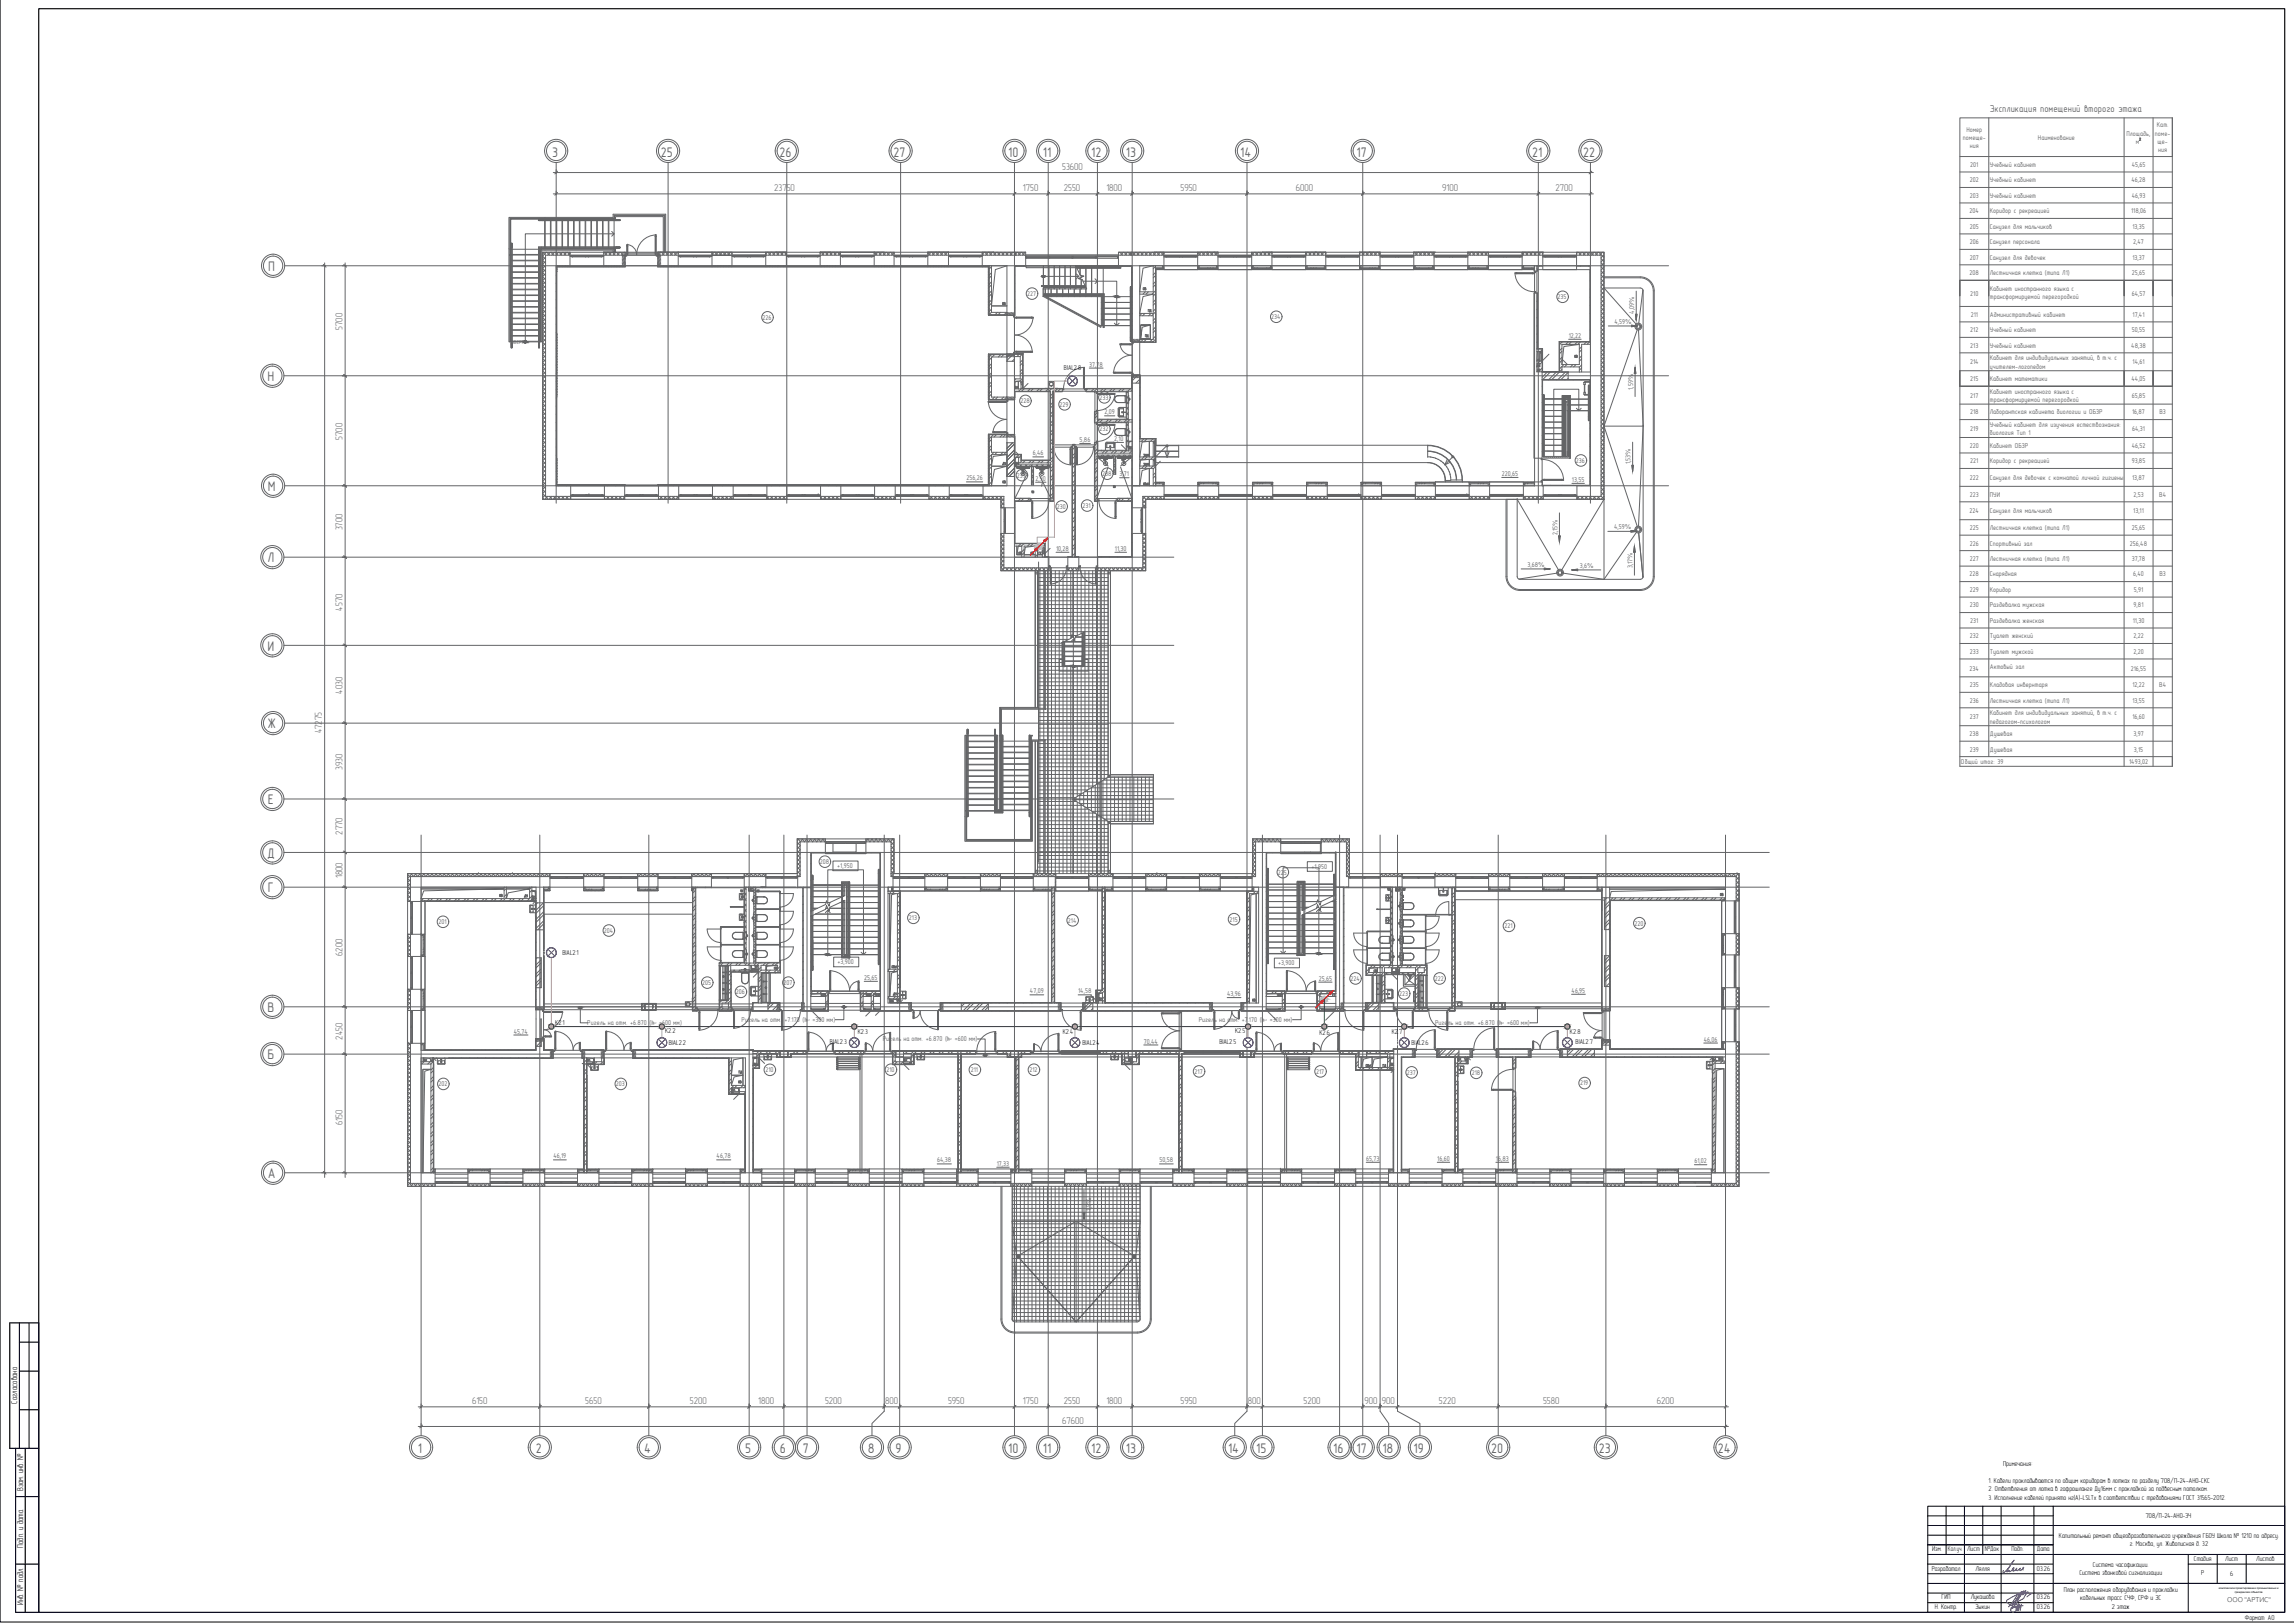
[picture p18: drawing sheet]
<svg xmlns="http://www.w3.org/2000/svg" width="1189mm" height="841mm" viewBox="0 0 1189 841" stroke-linecap="round" stroke-linejoin="round" font-family="sans-serif">
<defs><g id="words">
<g font-size="7.2" fill="#636466">
<text x="286" y="81">3</text>
<text x="343" y="81">25</text>
<text x="404" y="81">26</text>
<text x="463" y="81">27</text>
<text x="522" y="81">10</text>
<text x="540" y="81">11</text>
<text x="565" y="81">12</text>
<text x="583" y="81">13</text>
<text x="643" y="81">14</text>
<text x="703" y="81">17</text>
<text x="794" y="81">21</text>
<text x="821" y="81">22</text>
<text x="139" y="140">П</text>
<text x="139" y="197">Н</text>
<text x="139" y="254">М</text>
<text x="139" y="291">Л</text>
<text x="139" y="337">И</text>
<text x="139" y="377">Ж</text>
<text x="139" y="417">Е</text>
<text x="138" y="444">Д</text>
<text x="139" y="462">Г</text>
<text x="139" y="524">В</text>
<text x="139" y="549">Б</text>
<text x="139" y="610">А</text>
<text x="217" y="753">1</text>
<text x="278" y="753">2</text>
<text x="334" y="753">4</text>
<text x="386" y="753">5</text>
<text x="404" y="753">6</text>
<text x="416" y="753">7</text>
<text x="450" y="753">8</text>
<text x="464" y="753">9</text>
<text x="522" y="753">10</text>
<text x="540" y="753">11</text>
<text x="565" y="753">12</text>
<text x="583" y="753">13</text>
<text x="636" y="753">14</text>
<text x="651" y="753">15</text>
<text x="691" y="753">16</text>
<text x="703" y="753">17</text>
<text x="716" y="753">18</text>
<text x="733" y="753">19</text>
<text x="773" y="753">20</text>
<text x="829" y="753">23</text>
<text x="890" y="753">24</text>
</g>
<g font-size="5.1" fill="#636466">
<text x="1031" y="58">Экспликация помещений второго этажа</text>
<text x="550" y="88">53600</text>
<text x="401" y="99">23750</text>
<text x="530" y="99">1750</text>
<text x="551" y="99">2550</text>
<text x="573" y="99">1800</text>
<text x="612" y="99">5950</text>
<text x="672" y="99">6000</text>
<text x="747" y="99">9100</text>
<text x="806" y="99">2700</text>
<text x="177" y="171" transform="rotate(-90 177 171)">5700</text>
<text x="177" y="228" transform="rotate(-90 177 228)">5700</text>
<text x="177" y="275" transform="rotate(-90 177 275)">3700</text>
<text x="177" y="316" transform="rotate(-90 177 316)">4570</text>
<text x="177" y="359" transform="rotate(-90 177 359)">4030</text>
<text x="167" y="380" transform="rotate(-90 167 380)">47275</text>
<text x="177" y="399" transform="rotate(-90 177 399)">3930</text>
<text x="177" y="433" transform="rotate(-90 177 433)">2770</text>
<text x="177" y="455" transform="rotate(-90 177 455)">1800</text>
<text x="177" y="495" transform="rotate(-90 177 495)">6200</text>
<text x="177" y="539" transform="rotate(-90 177 539)">2450</text>
<text x="177" y="583" transform="rotate(-90 177 583)">6150</text>
<text x="245" y="728">6150</text>
<text x="303" y="728">5650</text>
<text x="358" y="728">5200</text>
<text x="393" y="728">1800</text>
<text x="428" y="728">5200</text>
<text x="459" y="728">800</text>
<text x="491" y="728">5950</text>
<text x="530" y="728">1750</text>
<text x="551" y="728">2550</text>
<text x="573" y="728">1800</text>
<text x="612" y="728">5950</text>
<text x="647" y="728">800</text>
<text x="676" y="728">5200</text>
<text x="707" y="728">900</text>
<text x="716" y="728">900</text>
<text x="746" y="728">5220</text>
<text x="800" y="728">5580</text>
<text x="859" y="728">6200</text>
<text x="550" y="738">67600</text>
</g>
<g font-size="4.4">
<text x="9" y="727" transform="rotate(-90 9 727)">Согласовано</text>
<text x="12" y="773" transform="rotate(-90 12 773)">Взам. инв. №</text>
<text x="12" y="802" transform="rotate(-90 12 802)">Подп. и дата</text>
<text x="12" y="832" transform="rotate(-90 12 832)">Инв. № подл.</text>
</g>
<text font-size="3.8" x="1154" y="830">ООО &quot;АРТИС&quot;</text>
<g font-size="3.7">
<text x="551" y="192">BIAL2.8</text>
<text x="292" y="495">BIAL2.1</text>
<text x="288" y="531">К2.1</text>
<text x="345" y="535">К2.2</text>
<text x="445" y="536">К2.3</text>
<text x="551" y="536">К2.4</text>
<text x="640" y="535">К2.5</text>
<text x="684" y="537">К2.6</text>
<text x="721" y="536">К2.7</text>
<text x="814" y="536">К2.8</text>
<text x="347" y="541">BIAL2.2</text>
<text x="430" y="541">BIAL2.3</text>
<text x="561" y="542">BIAL2.4</text>
<text x="632" y="541">BIAL2.5</text>
<text x="732" y="541">BIAL2.6</text>
<text x="817" y="541">BIAL2.7</text>
<text x="1038" y="760">Примечания:</text>
<text x="1031" y="769">1. Кабели прокладываются по общим коридорам в лотках по разделу 708/П-24-АНО-СКС</text>
<text x="1031" y="773">2. Ответвления от лотка в гофрошланге Ду16мм с прокладкой за подвесным потолком.</text>
<text x="1031" y="777">3. Исполнение кабелей принято нг(А)-LSLTx в соответствии с требованиями ГОСТ 31565-2012.</text>
<text x="1112" y="787">708/П-24-АНО-ЭЧ</text>
<text x="1067" y="797">Капитальный ремонт общеобразовательного учреждения ГБОУ Школа № 1210 по адресу:</text>
<text x="1001" y="804">Изм.</text>
<text x="1009" y="804">Кол.уч.</text>
<text x="1020" y="804">Лист</text>
<text x="1029" y="804">№Док</text>
<text x="1042" y="804">Подп.</text>
<text x="1056" y="804">Дата</text>
<text x="1104" y="801">г. Москва, ул. Живописная д. 32</text>
<text x="1137" y="809">Стадия</text>
<text x="1153" y="809">Лист</text>
<text x="1169" y="809">Листов</text>
<text x="1001" y="814">Разработал</text>
<text x="1024" y="814">Лялля</text>
<text x="1056" y="814">03.26</text>
<text x="1085" y="812">Система часофикации.</text>
<text x="1078" y="816">Система звонковой сигнализации</text>
<text x="1141" y="816">Р</text>
<text x="1156" y="817">6</text>
<text x="1070" y="825">План расположения оборудования и прокладки</text>
<text x="1003" y="834">Н. Контр.</text>
<text x="1006" y="829">ГИП</text>
<text x="1021" y="829">Лукашова</text>
<text x="1024" y="834">Зыкин</text>
<text x="1056" y="829">03.26</text>
<text x="1056" y="834">03.26</text>
<text x="1078" y="829">кабельных трасс СЧФ, СРФ и ЗС</text>
<text x="1094" y="834">2 этаж</text>
<text x="1163" y="839">Формат A0</text>
</g>
<g font-size="3.6" fill="#636466">
<text x="1019" y="68">Номер</text>
<text x="1102" y="70">Площадь,</text>
<text x="1117" y="70">поме-</text>
<text x="1118" y="66">Кат.</text>
<text x="1017" y="72">помеще-</text>
<text x="1021" y="77">ния</text>
<text x="1056" y="72">Наименование</text>
<text x="1107" y="75">м</text>
<text x="1118" y="75">ще-</text>
<text x="1118" y="79">ния</text>
<text x="1021" y="86">201</text>
<text x="1031" y="86">Учебный кабинет</text>
<text x="1105" y="86">45,65</text>
<text x="1021" y="94">202</text>
<text x="1031" y="94">Учебный кабинет</text>
<text x="1105" y="94">46,28</text>
<text x="1021" y="103">203</text>
<text x="1031" y="103">Учебный кабинет</text>
<text x="1105" y="103">46,93</text>
<text x="1021" y="111">204</text>
<text x="1031" y="111">Коридор с рекреацией</text>
<text x="1104" y="111">118,06</text>
<text x="1021" y="119">205</text>
<text x="1031" y="119">Санузел для мальчиков</text>
<text x="1105" y="119">13,35</text>
<text x="1021" y="127">206</text>
<text x="1031" y="127">Санузел персонала</text>
<text x="1106" y="127">2,47</text>
<text x="1021" y="135">207</text>
<text x="1031" y="135">Санузел для девочек</text>
<text x="1105" y="135">13,37</text>
<text x="1021" y="143">208</text>
<text x="1031" y="143">Лестничная клетка (типа Л1)</text>
<text x="1105" y="143">25,65</text>
<text x="532" y="153">227</text>
<text x="807" y="155">235</text>
<text x="1021" y="153">210</text>
<text x="1031" y="151">Кабинет иностранного языка с</text>
<text x="1031" y="155">трансформируемой перегородкой</text>
<text x="1105" y="153">64,57</text>
<text x="395" y="166">226</text>
<text x="659" y="165">234</text>
<text x="837" y="168">4,59%</text>
<text x="847" y="163" transform="rotate(-90 847 163)">4,09%</text>
<text x="1021" y="164">211</text>
<text x="1031" y="164">Административный кабинет</text>
<text x="1105" y="164">17,41</text>
<text x="1021" y="172">212</text>
<text x="1031" y="172">Учебный кабинет</text>
<text x="1105" y="172">50,55</text>
<text x="813" y="175">12,22</text>
<text x="1021" y="180">213</text>
<text x="1031" y="180">Учебный кабинет</text>
<text x="1105" y="180">48,38</text>
<text x="565" y="190">37,78</text>
<text x="1021" y="189">214</text>
<text x="1031" y="187">Кабинет для индивидуальных занятий, в т.ч. с</text>
<text x="1031" y="191">учителем-логопедом</text>
<text x="1105" y="189">14,61</text>
<text x="1021" y="197">215</text>
<text x="1031" y="197">Кабинет математики</text>
<text x="1105" y="197">44,05</text>
<text x="846" y="202" transform="rotate(-90 846 202)">1,59%</text>
<text x="529" y="209">228</text>
<text x="570" y="207">233</text>
<text x="1021" y="206">217</text>
<text x="1031" y="204">Кабинет иностранного языка с</text>
<text x="1031" y="208">трансформируемой перегородкой</text>
<text x="1105" y="206">65,85</text>
<text x="549" y="211">229</text>
<text x="572" y="215">2,09</text>
<text x="1021" y="215">218</text>
<text x="1031" y="215">Лаборантская кабинета биологии и ОБЗР</text>
<text x="1105" y="215">16,87</text>
<text x="1119" y="215">В3</text>
<text x="1031" y="221">Учебный кабинет для изучения естествознания:</text>
<text x="570" y="223">232</text>
<text x="1021" y="223">219</text>
<text x="1031" y="226">биология Тип 1</text>
<text x="1105" y="223">64,31</text>
<text x="560" y="229">5,86</text>
<text x="577" y="229">2,10</text>
<text x="1021" y="232">220</text>
<text x="1031" y="232">Кабинет ОБЗР</text>
<text x="1105" y="232">46,52</text>
<text x="535" y="236">6,46</text>
<text x="817" y="240">236</text>
<text x="845" y="241" transform="rotate(-90 845 241)">1,53%</text>
<text x="1021" y="240">221</text>
<text x="1031" y="240">Коридор с рекреацией</text>
<text x="1105" y="240">93,85</text>
<text x="501" y="249">256,26</text>
<text x="527" y="247">239</text>
<text x="537" y="249">2,90</text>
<text x="571" y="247">238</text>
<text x="580" y="247">3,71</text>
<text x="778" y="247">220,65</text>
<text x="815" y="250">13,55</text>
<text x="1021" y="249">222</text>
<text x="1031" y="249">Санузел для девочек с комнатой личной гигиены</text>
<text x="1105" y="249">13,87</text>
<text x="1021" y="257">223</text>
<text x="1031" y="257">ПУИ</text>
<text x="1106" y="257">2,53</text>
<text x="1119" y="257">В4</text>
<text x="548" y="264">230</text>
<text x="561" y="263">231</text>
<text x="1021" y="266">224</text>
<text x="1031" y="266">Санузел для мальчиков</text>
<text x="1106" y="266">13,11</text>
<text x="836" y="274">4,59%</text>
<text x="1021" y="275">225</text>
<text x="1031" y="275">Лестничная клетка (типа Л1)</text>
<text x="1105" y="275">25,65</text>
<text x="807" y="277" transform="rotate(-90 807 277)">2,15%</text>
<text x="547" y="285">10,28</text>
<text x="578" y="285">11,30</text>
<text x="1021" y="283">226</text>
<text x="1031" y="283">Спортивный зал</text>
<text x="1104" y="283">256,48</text>
<text x="792" y="294">3,68%</text>
<text x="1021" y="291">227</text>
<text x="1031" y="291">Лестничная клетка (типа Л1)</text>
<text x="1105" y="291">37,78</text>
<text x="819" y="294">3,6%</text>
<text x="846" y="295" transform="rotate(-90 846 295)">3,17%</text>
<text x="1021" y="299">228</text>
<text x="1031" y="299">Снарядная</text>
<text x="1106" y="299">6,40</text>
<text x="1119" y="299">В3</text>
<text x="1021" y="307">229</text>
<text x="1031" y="307">Коридор</text>
<text x="1106" y="307">5,91</text>
<text x="1021" y="315">230</text>
<text x="1031" y="315">Раздевалка мужская</text>
<text x="1106" y="315">9,81</text>
<text x="1021" y="323">231</text>
<text x="1031" y="323">Раздевалка женская</text>
<text x="1105" y="323">11,30</text>
<text x="1021" y="331">232</text>
<text x="1031" y="331">Туалет женский</text>
<text x="1106" y="331">2,22</text>
<text x="1021" y="339">233</text>
<text x="1031" y="339">Туалет мужской</text>
<text x="1106" y="339">2,20</text>
<text x="1021" y="347">234</text>
<text x="1031" y="347">Актовый зал</text>
<text x="1104" y="347">216,55</text>
<text x="1021" y="356">235</text>
<text x="1031" y="356">Кладовая инвернтаря</text>
<text x="1105" y="356">12,22</text>
<text x="1119" y="356">В4</text>
<text x="1021" y="364">236</text>
<text x="1031" y="364">Лестничная клетка (типа Л1)</text>
<text x="1105" y="364">13,55</text>
<text x="1031" y="371">Кабинет для индивидуальных занятий, в т.ч. с</text>
<text x="1021" y="373">237</text>
<text x="1031" y="375">педагогом-психологом</text>
<text x="1105" y="373">16,60</text>
<text x="1021" y="381">238</text>
<text x="1031" y="381">Душевая</text>
<text x="1106" y="381">3,97</text>
<text x="1021" y="389">239</text>
<text x="1031" y="389">Душевая</text>
<text x="1106" y="389">3,15</text>
<text x="1016" y="396">Общий итог: 39</text>
<text x="1103" y="396">1493,02</text>
<text x="425" y="448">208</text>
<text x="434" y="450">+1,950</text>
<text x="662" y="453">225</text>
<text x="680" y="450">+1,950</text>
<text x="227" y="479">201</text>
<text x="471" y="477">213</text>
<text x="553" y="478">214</text>
<text x="637" y="478">215</text>
<text x="847" y="480">220</text>
<text x="313" y="483">204</text>
<text x="780" y="481">221</text>
<text x="434" y="500">+3,900</text>
<text x="662" y="500">+3,900</text>
<text x="448" y="508">25,65</text>
<text x="683" y="508">25,65</text>
<text x="700" y="508">224</text>
<text x="744" y="508">222</text>
<text x="364" y="510">205</text>
<text x="381" y="515">206</text>
<text x="406" y="510">207</text>
<text x="534" y="515">47,09</text>
<text x="559" y="515">14,58</text>
<text x="814" y="514">46,95</text>
<text x="636" y="516">43,96</text>
<text x="725" y="516">223</text>
<text x="304" y="531">Ригель на отм. +6.870 (h =600 мм)</text>
<text x="384" y="530">Ригель на отм. +7.170 (h</text>
<text x="421" y="530">=300 мм)</text>
<text x="621" y="530">Ригель на отм. +7.170 (h</text>
<text x="658" y="530">=300 мм)</text>
<text x="744" y="531">Ригель на отм. +6.870 (h =600 мм)</text>
<text x="266" y="536">45,74</text>
<text x="458" y="540">Ригель</text>
<text x="468" y="540">на отм. +6.870 (h =600 мм)</text>
<text x="883" y="540">46,06</text>
<text x="593" y="541">70,44</text>
<text x="397" y="556">210</text>
<text x="459" y="556">210</text>
<text x="503" y="556">211</text>
<text x="533" y="556">212</text>
<text x="619" y="556">217</text>
<text x="682" y="556">217</text>
<text x="729" y="557">237</text>
<text x="763" y="557">218</text>
<text x="227" y="563">202</text>
<text x="319" y="563">203</text>
<text x="819" y="562">219</text>
<text x="287" y="600">46,19</text>
<text x="371" y="600">46,78</text>
<text x="486" y="602">64,38</text>
<text x="517" y="604">17,33</text>
<text x="601" y="602">50,58</text>
<text x="708" y="602">65,73</text>
<text x="745" y="602">16,60</text>
<text x="775" y="602">16,83</text>
<text x="878" y="603">61,02</text>
<text x="566" y="627" transform="rotate(-90 566 627)">1,5%</text>
</g>
<text font-size="2.9" fill="#636466" x="265" y="178">ВВЕРХ</text>
<g font-size="2" fill="#636466">
<text x="338" y="531">риг .</text>
<text x="418" y="529">риг .</text>
<text x="655" y="529">риг .</text>
<text x="777" y="531">риг .</text>
<text x="491" y="539">риг .</text>
</g>
<g font-size="1.4">
<text x="1150" y="824">комплексное проектирование промышленных и</text>
<text x="1158" y="825">гражданских объектов</text>
</g>
</g></defs>
<g fill="none" stroke="#636466" stroke-width=".52">
<path d="M1031 61v84M1101 61v84M1116 61v84M1016 97h110M1016 89h110M1016 81h110M1016 113h110M1016 105h110M522 138l-6 2-2 19h8M1016 137h110M1016 129h110M1016 121h110"/>
<path d="M520 157v1zM520 157h1M521 157v1M521 157h.1M521 157h-1v1h1M521 158h.1M1016 153v-8v47h110v-47v8M1016 159h110M1016 145h110zM1016 145v-84h110v84M1031 153v-8v47M1101 153v-8v47"/>
<path d="M1116 153v-8v47M818 178l-8 2-1 9M1016 175h110M1016 167h110M805 193h.1M809 193h4M816 184h1l-1 1zM817 185h.1M817 184v1M817 184h.1M1016 183h110M1016 200v-8v205h110"/>
<path d="M1016 217h110M1016 209h110M1016 200h110zM1031 200v-8v200M1101 200v-8v205M1116 200v-8v205M1126 200v-8v205M568 237l6 4M587 237l-6 4M591 237l1-8h4v8M593 235v1v1M593 236h.1"/>
<path d="M594 236v1zM595 237v-2v1v-1v2M611 231v6M740 240a9 9 0 0 1 9 9h3M740 231v6M1016 235h110M1016 227h110M526 241l6 4M532 246l-6 13M539 246l6 13M545 241l-6 4M574 242l-6 17"/>
<path d="M581 242l6 17M591 241v-3h5v3M591 252l1-8 4-1v9M593 240v1M593 241h.1M594 240v1zM595 241v-1v1v-1v1M758 249v1M1016 252h110M1016 243h110M1016 277h110M1016 269h110"/>
<path d="M1016 260h110M527 283v4h3M528 286h1l-1 1zM529 286v1zM529 287h.1M530 283h-2l-1 4M534 286h1v1zM535 286h1l-1 1zM535 287h.1M537 283l-6 1v3h6M538 291v156M1016 293h110"/>
<path d="M1016 285h110M1016 317h110M1016 309h110M1016 301h110M1016 333h110M1016 325h110M551 342h-2v6h15v-6h-2M1016 359h110M1016 351h110M1016 341h110M1016 376h110M1016 367h110"/>
<path d="M1016 392h110v5M1016 384h110M421 459h15M420 520h36M656 520h36M722 520h108M282 523h108M282 520h108M420 523h36M656 523h36M722 523h108M390 548h332"/>
<path d="M390 545h332"/>
<circle cx="537" cy="297" r=".5"/>
<circle cx="575" cy="297" r=".5"/>
<circle cx="575" cy="402" r=".5"/>
<circle cx="575" cy="426" r=".5"/>
<circle cx="537" cy="451" r=".5"/>
<circle cx="575" cy="452" r=".5"/>
</g>
<path d="M1126 61v20" fill="none" stroke="#636466" stroke-width=".52"/>
<path d="M1109 72v1" fill="none" stroke="#636466" stroke-width=".52"/>
<g fill="none" stroke="#636466" stroke-width=".52">
<path d="M281 131v128h238v37h25v-2h-24v-18M281 131h43v7M281 139l2 2M281 135l2 1M281 131l2 1M281 137l2 2M281 133h.1M281 139h.1M281 133l2 1M283 132h86M283 132v125h237M283 133l-2 2"/>
<path d="M283 135l-2 2M283 137l-2 2M283 140l-2 1M283 131l-2 2M283 131l2 1M285 131l-1 1M285 131l2 1M286 131h.1M287 131l-1 1M288 131l1 1M288 131h.1M288 138h81"/>
<path d="M290 131l-2 1M290 131l1 1M292 131l-2 1M292 131l1 1M293 131h.1M294 131l-2 1M294 131l1 1M295 131l-1 1M295 131v7M313 131v7M313 131l2 1M315 131l-2 1"/>
<path d="M315 131l2 1M317 131l-1 1M317 131l2 1M319 131l-1 1M319 131l2 1M321 131l-1 1M322 131l1 1M323 131l-1 1M324 131h.1M341 138v-7h191v7h-6v25h-4M341 131l1 1M342 131h.1"/>
<path d="M343 131l-2 1M343 131l1 1M345 131l-2 1M345 131l1 1M345 132l2-1 2 1M349 131l-2 1M349 131l2 1M351 131l-1 1M351 131h.1M351 131v7M369 131v7M369 131l1 1"/>
<path d="M370 131l-1 1M370 131l2 1M370 131h.1M372 131l-1 1M372 131l2 1M374 131l-1 1M375 131l1 1M376 131l-1 1M377 131l1 1M379 131l-2 1M379 131h.1M379 131v7h-10"/>
<path d="M379 132h.1M397 132h-28h461v125h-41M397 131v7M397 132h.1M398 131l-1 1M398 131l1 1M400 131h.1M400 131l-2 1M400 131l2 1M402 131l-2 1M402 131l2 1M404 131l-1 1"/>
<path d="M404 131l2 1M405 131h.1M406 131l-1 1M406 131l2 1M408 131v7M408 131l-1 1M425 131v7M425 131h.1M425 131l2 1M427 131l-1 1M428 131l1 1M430 131l-2 1"/>
<path d="M430 131l1 1M432 131l-2 1M432 131l1 1M432 131h.1M434 131l-2 1M434 131l1 1M436 131l-2 1M436 131v7M455 132l-2-1v7M455 131l-2 1M455 131l2 1M457 131l-1 1"/>
<path d="M457 131l2 1M459 131l-1 1M459 131l2 1M461 131l-1 1M462 131l1 1M462 132l1-1v7M463 131h.1M481 131v7M481 131l1 1M483 131l-2 1M483 131l1 1M485 131l-2 1"/>
<path d="M485 131l1 1M485 131h.1M487 131h.1M487 131l-2 1M487 131l2 1M489 131l-2 1M489 131l2 1M491 131l-1 1M491 131h1M492 131v7M509 131v7h-130M509 131h.1"/>
<path d="M509 132h1M510 131l-1 1M510 131l2 1M512 131l-1 1M512 131l2 1M514 138h8v24M514 131l-1 1M515 131l1 1M515 131h.1M517 131l-2 1M517 131l1 1M517 131h.1"/>
<path d="M519 131l-2 1M519 131l1 1M521 131l-2 1M521 131l1 1M523 131l-2 1M523 131l2 1M524 131h.1M525 131l-2 1M525 131l2 1M526 131h.1M527 131l-1 1M527 131l2 1"/>
<path d="M529 131l-1 1M529 131l2 1M531 131l-1 1M580 132h.1M580 131h.1M580 131l2 1M582 131l-1 1M582 131l2 1M584 131l-1 1M585 131l1 1M586 131h.1M587 131l-2 1"/>
<path d="M587 131l1 1M589 131l-2 1M589 131l1 1M591 131l-2 1M591 131h.1M591 131l1 1M593 131l-2 1M593 131l2 1M595 131l-2 1M595 131l2 1M597 131l-1 1M597 131l2 1"/>
<path d="M598 138h-7v13M599 138h3M599 131l-1 1M599 131l2 1M601 131l-1 1M602 131l1 1M603 131h.1M603 131l-1 1M603 131v7M621 131v7M621 131h.1M621 131l1 1"/>
<path d="M621 132l2-1 1 1M621 138h9M625 131l-2 1M625 131l1 1M627 131l-2 1M627 131l2 1M629 131l-2 1M629 131l2 1M630 131h.1M631 131l-1 1M631 131v7M649 131v7"/>
<path d="M649 131l1 1M649 138h9M650 131l-1 1M650 131l2 1M651 131h.1M652 131l-1 1M652 131l2 1M653 131h.1M654 131l-1 1M655 131l1 1M656 131l-1 1M657 131l1 1"/>
<path d="M658 131h.1M659 131l-2 1M659 131h.1M659 131v7M677 131v7M677 132h.1M677 138h9M678 131l-1 1M678 131l1 1M680 131l-2 1M680 131l2 1M681 131h.1"/>
<path d="M682 131l-2 1M682 131l2 1M682 131h.1M684 131l-1 1M684 131l2 1M686 131l-1 1M686 131h1M687 131v7M687 132h.1M705 131v7M705 132h.1M705 131h.1"/>
<path d="M705 138h9M705 131l2 1M706 131h.1M707 131l-1 1M708 131l1 1M710 131l-2 1M710 131l1 1M710 131h.1M712 131l-2 1M712 131l1 1M714 131l-2 1M714 131l1 1"/>
<path d="M715 131l-1 1M715 131v7M733 131v7M733 131h.1M733 131l2 1M733 138h9M734 131h.1M735 131l-2 1M735 131h.1M735 131l2 1M737 131l-1 1M737 131l2 1"/>
<path d="M739 131l-1 1M739 131l2 1M741 131l-1 1M742 131l1 1M743 131l-1 1M743 131v7M761 138h10M762 132l-1-1v7M763 131l-2 1M763 131l1 1M763 131h.1M765 131l-2 1"/>
<path d="M765 131l1 1M767 131l-2 1M767 131l2 1M769 131l-2 1M769 131l2 1M771 131l-1 1M771 131v7M789 131v7M789 131l1 1M789 131h.1M790 131l-1 1M790 131l2 1"/>
<path d="M792 131l-1 1M792 131l2 1M794 131l-1 1M795 131l1 1M795 138v1M795 139v2M796 138v43M797 131l-2 1M797 131l1 1M798 131h.1M799 131l-2 1M799 131h1"/>
<path d="M800 131h.1M800 131v7h-10M800 132h-1M817 131v7h7M817 132h.1M817 131h.1M818 131h-1M818 131l1 1M820 131l-2 1M820 131l2 1M822 131l-2 1M822 131l2 1"/>
<path d="M824 131l-1 1M824 131l2 1M826 131h.1M826 131l-1 1M826 131l2 1M828 131h.1M828 131l-1 1M829 131l2 2M830 138l1 2M830 136l1 2M830 134l1 2M830 131l-1 1"/>
<path d="M831 131h.1M831 132l-1 2M831 136l-1 2M831 134l-1 2M831 138l-1 2M831 135h.1M831 133h.1M831 138h.1M281 147h.1M281 158l2 2M281 156l2 2M281 154l2 2"/>
<path d="M281 152l2 1M281 150l2 1M281 148l2 1M281 146l2 1M281 143l2 2M281 141l2 2M283 142l-2 1M283 144l-2 1M283 146l-2 1M283 148l-2 2M283 150l-2 2M283 152l-2 2"/>
<path d="M283 154l-2 2M283 157l-2 1M283 159l-2 1M591 152v10M795 141v10M796 141h.1M796 152h.1M830 143l1 1h19a7 7 0 0 1 7 7v148a7 7 0 0 1-7 6h-62a7 7 0 0 1-7-6v-40M830 159l1 2M830 157l1 2M830 155l1 2M830 153l1 2"/>
<path d="M830 151l1 2M830 149l1 1M830 147l1 1M830 145l1 1M830 140l1 2M831 141l-1 1M831 149l-1 2M831 158l-1 1M831 143l-1 1M831 145l-1 1M831 147l-1 1M831 151l-1 2"/>
<path d="M831 153l-1 2M831 155l-1 2M831 160l-1 1M831 146h.1M831 157h.1M831 144h.1M831 155h.1M831 149h.1M831 143h19a7 7 0 0 1 7 8v148a7 7 0 0 1-7 7h-62a7 7 0 0 1-8-7v-40h6v40l1 1h63l1-1 1-148-1-1-1-1h-19M281 161h.1M281 169v1M281 180l2 1"/>
<path d="M281 177l2 2M281 175l2 2M281 173l2 2M281 171l2 2M281 169l2 1M281 167l2 1M281 165l2 1M281 163l2 1M281 160l2 2M283 161l-2 1M283 163l-2 1M283 165l-2 2"/>
<path d="M283 167l-2 2M283 169l-2 2M283 171l-2 2M283 174l-2 1M283 176l-2 1M283 178l-2 1M283 180l-2 1M522 163v21M526 164v19M587 178v16M591 164v12M824 177v16h-4"/>
<path d="M830 179l1 1M830 176l1 2M830 174l1 2M830 172l1 2M830 170l1 2M830 168l1 1M830 166l1 1M830 164l1 1M830 162l1 1M831 166l-1 1M831 170l-1 2M831 174l-1 2"/>
<path d="M831 162l-1 1M831 164l-1 1M831 168l-1 2M831 172l-1 2M831 177l-1 1M831 179l-1 1M831 169h.1M831 180h.1M831 160h.1M831 167h.1M831 172h.1M831 178h.1"/>
<path d="M831 179h.1M831 168h.1M281 184h.1M281 192h.1M281 199l2 1M281 196l2 2M281 194l2 2M281 192l2 2M281 190l2 2M281 188l2 2M281 186l2 1M281 184l2 1"/>
<path d="M281 182l2 1M283 182l-2 2M283 184l-2 2M283 186l-2 2M283 188l-2 2M283 191l-2 1M283 193l-2 1M283 195l-2 1M283 197l-2 1M283 199l-2 2M522 185v21M522 187h4"/>
<path d="M526 185v11M526 198v4M591 199h-4v2M796 191v2h3M796 182v5M796 188v2M799 193v44M809 193h9M813 193v4M824 197v55h-7v7M830 200l1 1M830 198l1 1"/>
<path d="M830 196l1 1M830 193l1 2M830 191l1 2M830 189l1 2M830 187l1 2M830 185l1 1M830 183l1 1M830 181l1 1M831 196l-1 1M831 200l-1 1M831 187l-1 2M831 181l-1 1"/>
<path d="M831 183l-1 1M831 185l-1 2M831 189l-1 2M831 191l-1 2M831 194l-1 1M831 198l-1 1M831 191h.1M831 183h.1M831 189h.1M831 194h.1M831 185v1M831 198h.1"/>
<path d="M831 190h.1M281 216h.1M281 220l2 1M281 218l2 1M281 216l2 1M281 213l2 2M281 211l2 2M281 209l2 2M281 207l2 2M281 205l2 1M281 203l2 1M281 201l2 1"/>
<path d="M283 201l-2 2M283 203l-2 2M283 205l-2 2M283 208l-2 1M283 210l-2 1M283 212l-2 1M283 214l-2 1M283 216l-2 1M283 218l-2 2M522 208v16M522 207h4M526 203v22h-4"/>
<path d="M587 203v15M587 219v15M830 219l1 1M830 217l1 1M830 215l1 1M830 213l1 1M830 210l1 2M830 208l1 2M830 206l1 2M830 204l1 2M830 202l1 1M831 204l-1 2"/>
<path d="M831 217l-1 1M831 202l-1 2M831 206l-1 2M831 208l-1 2M831 211l-1 1M831 213l-1 1M831 215l-1 1M831 219l-1 2M831 202h.1M831 213h.1M831 200h.1M831 205h.1"/>
<path d="M831 211h.1M831 216h.1M281 231h.1M281 229h.1M281 239l2 1M281 237l2 1M281 235l2 1M281 233l2 1M281 230l2 2M281 228l2 2M281 226l2 2M281 224l2 2"/>
<path d="M281 222l2 1M283 220l-2 2M283 222l-2 2M283 224l-2 2M283 227l-2 1M283 229l-2 1M283 231l-2 1M283 233l-2 1M283 235l-2 2M283 237l-2 2M283 239l-2 2M522 236v16h-8"/>
<path d="M522 225h.1M522 226v8M522 229h4M526 237v4M587 235v1M591 227v-50h-4v-39h-7v-7h251v128h-149M591 229v8M591 238v3M799 237h-4v13M799 238v11M830 238l1 1M830 236l1 1"/>
<path d="M830 234l1 1M830 232l1 1M830 229l1 2M830 227l1 2M830 225l1 2M830 223l1 2M830 221l1 2M831 225l-1 2M831 230l-1 1M831 234l-1 1M831 221l-1 2M831 223l-1 2"/>
<path d="M831 228l-1 1M831 232l-1 1M831 236l-1 1M831 238l-1 2M831 224h.1M831 236h.1M831 222h.1M831 228h.1M831 234h.1M831 239h.1M831 232h.1M831 221h.1"/>
<path d="M831 235h.1M831 227h.1M281 251h.1M281 258l1 1M281 256l3 3M281 254l2 1M281 252l2 1M281 250l2 1M281 247l2 2M281 245l2 2M281 243l2 2M281 241l2 2"/>
<path d="M283 241l-2 2M283 244l-2 1M283 246l-2 1M283 248l-2 1M283 250l-2 1M283 252l-2 2M283 254l-2 2M283 256l-2 2M284 257l-2 2M285 257l1 2M286 259h.1M286 257l-1 2"/>
<path d="M287 257l1 2M287 259h.1M288 257l-1 2M288 252h.1M288 252h225M289 257l1 2M290 259h.1M290 257l-1 2M291 257l2 2M292 257l-1 2M293 257l2 2M295 257l-2 2"/>
<path d="M295 257l1 1M296 258l-1 1M296 252v7M313 252v7M313 258l1 1M314 257l-1 1M314 257l2 2M316 257l-2 2M317 257l1 2M318 259h.1M318 257l-2 2M319 257l1 2"/>
<path d="M320 257l-2 2M321 257l1 2M322 257l-1 2M323 257l1 1M324 252v7M324 258l-1 1M341 252v7M341 259h.1M342 257l1 2M342 259h.1M343 257l-1 2M344 257l2 2"/>
<path d="M345 257l-1 2M346 257l2 2M348 257l-2 2M348 257l2 2M350 257l-2 2M350 257l2 1M352 258h.1M352 252v7M352 257l-2 2M369 252v7M370 257l1 2M370 259h.1"/>
<path d="M371 257l-2 2M372 257l1 2M373 257l-1 2M374 257l1 2M375 257l-1 2M376 257l1 2M377 257l-1 2M378 257l2 2M379 257l-1 2M380 252v7M397 252v7M397 258l2 1"/>
<path d="M398 257l-1 1M399 257l2 2M401 257l-2 2M401 257l2 2M403 257l-2 2M403 257l2 2M405 257l-2 2M405 259h.1M406 257l1 2M406 259h.1M407 257l-2 2M408 259h.1"/>
<path d="M408 257h.1M408 252v7M425 252v7M425 258l1 1M426 259h.1M426 257l-1 1M427 257l1 2M428 257l-1 2M429 257l1 2M430 257l-1 2M431 257l2 2M432 257l-1 2"/>
<path d="M433 257l2 2M434 259h.1M435 257l-2 2M435 257l1 1M436 258l-1 1M436 252v7M453 252v7M453 258l1 1M454 257l-1 1M454 257l2 2M456 257l-2 2M457 257l1 2"/>
<path d="M458 257l-2 2M458 259h.1M459 257l1 2M460 257l-1 2M461 257l1 2M462 259h.1M462 257l-1 2M463 257l1 1M464 252v7M464 258l-1 1M481 252v7M481 258h.1"/>
<path d="M482 257l1 2M483 257l-1 2M484 257l2 2M485 257l-1 2M486 257l2 2M488 257l-2 2M488 257l2 2M489 259h.1M490 257l-2 2M490 257l2 2M492 257l-2 2M492 258h.1"/>
<path d="M492 252v7M509 252v7M510 257l1 2M511 257l-2 2M511 259h.1M512 257l1 2M513 257l-1 2M514 257l1 2M515 257l-1 2M516 257l1 2M517 259h.1M517 257l-1 2"/>
<path d="M518 257l2 2M519 257l-1 2M520 257h.1M520 257v6M520 258l-1 2 1 2M522 247h4M526 260v3h-7M587 260v3h7M587 252h11M591 243v9M592 257v6M592 257h180"/>
<path d="M592 259l2 2M592 257l2 2M594 257l-2 2M594 259l-2 2M594 259v37h-25v-2h23v-18M594 257l2 2M596 257l-2 2M597 257l1 2M598 257l-2 2M599 257l1 2M599 252h4M600 257l-1 2"/>
<path d="M601 257l1 2M602 257l-2 2M603 259h.1M603 257v1M603 252v7M603 258v1M621 252v7M621 258v1M621 257v1M622 252h9M622 257l1 2M623 257l-1 2"/>
<path d="M624 257l2 2M625 257l-1 2M626 257l2 2M627 259h.1M628 257l-2 2M628 257l2 2M629 259h.1M630 257l-2 2M630 257l2 1M632 252v7M632 257l-2 2M649 252v7"/>
<path d="M650 257l1 2M650 252h9M651 257l-2 2M652 257l1 2M653 257l-1 2M654 257l1 2M655 257l-1 2M656 257l1 2M657 257l-1 2M659 257l-1 2M660 252v7l-2-2M677 252v7h-83"/>
<path d="M677 257l2 2M678 252h9M678 259h.1M678 257l-1 2M679 257l2 2M680 259h.1M681 257l-2 2M681 257l2 2M683 257l-2 2M684 257l1 2M685 257l-2 2M686 257l1 2"/>
<path d="M687 257l-2 2M688 257h.1M688 258v1M688 252v7M705 252v7M705 258h.1M705 258l1 1M706 259h.1M706 257l-1 1M706 252h9M707 257l1 2M708 259h.1"/>
<path d="M708 257l-1 2M709 257l1 2M710 257l-1 2M711 257l2 2M712 257l-1 2M713 257l2 2M715 257l-2 2M715 257l1 1M716 252v7M716 258l-1 1M734 252v7M734 258h.1"/>
<path d="M734 258v1M734 257h.1M734 252h9M734 257l2 2M736 257l-2 2M737 257l1 2M738 257l-2 2M739 257l1 2M740 257l-1 2M741 257l1 2M742 257l-1 2M743 257l1 1"/>
<path d="M744 252v7M744 258l-1 1M761 252v7M762 257l1 2M762 252h9M763 257l-1 2M764 257l2 2M765 257l-1 2M766 257l2 2M768 257l-2 2M768 257l2 2M770 257l-2 2"/>
<path d="M771 259h.1M772 257l-2 2M772 252v7l-2-2M772 257h16M789 252v7M789 258h1M790 257l1 2M791 257l-1 2M792 257l1 2M793 257l-1 2M794 257l1 2M795 257l-1 2"/>
<path d="M795 251v1h-5M795 250h4M796 257l1 2M797 257l-1 2M798 257l2 2M799 250v2h1v7M799 257l-1 2M817 257l2 2M819 257l-2 1M819 257l2 2M821 257l-2 2M821 257l2 2"/>
<path d="M822 259h.1M823 257l-2 2M824 257l1 2M824 259h.1M825 257l-2 2M826 257l1 2M827 257l-2 2M828 257l1 2M829 257l-1 2M830 257l1 2M830 255l1 1M830 253l1 1"/>
<path d="M830 251l1 1M830 249l1 1M830 246l1 2M830 244l1 2M830 242l1 2M830 240l1 2M831 250h.1M831 255l-1 2M831 247l-1 1M831 251l-1 1M831 240l-1 2M831 242l-1 2"/>
<path d="M831 244l-1 2M831 249l-1 1M831 253l-1 1M831 257l-1 2M831 247h.1M831 258h.1M831 245h.1M831 256h.1M831 255h.1M831 257h.1M519 276h7v6M519 279l1 2"/>
<path d="M519 276v1l1 2M520 261l-1 1 1 1M520 280l-1 1 1 2M520 278l-1 1M592 278l2 2M592 261l2 2M592 276l2 2M594 276l-2 2M594 261l-2 2M594 278l-2 2M594 276h-7v13h-31M519 293h.1"/>
<path d="M519 290l1 1M519 286l1 1M520 284l-1 1M520 288l-1 2M520 292l-1 2 1 2M520 282l-1 1 1 2M520 286l-1 2 1 1M520 290l-1 2 1 1M521 294l-2 2M521 294l2 2M523 294l-2 2M523 294l2 2"/>
<path d="M524 296h.1M525 294l-2 2M525 294l2 2M526 283v6h4M526 296h.1M527 294l-2 2M527 294l2 2M529 294l-1 2M530 294l1 2M531 289h6M531 294l-1 2M532 294l1 2"/>
<path d="M533 294l-1 2M534 294l1 2M535 296h.1M535 294l-1 2M536 294l1 2M538 294l-2 2M538 289h2M538 294l2 2M538 296h.1M540 294l-2 2M540 294l2 2M540 296h.1"/>
<path d="M542 289h11v4M542 294l-2 2M542 294l2 1M544 295l-2 1M544 296h.1M544 289v4M545 294h8M553 294h6v2h-6zM553 295l1 1M555 294l-2 1M555 294l2 2M557 294l-2 2"/>
<path d="M557 294l2 2M559 294l-2 2M559 289v4M560 294h8M569 289v4M569 296h.1M569 295v1M569 294v1M570 294l1 2M571 294l-1 2M572 294l2 2M574 294l-2 2"/>
<path d="M574 294l2 2M576 294l-2 2M576 294l2 2M577 296h.1M578 294l-2 2M578 294l2 2M580 294l-2 2M581 294l1 2M582 294l-1 2M583 294l1 2M584 294l-1 2M585 294l1 2"/>
<path d="M586 294l-1 2M587 294l1 2M588 296h.1M588 294l-1 2M589 294l2 2M591 294l-2 2M591 296h.1M591 294l2 2M592 293l2 2M592 291l2 2M592 289l2 1M592 287l2 1"/>
<path d="M592 285l2 1M592 283l2 1M592 281l2 1M594 291l-2 2M594 293l-3 3M594 295l-1 1M594 285l-2 1M594 289l-2 1M594 294h.1M594 280l-2 2M594 283l-2 1M594 287l-2 1"/>
<path d="M594 287h.1M413 437l2 1-2 2M413 439l2 1M413 435l2 1M414 435l-1 1M415 436l-2 2M415 436h47v18h1M415 436v18M416 435l1 1M416 435l-1 1M418 435l1 1M418 435l-1 1"/>
<path d="M420 435l1 1M420 435l-1 1M422 435l1 1M423 435l-2 1M424 435h.1M424 435l2 1M425 435l-2 1M426 435l2 1M427 435l-2 1M428 435v1M428 437v5M428 436h-1"/>
<path d="M449 437v5h7M449 435v1M449 436h.1M449 435l2 1M450 435l-1 1M452 435l1 1M452 435l-1 1M454 435l1 1M454 435h.1M454 435l-1 1M456 435l1 1M456 435l-1 1"/>
<path d="M458 435l1 1M459 435l-2 1M460 435l2 1M461 435l-2 1M462 439l1 1M462 436l1 2M462 435l1 1M462 435h.1M463 435l-2 1M463 437h.1M463 436l-1 2M463 438l-1 2"/>
<path d="M649 437h.1M649 440h.1M649 435l2 2M651 438l-2 1 2 2M651 440l-2 1 2 2M651 435l1 1M652 435l-3 2 2 2M653 435l2 1M654 435l-2 1M655 435l2 1M656 435l-2 1M657 435h.1"/>
<path d="M657 435l2 1M658 435l-2 1M659 435l2 1M660 435h.1M660 435l-1 1M662 435l1 1M662 435l-1 1M664 435l-1 1M664 435v1M664 437v5M676 436h.1M679 436h.1"/>
<path d="M684 436h.1M685 435v1M685 437v5M685 435l1 1M686 435l-1 1M687 435l2 1M688 435l-2 1M689 435l2 1M690 435l-2 1M691 435l2 1M692 435l-2 1M693 435l2 1"/>
<path d="M694 435l-1 1M696 435l1 1M696 435h.1M696 435l-1 1M698 435l1 1M698 439l1 2M698 437l1 1M698 435l-1 1M699 438l-1 1M699 436l-1 1M211 455h.1M211 453l2 2"/>
<path d="M211 460l2 1M211 457l2 2M211 455l2 2M211 453h.1M213 454h72v6M213 454h72v-1h-74v162h184v-7M213 454v13M213 456l-2 1M213 458l-2 1M213 460l-2 1M213 453l1 1M214 453l-3 2"/>
<path d="M215 453l2 1M216 453l-2 1M216 453h.1M217 453l2 1M218 453l-2 1M219 453l2 1M220 453l-2 1M221 453l2 1M222 453l-1 1M224 453l1 1M224 453l-1 1M226 453l1 1"/>
<path d="M226 453l-1 1M228 453l1 1M228 453l-1 1M229 453h.1M230 453l1 1M231 453l-2 1M232 453l2 1M233 453l-2 1M234 453l2 1M235 453l-2 1M236 453h.1M236 453l2 1"/>
<path d="M237 453l-2 1M237 453h.1M238 453l2 1M239 453l-1 1M240 453h.1M241 453l1 1M241 453l-1 1M243 453l1 1M243 453l-1 1M245 453l1 1M245 453l-1 1M247 453l1 1"/>
<path d="M248 453l-2 1M248 453h.1M249 453l1 1M250 453l-2 1M251 453l2 1M252 453l-2 1M253 453l2 1M254 453l-2 1M255 453h.1M255 453l2 1M256 453l-1 1M257 453l2 1"/>
<path d="M258 453l-1 1M260 453l1 1M260 453l-1 1M261 460h-43v6M262 453l1 1M262 453l-1 1M262 460h12M264 453l1 1M264 453l-1 1M266 453h.1M266 453l1 1M267 453l-2 1"/>
<path d="M268 453h.1M268 453l2 1M269 453l-2 1M270 453l2 1M271 453l-2 1M272 453l2 1M273 453l-2 1M274 453l2 1M275 453l-1 1M276 460h2v6M276 453h.1M277 453l1 1"/>
<path d="M277 453l-1 1M279 453l1 1M279 453l-1 1M281 453l1 1M281 453l-1 1M283 453l1 1M284 453l-2 1M284 460h-2v1M285 453l-1 1M285 454h17M302 460v-6h11v6M303 453l1 1"/>
<path d="M303 453h.1M303 460h9M304 453l2 1M305 453l-2 1M306 453l2 1M307 453h.1M307 453l-2 1M308 453h-6v1M308 453l2 1M309 453l-1 1M311 453l1 1M311 453l-1 1"/>
<path d="M313 453l-1 1M313 454h17M330 460v-6h11v6M330 453h-17v1h-11M330 453h11v1h-11zM330 454h1M331 460h9M332 453l1 1M332 453l-1 1M334 453l1 1M335 453l-2 1M335 453h.1"/>
<path d="M336 453h.1M336 453l1 1M337 453l-2 1M338 453l2 1M339 453l-2 1M340 453l1 1M341 453l-2 1M341 454h17M341 453h17M358 460v-6h11v6h-9M358 453h11v1h-11zM358 454h1"/>
<path d="M359 453l2 1M360 453l-2 1M360 453h.1M361 453l2 1M362 453l-1 1M364 453l1 1M364 453l-1 1M366 453l1 1M366 453l-1 1M368 453l1 1M368 453l-1 1M369 454h17"/>
<path d="M386 453h11v1h-11zM386 454h.1M386 460v-6h11v6M387 460h4M387 453l1 1M388 453l-2 1M388 453h.1M389 453l1 1M390 453l-2 1M391 453l2 1M392 453l-2 1M393 453l2 1"/>
<path d="M394 453l-2 1M395 453l2 1h16M396 453l-1 1M397 460h-6M397 454h.1M413 449h.1M413 454h1M413 447l2 2-2 1M413 451l2 2M413 449l2 2M413 445l2 2M413 443l2 1"/>
<path d="M413 441l2 1M415 454h-2v6h2M415 454h-2v-19h50v25h-3v2M415 443l-2 1M415 447l-2 1M415 451l-2 2h-16M415 453l-1 1M415 440l-2 2M415 445l-2 1M416 460h4M462 453l1 1M462 451l1 2"/>
<path d="M462 449l1 2M462 447l1 2M462 441l1 1M462 445l1 1M462 443l1 1M463 453h.1M463 454h-1M463 451l-1 2M463 448h.1M463 447l-1 1M463 449l-1 2M463 445h.1"/>
<path d="M463 443h.1M463 440h.1M463 441l-1 1M463 443l-1 1M463 445l-1 1M463 454h72M463 453h16M463 452h.1M479 460v-7h12v7M479 454h1M480 453h.1M480 460h10"/>
<path d="M480 453l2 1M481 453l-2 1M481 453h.1M482 453l2 1M483 453l-2 1M484 453l2 1M485 453l-1 1M487 453l1 1M487 453l-1 1M489 453l1 1M489 453l-1 1M490 453h.1"/>
<path d="M491 453h.1M491 453l-1 1M491 453h17M508 460v-7h10v7M508 453l1 1M509 460h9M510 453h.1M510 453l1 1M511 453l-2 1M512 453l2 1M513 453l-2 1M514 453l2 1"/>
<path d="M515 453l-2 1M516 453l2 1M517 453l-2 1M518 453h.1M518 453v1M535 454v-1h12v1M535 454h12M535 454v6M536 453l1 1M536 453h.1M536 460h10M537 453l2 1"/>
<path d="M538 453l-1 1M540 453l1 1M540 453l-1 1M542 453l1 1M542 453l-1 1M543 453h.1M544 453l1 1M545 453l-2 1M546 453l1 1M547 453l-2 1M547 453h.1M547 454v6"/>
<path d="M547 453h17v7M564 454h.1M565 460h6M565 453l2 1M566 453l-2 1M567 453l2 1M568 453l-2 1M569 453l2 1M570 453l-2 1M570 453h7v7M571 453l2 1M572 453l-1 1"/>
<path d="M573 460h3M574 453l1 1M574 453l-1 1M576 453l1 1M576 453l-1 1M577 453h17M594 454h.1M595 460h9M595 453l1 1M595 453l-1 1M596 453h.1M597 453l1 1"/>
<path d="M598 453l-2 1M599 453l1 1M600 453h.1M600 453l-2 1M601 453l2 1M602 453l-2 1M603 453l2 1M604 453l-2 1M605 454v-1h-11v7M605 454v6M605 453h17v7M605 454h.1"/>
<path d="M622 454h.1M622 460h10M622 453l2 1M623 453l-1 1M624 453h.1M624 453l2 1M625 453l-1 1M626 453h.1M627 453l1 1M627 453l-1 1M629 453l1 1M629 453l-1 1"/>
<path d="M631 453l1 1M631 453l-1 1M632 454h.1M649 453h-17v7M649 454h.1M649 453h.1M649 448h.1M649 451h.1M649 444h.1M649 445h.1M649 440v1M649 444l2 1"/>
<path d="M650 460h2v2M651 453l-2 1M651 444l-2 2 2 1M651 446l-2 2 2 1M651 448l-2 2 2 1M651 450l-2 2 2 2M651 442l-2 1M676 442h.1M679 442h.1M684 442h8M692 442v18h4h-4v6M692 442h.1"/>
<path d="M698 454h1v6h-1M698 454h1v-19h-50v25M698 454v-18h-47v18h-104M698 448l1 1M698 443l1 2M698 441l1 2M698 454h.1M698 452l1 1M698 450l1 1M698 445l1 2M699 444l-1 2M699 446l-1 2"/>
<path d="M699 449l-1 1M699 451l-1 1M699 440l-1 2M699 442l-1 2M699 445h.1M699 454h16M699 453l-1 1M699 453h16M715 453h12v1h-12zM716 453l1 1M716 453l-1 1M718 453l1 1"/>
<path d="M718 453l-1 1M720 453l1 1M721 453l-2 1M721 460h-6v-6h12l-1 6M722 460h4M722 453l2 1M723 453l-2 1M724 453l2 1M725 453l-2 1M725 453h.1M726 453h1l-2 1M727 453h.1"/>
<path d="M727 454h17M727 453h17M744 453h10v1h-10zM744 453h.1M744 453l1 1M745 453l2 1M746 453l-1 1M747 453l2 1M748 453l-1 1M749 453h.1M750 453l1 1M750 453l-1 1"/>
<path d="M752 453l1 1M752 453l-1 1M753 460h-9v-6h10v6M754 453h.1M754 453l-1 1M754 454h17M771 460v-6h11v6M771 453h11v1h-11zM771 453h-17M771 453l1 1M771 453h.1M772 460h10"/>
<path d="M773 453l1 1M774 453l-2 1M775 453l2 1M776 453l-2 1M777 453l2 1M778 453l-2 1M779 453l2 1M780 453l-2 1M781 453l1 1M782 453h.1M782 453l-1 1M782 454h17"/>
<path d="M782 453h17M799 460v-6h12v6M799 453h12v1h-12zM799 454h1M800 460h10M801 453h-1M801 453l1 1M801 453l-1 1M801 453h.1M803 453l1 1M803 453l-1 1M805 453l1 1"/>
<path d="M805 453l-1 1M807 453l1 1M807 453h.1M808 453l-2 1M809 453l2 1M810 453l-2 1M811 453h.1M811 454h89M811 454h-1M811 453h17M828 454v-1h73v162h-433v-7M828 453l2 1"/>
<path d="M828 460h66v6M829 453l-1 1M830 453l2 1M830 460v1M831 453l-2 1M832 453l2 1M833 453l-1 1M834 460v5M834 453l2 1M835 453l-1 1M835 453h.1M837 453l1 1"/>
<path d="M837 453l-1 1M839 453l1 1M839 453l-1 1M841 453l1 1M841 453l-1 1M843 453l1 1M844 453l-2 1M845 453l2 1M846 453l-2 1M846 453h.1M847 453l2 1M848 453l-2 1"/>
<path d="M849 453l2 1M850 453l-2 1M851 453l2 1M852 453l-1 1M854 453l1 1M854 453l-1 1M856 453l1 1M856 453l-1 1M858 453l1 1M858 453l-1 1M859 453h.1M860 453l1 1"/>
<path d="M861 453l-2 1M862 453l2 1M863 453l-2 1M864 453l2 1M865 453l-2 1M866 453l2 1M867 453l-2 1M868 453l2 1M869 453l-1 1M871 453l1 1M871 453l-1 1M873 453l1 1"/>
<path d="M873 453h.1M873 453l-1 1M875 453l1 1M875 453l-1 1M877 453l1 1M878 453l-2 1M879 453l2 1M880 453l-2 1M881 453l2 1M882 453l-2 1M883 453l2 1M884 453l-2 1"/>
<path d="M885 453l2 1M886 453l-1 1M887 453l2 1M888 453l-1 1M890 453l1 1M890 453l-1 1M892 453l1 1M892 453l-1 1M894 453l1 1M895 453l-2 1M896 453l1 1M897 453l-2 1"/>
<path d="M898 453l2 1M899 453l-2 1M900 454h-72v6M900 454v13M900 459l1 1M900 456l1 2M900 454l1 2M900 453h.1M900 453l1 1M901 453l-2 1M901 455h.1M901 459h.1"/>
<path d="M901 454l-1 2M901 457l-1 1M901 459l-1 1M211 463h.1M211 461h.1M211 466h.1M211 467h7M211 466l1 1M211 464l2 1M211 462l2 1M211 467h.1M213 462l-2 2"/>
<path d="M213 464l-2 2M213 466l-1 1M278 467h.1M278 468h4M460 463v39M652 463v57h-4M692 467v47M830 461h.1M830 466h2v16h2v13h-2v16h2v28M830 462v3h2M894 467h7M900 465l1 1"/>
<path d="M900 463l1 1M900 461l1 1M901 465l-1 2M901 463h.1M901 466h.1M901 461l-1 1M901 463l-1 1M211 495h.1M211 484h7M211 496h7M211 486h.1M211 489h.1"/>
<path d="M211 485l2 1M211 496h.1M211 493l2 2M211 491l2 2M211 489l2 2M211 487l2 2M212 484l-1 1M213 484h.1M213 484v12M213 485l-2 2M213 487l-2 2M213 490l-2 1"/>
<path d="M213 492l-2 1M213 494l-2 1M218 485v10M282 482h-4v14h2v16h-2M830 482v42h4M894 485v9M894 495h7M894 484h7M900 484v11M900 493l1 1M900 490l1 2M900 488l1 2"/>
<path d="M900 486l1 2M900 484l1 2M901 495h.1M901 484h.1M901 486h.1M901 489h.1M901 493h.1M901 488h.1M901 484l-1 2M901 486l-1 2M901 488l-1 2M901 491l-1 1"/>
<path d="M901 493l-1 1M211 513h7M211 519h.1M211 517h.1M211 519l2 1M211 517l2 1M211 515l2 1M211 513l2 1M213 513v11M213 513l-2 1M213 515l-2 2M213 517l-2 2"/>
<path d="M213 519l-2 2M218 513v10M390 520v4h8v-4h-4M399 520h17M415 520v4h1M420 515v9M456 515v9h16v-4h15v4h11v-4M460 518v2h5M460 503v13M545 520h-33v4M546 520h15M550 520v4"/>
<path d="M566 520v4h62v-4M568 520h.1M569 520h2M573 520h73M656 515v9h-13v-4M692 515v7h4v2v-4h12M716 520h-1v4M722 520v4M894 513v9M894 512h7l-1 1M900 512v11M900 518l1 2"/>
<path d="M900 516l1 1M900 514l1 1M900 512l1 1M901 516l-1 2M901 519h.1M901 515h.1M901 514l-1 1M901 518l-1 2M211 524h7M211 522h.1M211 523l1 1M211 521l2 2"/>
<path d="M213 521l-2 2M280 528h.1M280 538h2v6h4v4M280 528v14M282 522v1h-4v5M282 524v14M405 524h10M473 524h14M550 524h11M561 524h5M629 524h14M697 524h10"/>
<path d="M830 525v13M894 523h7M894 540h7M900 540v73h-13M900 522v1M900 520l1 2M900 540l1 1M901 540l-1 1M901 520l-1 2M901 522h.1M901 522v1M211 541h7"/>
<path d="M211 549l2 1M211 544l2 2M211 541h.1M211 553h.1M211 545h.1M211 551h.1M211 556h.1M211 550h.1M211 559l2 2M211 557l2 2M211 553l2 1M211 551l2 1"/>
<path d="M211 547l2 1M211 542l2 2M212 541h.1M212 541l1 1M213 541l-2 1M213 541v72h283M213 553l-2 2 2 1M213 543l-2 1M213 545l-2 1M213 547l-2 1M213 549l-2 2M213 551l-2 2"/>
<path d="M213 555l-2 2M213 558l-2 1M213 560l-2 1M218 541v3h1M218 551v57h5M220 544h.1M224 548h-6v2M224 548h9M278 544h.1M280 542h-2v2M280 542h.1M287 548h16"/>
<path d="M287 544h14M304 548h8M314 544h13M328 544v4h-15v-4h-11v4M379 548h7v14M386 544h4M390 545v7M722 544h11v4h12M722 545v9M722 554h.1M734 544h10M755 548h4"/>
<path d="M756 548v-4h7v4M761 548h23M764 544h11M775 548v-4h18v4h15v-4h4v4M794 544h14M830 544h.1M830 542h4M830 544h-4v4h62M834 544h58M889 548h5v2M894 541v3h-1M894 551v57h-5"/>
<path d="M900 558l1 2M900 556l1 2M900 554l1 2M900 552l1 1M900 550l1 1M900 548l1 1M900 546l1 1M900 543l1 2M900 541l1 2M901 546l-1 1M901 550l-1 1M901 554l-1 2"/>
<path d="M901 541h.1M901 553h.1M901 545h.1M901 556h.1M901 549h.1M901 560h.1M901 557h.1M901 540h.1M901 541l-1 2M901 544l-1 1M901 548l-1 1M901 552l-1 2"/>
<path d="M901 556l-1 2M901 558l-1 2M211 578l2 2M211 564h.1M211 575h.1M211 562h.1M211 567h.1M211 573h.1M211 578h.1M211 576l2 2M211 574l2 2M211 572l2 1"/>
<path d="M211 570l2 1M211 568l2 1M211 566l2 1M211 563l2 2M211 561l2 2M211 569h.1M213 562l-2 1M213 564l-2 1M213 566l-2 1M213 568l-2 2M213 570l-2 2M213 572l-2 2"/>
<path d="M213 574l-2 2M213 577l-2 1M213 579l-2 1M386 564v2M900 580l1 1M900 577l1 2M900 575l1 2M900 573l1 2M900 571l1 2M900 569l1 1M900 567l1 1M900 565l1 1"/>
<path d="M900 563l1 1M900 560l1 2M901 571l-1 2M901 573l-1 2M901 575l-1 2M901 580l-1 1M901 564h.1M901 575h.1M901 567h.1M901 578h.1M901 571h.1M901 561l-1 1"/>
<path d="M901 563l-1 1M901 565l-1 1M901 567l-1 1M901 569l-1 2M901 578l-1 1M211 600l2 1M211 586h.1M211 597h.1M211 584h.1M211 589h.1M211 595h.1M211 597l2 2"/>
<path d="M211 595l2 2M211 593l2 2M211 591l2 2M211 589l2 1M211 587l2 1M211 585l2 1M211 583l2 1M211 580l2 2M211 591h.1M213 581l-2 1M213 583l-2 1M213 585l-2 2"/>
<path d="M213 587l-2 2M213 589l-2 2M213 591l-2 2M213 594l-2 1M213 596l-2 1M213 598l-2 1M213 600l-2 1M900 599l1 1M900 596l1 2M900 594l1 2M900 592l1 2M900 590l1 2"/>
<path d="M900 588l1 1M900 586l1 1M900 584l1 1M900 582l1 1M901 582l-1 1M901 586h.1M901 597h.1M901 589h.1M901 582h.1M901 593h.1M901 587h.1M901 584l-1 1"/>
<path d="M901 586l-1 2M901 588l-1 2M901 590l-1 2M901 592l-1 2M901 594l-1 2M901 597l-1 1M901 599l-1 1M211 609h.1M211 612h.1M211 614l1 1M211 610l2 2M211 608l2 2"/>
<path d="M211 606l2 1M211 600h.1M211 606h.1M211 612l1 1M211 604l2 1M211 602l2 1M212 613l-1 1M212 613l2 2M213 602l-2 2M213 604l-2 2M213 606l-2 2M213 608l-2 2"/>
<path d="M213 611l-2 1M213 613h-1M213 615l1-2 2 2M213 615h.1M215 615l1-2 2 2M217 615l2-2 1 2M219 615l2-2 1 2M221 615l2-2 1 2M224 615h.1M225 608h.1M226 608v7M226 614l-1-1-2 2"/>
<path d="M242 608v7M242 614l1 1M243 615l1-2 2 2M243 608h10M245 615l1-2 2 2M247 615l1-2 2 2M249 615l1-2 2 2M252 615h.1M252 613l-1 2M253 613l1 2M254 615h.1M254 608v7"/>
<path d="M254 614l-1 1M271 608v7M271 614l1-1 1 2M272 608h10M274 613l-2 2M274 613l1 2M274 615l2-2 1 2M276 615l2-2 1 2M279 615l1-2 2 2M282 608v7M282 613l-1 2M299 608v7"/>
<path d="M299 613l2 2M300 608h3M301 615h.1M301 613l-1 2M301 613l2 2M302 615l1-2 2 2M304 608h6M304 615l2-2 1 2M305 615h.1M306 615l2-2 1 2M307 615h.1M310 608v7"/>
<path d="M310 614v-1l-2 2M327 608v7M327 614l1 1M327 615l2-2 1 2M328 608h10M329 615l2-2 2 2M333 613l-1 2M333 613l2 2M334 615l1-2 2 2M335 615h.1M338 614l-1-1-1 2M338 614v1"/>
<path d="M338 608v7M355 608v7M355 614l1-1 2 2M355 614l1 1M356 608h10M357 615l2-2 1 2M358 615h.1M359 615l2-2 1 2M361 615l2-2 1 2M362 615h.1M363 615l2-2 1 2M367 608v7"/>
<path d="M367 614l-1 1M384 608v7M384 614v-1l2 2M385 615l1-2 2 2M386 607v1h-2M387 615l1-2 2 2M389 615l1-2 2 2M390 607v1h4M391 615l2-2 1 2M395 613l-2 2M412 608v7h39v-7M412 613l1 2"/>
<path d="M412 615l2-2 1 2M413 615h-1M413 608h9M414 615l2-2 1 2M415 615h.1M416 615l2-2 1 2M419 615l1-2 2 2M421 615h.1M423 608v7M423 614l-2 1M439 608v7M439 614l2 1"/>
<path d="M440 615l1-2 2 2M440 608h10M441 615h.1M442 615l1-2 2 2M444 615l2-2 1 2M446 615l2-2 1 2M450 615h.1M451 614l-1-1-2 2M468 615h.1M468 614v1M468 615l1-2 1 2M468 608h10"/>
<path d="M469 615l2-2 1 2M472 615l1-2 2 2M474 615h.1M474 615l1-2 2 2M479 615l-2-2-1 2M479 608v7M479 614l-1 1M496 614v-1l2 2M497 613h-1v2M497 613h10M497 608h.1M497 608v5"/>
<path d="M497 615l2-2 1 2M498 608h8M501 613l-2 2M501 613l1 2M501 615l2-2 1 2M502 615h.1M503 615l2-2 1 2M507 608v7M507 613l-1 2M519 615v69a7 7 0 0 0 7 7h63a7 7 0 0 0 8-7v-69M519 615v69a7 7 0 0 0 7 6h63a7 7 0 0 0 7-6v-69M524 613h11"/>
<path d="M524 608v7M524 613l2 2M525 608h2M526 615h1M527 615l1-2 2 2M528 608h6M529 615l1-2 2 2M531 615l2-2 1 2M535 608v7M535 613l-2 2M552 613h11M552 608v7"/>
<path d="M552 613l1 2M552 615l2-2 1 2M552 608h10M554 615l2-2 1 2M555 615h.1M556 615l2-2 1 2M557 615h.1M560 613l-1 2M560 613l2 2M563 614l-1-1-1 2M563 615h.1M563 608v7"/>
<path d="M580 613h11M580 608v7M580 614l1 1M581 608h9M581 613l-1 1M581 613l2 2M582 615l1-2 2 2M584 615l2-2 1 2M585 615h.1M586 615l2-2 1 2M587 615h.1M591 614l-1-1-2 2"/>
<path d="M591 614l-1 1M591 608v76l-2 1h-63l-1-1v-69l1-2 2 2M608 613h11M608 608v7M608 615v-1l1-1 1 2M609 608h9M609 615l2-2 2 2M612 615l1-2 2 2M614 615l1-2 2 2M615 615h.1M618 615h.1M619 608v7"/>
<path d="M619 614l-1 1M619 615l-2-2-1 2M636 613h11M636 608v7M636 614v-1l2 2M637 608h9M637 615l2-2 1 2M641 613l-2 2M641 613l1 2M641 615l2-2 1 2M643 615l2-2 1 2M647 608v7"/>
<path d="M647 614l-1 1M664 613h11l-2 2M664 608v7M664 614v-1l2 2M664 608h10M665 615l1-2 2 2M665 615h.1M667 615l1-2 2 2M669 615l1-2 2 2M671 615h.1M671 615l2-2 1 2M675 608v7"/>
<path d="M692 608v7M692 615l2-2 1 2M692 608h10M693 615h.1M694 615l2-2 1 2M696 615l2-2 1 2M700 613l-1 2M700 613l2 2M703 613h-11l1 2M703 608v7M703 614l-1-1-1 2M720 613h10"/>
<path d="M720 608v7M720 614l1 1M720 615l1-2 2 2M720 608h10M721 615h.1M722 615l1-2 2 2M722 607v1M723 615h.1M724 615h.1M724 615l2-2 1 2M726 615h.1M726 615l2-2 1 2"/>
<path d="M726 607v1M730 608v7M730 614v-1l-2 2M747 613h11M747 608v7l2-2 1 2M747 614l1 1M748 615h.1M748 608h6M750 615l1-2 2 2M754 615l1-2 2 2M755 615l-2-2-1 2M755 608h2"/>
<path d="M758 615h.1M758 608v7M758 614l-1-1-1 2M775 613h11M775 608v7M775 615l1-2 2 2M775 614l1 1M776 608h8M776 615h.1M777 615l2-2 1 2M779 615h.1M779 615l2-2 1 2"/>
<path d="M781 615l2-2 1 2M785 615h.1M785 608h.1M786 614l-1-1-2 2M786 614v1M786 608v7M803 613h11M803 608v7M803 614l1-1 2 2M803 615h.1M804 608h9M804 615h.1"/>
<path d="M805 615l1-2 2 2M807 615l1-2 2 2M809 615l1-2 2 2M811 615l2-2 1 2M814 608v7M814 614l-1 1M831 613h11M831 608v7M831 614l1-1 1 2M831 615h.1M832 615h.1M832 608h9"/>
<path d="M832 615l2-2 1 2M834 615l2-2 1 2M836 615l2-2 1 2M840 613l-1 2M840 613l2 2M842 608v7M842 614l-1 1M859 613h11M859 608v7M859 614v-1l2 2M859 615h.1M860 608h9"/>
<path d="M860 615l1-2 2 2M862 615l1-2 2 2M864 615l2-2 1 2M866 615l2-2 1 2M868 615h.1M870 615h.1M870 608v7M870 613l-2 2M887 608v7M887 613l1 2M888 615h.1M889 613l-2 2"/>
<path d="M889 613l1 2M890 615l1-2 2 2M890 615h.1M892 615l1-2 2 2M894 615l1-2 2 2M896 615h.1M898 615h.1M899 615l-2-2-1 2M899 613l-1 2M900 613l1 2M900 611l1 2M900 609l1 2"/>
<path d="M900 607l1 2M900 605l1 1M900 603l1 1M900 601l1 1M901 609l-1 2M901 601l-1 1M901 603l-1 1M901 605l-1 2M901 611l-1 2M901 614l-1 1M901 600h.1M901 609h.1"/>
<path d="M901 604h.1M901 612h.1M901 607l-1 2M901 601h.1"/>
</g>
<g fill="none" stroke="#636466" stroke-width=".52">
<path d="M296 132h16M297 133h6M304 133h.1M305 133h7M352 132h16M353 133h7M360 133h.1M361 133h7M380 132h16M381 133h6M388 133h.1M389 133h7"/>
<path d="M408 132h16M409 133h7M416 133h.1M417 133h7M436 132h16M437 133h.1M437 133h7M444 133h.1M445 133h7M464 132h16M465 133h6M472 133h.1"/>
<path d="M473 133h7M492 132h16M493 133h7M500 133h.1M501 133h7M508 133h.1M604 132h16M604 133h7M612 133h.1M613 133h6M632 132h16M632 133h7"/>
<path d="M640 133h.1M641 133h7M660 132h16M660 133h7M668 133h.1M669 133h7M688 132h16M688 133h7M696 133h.1M697 133h6M716 132h16M716 133h7"/>
<path d="M724 133h.1M725 133h7M744 132h16M744 133h7M752 133h.1M753 133h6M772 132h16M773 133h6M780 133h.1M781 133h7M800 132h16M801 133h7"/>
<path d="M808 133h.1M809 133h7M297 257h15M297 256h7M297 257h7M304 257h1M304 256h1M305 256h.1M305 257h7M305 256h7M325 257h15M325 256h7"/>
<path d="M325 257h7M332 257h1M332 256h1M333 256h7M333 257h7M353 257h15M353 256h7M353 257h7M360 257h1M360 256h1M361 256h7M361 257h7"/>
<path d="M381 257h16M381 256h7M381 257h7M388 257h1M389 257h.1M389 256h.1M389 256h7M390 257h6M409 257h15M409 256h7M409 257h7M416 257h1"/>
<path d="M416 256h1M417 256h7M417 257h7M424 256h.1M437 257h15M437 256h7M437 257h7M444 257h1M444 256h1M445 256h7M445 257h7M465 257h16"/>
<path d="M465 256h7M465 257h7M472 257h1M473 257h.1M473 256h.1M473 256h7M474 257h6M493 257h16M493 256h7M493 257h7M500 257h1M501 257h.1"/>
<path d="M501 256h.1M501 256h7M502 257h6M604 257h16M604 256h7M605 257h6M612 257h.1M612 256h.1M613 256h7M613 257h6M632 257h16M633 256h7"/>
<path d="M633 257h6M640 257h1M640 257h.1M640 256h.1M641 256h7M641 257h7M660 257h16M661 256h7M661 257h6M668 257h1M668 257h.1M668 256h.1"/>
<path d="M669 256h7M669 257h7M689 257h16M689 256h7M689 257h7M696 257h1M696 256h1M697 256h7M697 257h7M704 256h.1M717 257h16M717 256h7"/>
<path d="M717 257h7M724 257h1M725 257h.1M725 256h.1M725 256h7M726 257h6M745 257h16M745 256h7M745 257h7M752 257h1M752 256h1M753 256h7"/>
<path d="M754 257h6M760 256h.1M773 257h16M773 256h7M773 257h7M780 257h1M781 257h.1M781 256h.1M781 256h7M782 257h6M801 257h15M801 256h7"/>
<path d="M801 257h7M808 257h1M808 256h1M809 256h7M809 257h7M520 264v5M520 270v6M521 264v5M521 271v4M521 270h.1M591 270h.1M591 264v5"/>
<path d="M591 271v4M592 264v5M592 271v4M592 270v6M428 436v1zM428 436h20l1 1v-1l-1 1h-20zM428 437h.1M438 437h-10M438 437h10M664 436v1zM664 436h21v1v-1v1h-21zM664 437h10"/>
<path d="M674 437h10M286 455v-1h7v1M286 454h16M294 455h-8h16h-8M294 455h.1M302 454h-8v1M302 454v1M314 455v-1h7v1M314 454h16M322 455h-8h16h-8M322 455h.1M330 454h-8v1"/>
<path d="M330 454v1M342 455v-1h7v1M342 454h16M350 455h-8h16h-8M350 455h.1M358 454h-8v1M358 454v1M370 455v-1h7v1M370 454h15M377 455h-8h16h-8M377 455h.1M385 454h-7v1"/>
<path d="M385 454v1M398 455v-1h7v1M398 454h15M405 455h-7h15h-8M405 455h.1M413 454h-7v1M413 454v1M464 455v-1h7v1M464 454h14M471 455h-8h16h-8M471 455h.1M478 454h-7v1"/>
<path d="M478 454v1M492 455v-1h7v1M492 454h15M499 455h-7h15h-7M499 455h1M500 455h.1M507 454h-7v1M507 454v1M519 455v-1h8v1M519 454h16M527 455h-8h16h-8M527 455h.1"/>
<path d="M535 454h-8v1M535 454v1M548 455v-1h7v1h-7h16h-8M548 454h15M555 455h1M556 455h.1M563 454h-7v1M563 454v1M578 455v-1h7v1M578 454h15M585 455h-8h16h-8M585 455h.1"/>
<path d="M593 454h-7v1M593 454v1M605 455v-1h8v1M605 454h16M613 455h-8h16h-8M613 455h.1M621 454h-8v1M621 454v1M633 455v-1h7v1M633 454h15M640 455h-7h15h-7M640 455h1"/>
<path d="M641 455h.1M648 454h-7v1M648 454v1M700 455v-1h7v1M700 454h15M707 455h-7h15h-8M707 455h.1M715 454h-7v1M715 454v1M727 455v-1h8v1M727 454h16M735 455h-8h16h-8"/>
<path d="M735 455h.1M743 454h-8v1M743 454v1M755 455v-1h8v1M755 454h16M763 455h-8h16h-8M763 455h.1M771 454h-8v1M771 454v1M783 455v-1h8v1M783 454h16M791 455h-8h16h-8"/>
<path d="M791 455h.1M799 454h-8v1M799 454v1M812 455v-1h7v1M812 454h15M819 455h-8h16h-8M819 455h.1M820 455v-1h7v1M213 468v15M213 476v7M213 475v1M213 476h.1"/>
<path d="M213 468v7M213 475h1M214 475l-1-7 1 15-1-7M214 475v1M899 475h.1M899 476v7M899 475v-8v16v-8M899 468v7M899 475v1M900 468v15M213 496v16M213 496v8"/>
<path d="M899 496v7M900 496v15M213 504v8M213 504h.1M213 504h1M214 504l-1-8 1 16-1-8M214 504h.1M899 503h.1M899 504v7M899 503v-8v16v-8M899 503v1M213 524v16"/>
<path d="M213 532v8M213 532h.1M213 524v8M213 532h1M214 532l-1-8 1 16-1-8M214 532h.1M899 531h.1M899 532v7M899 531v-8v16v-8M899 524v7M899 531v1M900 524v15"/>
<path d="M226 613h8M226 613h16M234 613h.1M234 612l-8 1 16-1-8 1M234 612h.1M234 612v1M242 613h-8M255 613h7M255 613h15M262 613h1M262 612l-7 1 15-1-7 1M262 612h1"/>
<path d="M262 612v1M263 613h.1M270 613h-7M283 613h7M283 613h15M290 613h1M291 612l-8 1 16-1-8 1M291 612h.1M291 612v1M291 613h.1M298 613h-7M311 613h8"/>
<path d="M311 613h16M319 613h.1M319 612l-8 1 16-1-8 1M319 612h.1M319 612v1M327 613h-8M339 613h7M339 613h15M346 613h1M347 612l-8 1 16-1-8 1M347 612h.1M347 612v1"/>
<path d="M347 613h.1M354 613h-7M367 613h8M367 613h16M375 613h.1M375 612l-8 1 16-1-8 1M375 612h.1M375 612v1M383 613h-8M396 613h7M396 613h15M403 613h1"/>
<path d="M403 612l-8 1 16-1-8 1M403 612h.1M403 612v1M404 613h.1M411 613h-7M423 613h8M423 613h16M431 613h.1M431 612l-8 1 16-1-8 1M431 612h.1M431 612v1M439 613h-8"/>
<path d="M451 613h8M451 613h16M459 613h.1M459 612l-8 1 16-1-8 1M459 612h.1M459 612v1M467 613h-8M480 613h7M480 613h15M487 613h1M487 612l-8 1 16-1-8 1M487 612h.1"/>
<path d="M487 612v1M488 613h.1M495 613h-7M508 613h7M508 613h15M515 613h1M515 612l-7 1 15-1-7 1M515 612h1M515 612v1M516 613h.1M523 613h-7M536 613h7"/>
<path d="M536 613h15M543 613h1M543 612l-8 1 16-1-8 1M543 612h.1M543 612v1M544 613h.1M551 613h-7M564 613h7M564 613h15M571 613h1M571 612l-7 1 15-1h-7v1M571 612h1"/>
<path d="M571 612v1M579 613h-7M592 613h7M592 613h15M599 613h1M599 612l-8 1 16-1-8 1M599 612h.1M599 612v1M600 613h.1M607 613h-7M620 613h7M620 613h15"/>
<path d="M627 613h1M627 612l-8 1 16-1-8 1M627 612h.1M627 612v1M628 613h.1M635 613h-7M647 613h8M647 613h16M655 613h.1M655 612l-8 1 16-1-8 1M655 612h.1M655 612v1"/>
<path d="M663 613h-8M675 613h8M675 613h16M683 613h.1M683 612l-8 1 16-1-8 1M683 612h.1M683 612v1M691 613h-8M703 613h8M703 613h16M711 613h.1M711 612l-8 1 16-1-8 1"/>
<path d="M711 612h.1M711 612v1M719 613h-8M731 613h7M731 613h15M738 613h1M739 612l-8 1 16-1-8 1M739 612h.1M739 612v1M739 613h.1M747 613h-8M759 613h7"/>
<path d="M759 613h15M766 613h1M767 612l-8 1 16-1-8 1M767 612h.1M767 612v1M767 613h.1M774 613h-7M787 613h7M787 613h15M794 613h1M795 612l-8 1 16-1-8 1M795 612h.1"/>
<path d="M795 612v1M795 613h.1M802 613h-7M815 613h7M815 613h15M822 613h1M822 612l-7 1 16-1-8 1M822 612h1M822 612v1M823 613h.1M830 613h-7M843 613h7"/>
<path d="M843 613h15M850 613h1M850 612l-7 1 15-1-7 1M850 612h1M850 612v1M851 613h.1M858 613h-7M871 613h7M871 613h15M878 613h1M878 612l-7 1 15-1-7 1M878 612h1"/>
<path d="M878 612v1M879 613h.1M886 613h-7"/>
</g>
<g fill="none" stroke="#636466" stroke-width=".52">
<path d="M295 132v1M296 132l1 1h-1zM296 132v1M297 133h.1M297 133h6zM303 132l1 1h-1zM303 133h.1M304 132l1 1h-1zM305 133h.1M305 133h7zM312 132v1zM312 133h.1"/>
<path d="M312 132h1v1zM313 132v1M351 132v1M352 132v1zM352 132l1 1h-1zM353 133h.1M353 133h6zM359 132l1 1h-1zM359 133h.1M361 132v1h-1zM361 133h.1M361 133h7z"/>
<path d="M368 132v1zM368 133h.1M368 132h1l-1 1M368 132h.1M368 132v1M369 132v1M379 132v1M380 132v1zM380 132l1 1h-1zM381 133h.1M381 133h6zM387 132l1 1h-1z"/>
<path d="M387 133h.1M388 132l1 1h-1zM389 133h.1M389 133h7zM396 132v1h-1zM396 133h.1M396 132h1v1zM397 132v1M408 132v1M408 132v1zM408 132l1 1h-1zM409 133h.1"/>
<path d="M409 133h7zM415 132l1 1h-1zM416 133h.1M417 132v1h-1zM417 133h.1M417 133h7zM424 132v1zM424 133h.1M424 132h1v1zM425 132v1M436 132v1M436 132v1z"/>
<path d="M436 132l1 1h-1zM437 133h.1M437 133h7zM443 132l1 1h-1zM444 133h.1M445 132v1h-1zM445 133h.1M445 133h7zM452 132v1zM452 133h.1M452 132h1v1zM453 132v1"/>
<path d="M463 132v1M464 132v1zM464 132l1 1h-1zM465 133h.1M465 133h6zM471 132l1 1h-1zM471 133h.1M472 132l1 1h-1zM473 133h.1M473 133h7zM480 132v1h-1zM480 133h.1"/>
<path d="M480 132h1v1zM481 132v1M492 132v1M492 132v1zM492 132l1 1h-1zM493 133h.1M493 133h7zM499 132l1 1h-1zM500 133h.1M501 132v1h-1zM501 133h.1M501 133h7z"/>
<path d="M508 132v1zM508 133h.1M508 132h1v1zM509 132v1M568 133h11v1h-11zM603 132v1M603 132h1v1zM604 132l1 1h-1zM604 133h.1M604 133h7zM611 132l1 1h-1zM611 133h.1"/>
<path d="M612 132l1 1h-1zM613 133h.1M613 133h6zM619 132l1 1h-1zM619 133h.1M620 132v1zM621 132v1M631 132v1M632 132l1 1h-1zM632 132v1M632 132h-1l1 1M632 133h.1"/>
<path d="M632 133h7zM639 132l1 1h-1zM639 133h.1M640 132l1 1h-1zM641 133h.1M641 133h6zM647 132l1 1h-1zM647 133h.1M648 132v1zM649 132v1M659 132v1M660 132l1 1h-1z"/>
<path d="M660 132v1M660 132h-1l1 1M660 133h.1M660 133h7zM667 132l1 1h-1zM667 133h.1M668 132l1 1h-1zM669 133h.1M669 133h6zM675 132l1 1h-1zM675 133h.1M676 132v1z"/>
<path d="M677 132v1M687 132v1M687 132h1v1zM688 132v1M688 133h.1M688 133h7zM695 132l1 1h-1zM695 133h.1M696 132l1 1h-1zM697 133h.1M697 133h6zM703 132l1 1h-1z"/>
<path d="M703 133h.1M704 132v1M704 132h.1M705 132v1M715 132v1M716 132l1 1h-1zM716 132v1M716 132h-1l1 1M716 133h.1M716 133h7zM723 132l1 1h-1zM723 133h.1"/>
<path d="M724 132l1 1h-1zM725 133h.1M725 133h6zM731 132l1 1h-1zM731 133h.1M732 132v1zM733 132v1M743 132v1M743 132h1v1zM744 132l1 1h-1zM744 133h.1M744 133h7z"/>
<path d="M751 132l1 1h-1zM751 133h.1M752 132l1 1h-1zM753 133h.1M753 133h6zM759 132l1 1h-1zM759 133h.1M760 132v1zM761 132v1M771 132v1M772 132v1zM772 132l1 1h-1z"/>
<path d="M773 133h.1M773 133h6zM779 132l1 1h-1zM779 133h.1M780 132l1 1h-1zM781 133h.1M781 133h7zM788 132v1h-1zM788 133h.1M788 132h1v1zM789 132v1M800 132v1"/>
<path d="M800 132v1zM800 132l1 1h-1zM801 133h.1M801 133h7zM807 132l1 1h-1zM808 133h.1M809 132v1h-1zM809 133h.1M809 133h7zM816 132v1zM816 133h.1M816 132h1v1z"/>
<path d="M817 132v1M296 257h.1M296 257h1h-1zM296 256h1v1zM297 257h.1M297 256l7 1zM304 256v1zM304 256h.1M305 256v1zM305 257h.1M305 256l7 1zM312 256h1l-1 1z"/>
<path d="M312 256h.1M313 257h-1zM313 257h.1M324 257h.1M324 257h1h-1zM324 256h1v1zM325 257h.1M325 256l7 1zM332 256v1zM332 256h.1M333 256v1zM333 257h.1"/>
<path d="M333 256l7 1zM340 256h1l-1 1zM340 256h.1M341 257h-1zM341 257h.1M352 257h.1M352 257h1h-1zM352 256h1v1zM353 257h.1M353 256l7 1zM360 256v1zM360 256h.1"/>
<path d="M361 256v1zM361 257h.1M361 256l7 1zM368 256h1l-1 1zM368 256h.1M369 257h-1zM369 257h.1M380 257h.1M380 257h1h-1zM381 256v1zM381 257h.1M381 256l7 1z"/>
<path d="M388 256h1l-1 1zM388 256h.1M389 256h1v1zM389 257h.1M389 256l7 1zM396 256h1v1zM396 256h.1M397 257h.1M408 257h.1M408 257h1h-1zM408 256h1v1zM409 257h.1"/>
<path d="M409 256l7 1zM416 256v1zM416 256h.1M417 256v1zM417 257h.1M417 256l7 1zM424 256h1l-1 1zM424 256h.1M425 257h-1zM425 257h.1M436 257h.1M436 257h1h-1z"/>
<path d="M436 256h1v1zM437 257h.1M437 256l7 1zM444 256v1zM444 256h.1M445 256v1zM445 257h.1M445 256l7 1zM452 256h1l-1 1zM452 256h.1M453 257h-1zM453 257h.1"/>
<path d="M464 257h.1M464 257h1h-1zM465 256v1zM465 257h.1M465 256l7 1zM472 256h1l-1 1zM472 256h.1M473 256h1v1zM473 257h.1M473 256l7 1zM480 256h1v1zM480 256h.1"/>
<path d="M481 257h.1M492 257h.1M492 257h1h-1zM493 256v1zM493 257h.1M493 256l7 1zM500 256h1l-1 1zM500 256h.1M501 256h1v1zM501 257h.1M501 256l7 1zM508 256h1v1z"/>
<path d="M508 256h.1M509 257h.1M603 257h.1M604 257h.1M604 256h1v1zM604 256l7 1zM611 256h1v1zM611 256h.1M612 256h1v1zM613 257h.1M613 256l7 1zM619 256h1v1z"/>
<path d="M620 256h.1M620 257h.1M620 257h1h-1M621 257h.1M632 257h.1M632 256h1v1zM633 256l7 1zM639 256h1v1zM640 256h.1M640 256h1v1zM641 257h.1M641 256l7 1z"/>
<path d="M648 256v1zM648 256h.1M648 257h1h-1zM649 257h.1M660 257h.1M660 256h1v1zM661 256l7 1zM667 256h1v1zM668 256h.1M668 256h1v1zM669 257h.1M669 256l7 1z"/>
<path d="M676 256v1zM676 256h.1M676 257h1h-1zM677 257h.1M688 257h.1M688 256h1v1zM688 257h1M689 257h.1M689 256l7 1zM696 256v1zM696 256h.1M697 256v1z"/>
<path d="M697 257h.1M697 256l7 1zM704 256h1v1zM704 256h.1M705 257h.1M705 257h-1M716 257h.1M716 257h1h-1zM717 256v1zM717 256l7 1zM724 256h1l-1 1zM724 256h.1"/>
<path d="M725 256h1v1zM726 257h.1M726 256l6 1zM732 256h1v1zM732 256h.1M733 257h.1M734 257h.1M744 257h.1M744 257h1h-1zM745 256v1zM745 256l7 1zM752 256v1z"/>
<path d="M752 256h.1M753 256h1v1zM753 257h.1M753 256l7 1zM760 256h1v1zM760 256h.1M761 257h.1M772 257h.1M773 256v1zM773 257h-1h1M773 257h.1M773 256l7 1z"/>
<path d="M780 256h1l-1 1zM780 256h.1M781 256h1v1zM781 257h.1M781 256l7 1zM788 256h1v1zM788 256h.1M789 257h.1M800 257h.1M800 257h1h-1zM800 256h1v1zM801 257h.1"/>
<path d="M801 256l7 1zM808 256v1zM808 256h.1M809 256v1zM809 257h.1M809 256l7 1zM816 256h1l-1 1zM816 256h.1M817 257h-1zM817 257h.1M520 276h1M520 263h1"/>
<path d="M520 269l1 1h-1zM520 263l1 1h-1zM520 276h1h-1zM521 264h.1M521 269v1zM521 270v1zM521 275v1zM521 264v5zM521 269h.1M521 270v5zM521 275h.1M591 275l1 1h-1z"/>
<path d="M591 270l1 1h-1zM591 269h1l-1 1zM591 264h1h-1zM591 271l1 4zM591 271h.1M591 264l1 5zM591 264h.1M592 263h.1M592 276h.1M592 270v-1v1zM592 263v1zM285 454v1"/>
<path d="M286 455l-1-1h1v1M302 454v1zM302 454v1M313 454v1M314 455l-1-1h1v1M330 454v1zM330 454v1M341 454v1M342 455l-1-1h1v1M358 454v1zM358 454v1M369 454v1"/>
<path d="M369 454h1l-1 1zM385 454v1zM386 454v1M397 454v1M397 454h1v1zM413 454v1M413 454h.1M463 454v1M463 455v-1h1v1M478 454h1v1zM479 454v1M491 454v1"/>
<path d="M491 454h1v1zM507 454h1v1zM508 454v1M518 454v1M519 454v1zM535 454v1zM535 454v1M547 454v1M547 454h1v1zM563 454h1v1M563 454h.1M563 454v1"/>
<path d="M564 454v1M577 454v1M577 455v-1h1v1M593 454h1l-1 1M593 454h.1M593 454v1M594 454v1M605 454v1M605 454v1zM621 454v1M621 454h.1M622 454v1"/>
<path d="M632 454v1M633 455v-1v1M648 454h1v1zM649 454v1M699 454v1M699 454h1v1zM715 454v1zM715 454v1M727 454v1M728 454h-1v1M743 454v1zM744 454v1"/>
<path d="M754 454v1M755 454v1M771 454v1zM771 454v1M782 454v1M783 454v1M799 454v1zM799 454v1M811 454v1M811 454h1l-1 1zM827 454h1l-1 1M827 454h.1"/>
<path d="M827 454v1M828 454v1M213 467h.1M213 467v1zM899 467h1M899 468h.1M899 467h1l-1 1M213 496h.1M213 484h.1M213 483v1zM213 496v1M899 484h1"/>
<path d="M899 483h1v1zM899 495h1M899 496h.1M899 495h1l-1 1M213 513h.1M213 512h.1M899 512h1M899 511h1v1zM213 524h.1M213 540h.1M213 524v1M899 523h1"/>
<path d="M899 540h1M899 524h.1M899 523h1l-1 1M899 539h1v1zM213 541h.1M226 613h.1M242 613h.1M254 613h.1M255 613h-1h1M255 613h.1M270 613h1h-1M271 613h.1"/>
<path d="M282 613h.1M283 613h.1M299 613h-1zM299 613h.1M310 613h.1M311 613h.1M327 613h.1M338 613h.1M339 613h.1M355 613h-1zM355 613h.1M367 613h.1"/>
<path d="M383 613h.1M384 613h.1M395 613h.1M395 613h1M396 613h.1M411 613h1h-1M412 613h.1M423 613h.1M439 613h.1M451 613h.1M467 613h.1M468 613h.1"/>
<path d="M479 613h.1M479 613h1M480 613h.1M495 613h1h-1M496 613h.1M507 613h.1M507 613h1h-1zM523 613h1h-1zM524 613h.1M535 613h.1M535 613h1h-1zM551 613h.1"/>
<path d="M552 613h.1M563 613h.1M564 613h-1h1M564 613h.1M579 613h1h-1zM580 613h.1M591 613h.1M591 613h1h-1zM607 613h1h-1M608 613h.1M619 613h.1M619 613h1h-1z"/>
<path d="M635 613h1h-1M636 613h.1M647 613h.1M663 613h.1M664 613h.1M675 613h.1M691 613h.1M692 613h.1M703 613h.1M719 613h.1M720 613h.1M730 613h.1"/>
<path d="M731 613h.1M747 613h.1M747 613h-1M758 613h.1M758 613h1h-1zM774 613h.1M775 613h-1M775 613h.1M786 613h.1M787 613h-1h1M787 613h.1M802 613h.1"/>
<path d="M803 613h-1M803 613h.1M814 613h.1M814 613h1h-1zM830 613h.1M831 613h-1M831 613h.1M842 613h.1M842 613h1h-1zM858 613h1h-1zM859 613h.1M870 613h.1"/>
<path d="M870 613h1h-1zM886 613h1h-1zM887 613h.1"/>
</g>
<path d="M774 520h4v3h-4v-3h4v3h-4zM334 520h4v3h-4v-3h4v3h-4zM404 545h4v3h-4v-3h4v3h-4zM464 545h4v3h-4v-3h4v3h-4zM524 545h4v3h-4v-3h4v3h-4zM585 545h4v3h-4v-3h4v3h-4zM644 545h4v3h-4v-3h4v3h-4zM704 545h4v3h-4v-3h4v3h-4z" fill="none" stroke="#636466" stroke-width=".52"/>
<g fill="none" stroke="#636466" stroke-width=".52">
<path d="M288 138v114h226v-16M288 138v114v-14l1 13M288 138v3l1-3M288 138h1M288 139l1 1M288 138h.1M289 138h.1M289 138h35M289 139l-1 1M289 138h-1M290 138h.1M291 138h1"/>
<path d="M292 138h-1M293 138h.1M294 138h.1M295 138h.1M313 131h5zM313 138h.1M314 138h.1M315 138h1M316 138h-1M317 138h.1M318 138h.1M319 138h-1"/>
<path d="M320 138h.1M321 138h.1M322 138h1M323 138h-1M324 138h.1M341 138h171v25M341 138h.1M342 138h.1M342 131h.1M344 138h.1M345 138h.1M346 131h-5h67h-6"/>
<path d="M346 138h1M347 138h-1M348 138h.1M349 138h.1M350 138h-1M351 138h.1M351 131h18M369 138h.1M370 138h1M371 138h-1M372 138h.1M373 138h1"/>
<path d="M374 138h-1M374 131h.1M375 138h.1M376 138h.1M378 138h.1M379 138h.1M397 138h.1M397 138h1M398 138h-1M399 138h.1M400 138h.1M402 138h.1"/>
<path d="M403 138h.1M404 138h1M405 138h-1M406 138h.1M407 138h.1M408 138h-1M408 138h.1M425 138h.1M426 138h.1M427 138h.1M428 138h1M429 138h-1"/>
<path d="M429 138h.1M430 138h.1M430 131h-5h33M431 138h1M432 138h-1M433 138h.1M434 138h.1M435 138h1M436 131h17M436 138h-1M453 138h.1M454 138h.1"/>
<path d="M455 138h1M456 138h-1M457 138h.1M458 138h.1M459 138h-1M460 138h.1M461 138h.1M462 138h1M463 138h-1M463 138h.1M481 138h.1M482 138h.1"/>
<path d="M484 138h.1M485 138h.1M485 131h.1M486 138h1M487 131h.1M487 138h-1M488 138h.1M489 138h1M490 138h-1M491 138h.1M492 131h-11h34M492 138h.1"/>
<path d="M509 138h.1M509 138h5v24M510 138h1M511 138h-1M512 138l1 1M512 138h.1M512 140h1M513 139h-1M513 138v25M514 138l-1 1M526 138h.1M531 138h.1"/>
<path d="M532 138h.1M532 138h-6v25M532 132h48M580 138h7v39M580 138h.1M582 138h-1M586 138h.1M598 138h1v1h3v-1h1v2h-4v37h-8v-1h7v-12h-7v-2h7v-10h-7v-1h7zM598 131h33M599 138l-1 1M599 139v1M599 139h.1"/>
<path d="M601 139v1M603 139h.1M621 138v1h9v-1h1v2h-10zM621 139h.1M621 138v1M623 139l-1 1M625 139h-1M626 131h.1M626 139h.1M627 139l-1 1M627 139h.1M629 139h-1"/>
<path d="M629 139h.1M629 131h1M631 139v1M649 138v1h9v-1h1v2h-10zM649 138v1M650 139h.1M652 139h-1M652 139v1M654 131h33M654 139h.1M656 139v1M657 139h-1"/>
<path d="M658 131h.1M658 139h-1M659 139h-1M659 138h-1M659 139h.1M659 131h.1M677 138v1h9v-1h1v2h-10zM677 138h.1M678 139l-1 1M679 139h.1M680 139h.1M681 139h-1"/>
<path d="M682 131h.1M682 139v1M682 139h.1M684 139h.1M686 139v1M687 138v1M687 139h.1M705 138v1h9v-1h1v2h-10zM705 131h10M705 138h.1M705 139h.1M705 138v1"/>
<path d="M706 131h.1M707 131h.1M707 139v1M710 131h.1M710 139h-1M711 139h.1M712 139l-1 1M713 139h-1M714 139h.1M715 138h.1M733 138v1h9v-1h1v2h-10zM733 131h11"/>
<path d="M733 139h.1M733 138v1M734 139h.1M736 139h-1M737 139v1M738 131h.1M739 139h.1M741 139h-1M742 139l-1 1M743 138h-1M743 139h.1M761 138v1h10v-1v2h-10z"/>
<path d="M761 131h39M761 139h.1M762 139v1M762 131h.1M762 139h.1M763 139h-1M763 131h.1M763 139h.1M765 139h-1M766 131h.1M766 139h.1M767 139v1"/>
<path d="M769 139h.1M771 139v1M771 139h.1M789 139h.1M789 138h.1M790 138l-1 1M790 139h.1M792 139v1M794 139h-1M794 131h.1M794 139h.1M795 139h.1"/>
<path d="M795 138h.1M795 139h-5v-1h-1v2h6M795 139v2M797 139h-1M798 138h.1M800 138h-3l-1 3M817 138h7v39h-16v16l-4 4M817 138h.1M819 138h.1M823 138h.1M824 138v40h-4v15h-2v-3h-9v3M288 142v1"/>
<path d="M288 147h.1M288 151h.1M288 155h.1M288 159v1M288 141h.1M512 159l1 1M512 158h1M512 157h1M512 155h1M512 154h1M512 152l1 1M512 151h1"/>
<path d="M512 150h1M512 148h1M512 147h1M512 145l1 1M512 142l1 1M512 141h1M513 140l-1 1M513 142h-1M513 145h-1M513 146h-1M513 150l-1 1M513 152h-1"/>
<path d="M513 153h-1M513 155h-1M513 157l-1 1M513 159h-1M513 143l-1 1M513 147l-1 1M513 152h.1M513 156h-1M514 141l-1 2M514 146l-1 1M514 151l-1 1M514 155l-1 2"/>
<path d="M514 143l-1 1h-1M514 148l-2 1M514 152l-1 2M514 157l-1 1M526 143h.1M526 147h.1M526 155h.1M526 151h.1M526 160h.1M587 154h.1M587 141h.1M587 145h.1"/>
<path d="M587 150h.1M587 158h.1M594 151l-2 1M595 151l-1 1M599 151l-2 1M599 157l-1 1M599 141l-1 1M599 155l-1 2M599 143l-1 1M599 147l-1 2M599 152l-1 1M599 146l-1 1"/>
<path d="M599 150h.1M599 154h.1M599 142h.1M599 159h.1M795 152v85M795 141h.1M795 152h.1M796 152h1M797 152h-1M797 156h-1M797 152v29M824 141h.1"/>
<path d="M824 145v1M824 150h.1M824 154h.1M824 158h.1M288 164h.1M288 168h.1M288 172h.1M288 179h1M288 177l1 1M288 176h1M288 175h1M288 173l1 1"/>
<path d="M289 176l-1 1M289 173l-1 1M289 175h-1M289 178h-1M289 179h-1M512 163h10M512 162l1 1M512 161h1M513 162h-1M513 163h-1M513 163h9M513 160h-1"/>
<path d="M514 162l-1 1M514 162h8v1M514 160l-1 1M514 162h.1M514 163h.1M517 162l-1 1M518 163h.1M518 162l-1 1M522 162l-2 1M587 162h.1M587 167h.1M587 171h.1"/>
<path d="M587 175h.1M592 162l-1 2M592 176l-1 1M593 177h.1M593 162l-1 2M594 176l-1 1M596 162l-1 2M597 176l-1 1M599 170l-1 1M599 162l-2 2M599 160l-1 1M599 165l-1 1"/>
<path d="M599 174l-1 1M599 166l-1 2M599 171l-1 1M599 175l-2 2M599 167h.1M599 171h.1M599 163h.1M797 165h-1M797 169h-1M797 173h-1M797 177h-1M797 160h-1"/>
<path d="M808 177h16M809 178h9v11h-9zM809 179h9M810 177h-1M810 177l-2 2M813 177l-1 1M814 177h.1M814 177l-1 1M817 177l-1 1M818 177h.1M819 177l-1 1M820 180l-2 1"/>
<path d="M822 177l-1 1M824 177l-1 1M824 162v1M824 175h.1M824 167h.1M824 171h.1M288 199h1M288 197l1 1M288 196h1M288 194l1 1M288 193h1M288 192h1"/>
<path d="M288 190l1 1M288 189h1M288 187l1 1M288 186h1M288 185h1M288 183h1M288 182h1M288 180l1 1M289 180l-1 1M289 185h-1M289 189h-1M289 193l-1 1"/>
<path d="M289 197l-1 1M289 182h-1M289 183h-1M289 186h-1M289 187l-1 1M289 190l-1 1M289 192h-1M289 194l-1 1M289 196h-1M289 199h-1M512 195h1M512 193l1 1"/>
<path d="M512 192h1M512 189h1M512 188h1M512 199h1M512 198h1M512 196l1 1M512 191h1M512 185h1M512 184h10M513 184v23M513 200h-1M513 184l-1 1"/>
<path d="M513 187h-1M513 188l-1 1M513 190h-1M513 193h-1M513 196h-1M513 197h-1M513 185h.1M513 190h.1M513 198l-1 1M513 185l-1 1M513 194h-1M514 185l-1 2-1-1"/>
<path d="M514 198l-1 1M514 190l-2 2M514 188l-1 2M514 193l-1 1M514 195l-1 1M514 200l-1 1-1-1M514 184l-1 1M515 184h-1M515 184l-1 1M519 184l-2 1M520 184l-1 1M522 184v1h-8v21h8"/>
<path d="M522 184h-10v23M522 187v-4h4v4M524 183l-2 2M525 183l-3 4M526 186l-1 1M526 198v-2h3v-11h-3v-2h4v19M526 198h3v4h-3M526 184h4M526 198v9M526 196v1M527 183v1M528 184l-1 1"/>
<path d="M529 199l1 1M530 184l-1 1M530 191l-1 1M530 188l-1 1M530 196l-2 2M530 187l-1 1M530 193l-1 1M530 198l-1 1M530 185h.1M530 193v1M530 198h.1M530 189h.1"/>
<path d="M587 196h.1M588 194l-1 2M590 194l-3 3M591 194h-4v5v-5v7l-24 1M591 198l-1 1M591 194v5M591 194v33M591 196l-2 3M797 190h-1M797 181h.1M798 182v5M798 187l-1 1"/>
<path d="M799 187h-3v1h2v2h-2v1h2v2M799 182h-3v-1h3v12h9l1-2M799 187h.1M799 182h.1M799 187v6h14M799 197h14M799 191l-1 1M799 188l-1 1M799 192v1M799 181v1M799 181l-1 1M799 192h.1"/>
<path d="M799 183h.1M802 193l-3 2M802 193h.1M803 197h.1M803 193l-3 4M807 193l-4 4M807 197h.1M808 183h.1M808 187h.1M809 180l-1 2M809 185l-1 1M809 182l-1 1"/>
<path d="M809 187l-1 1M810 189l-2 2M811 197h.1M811 193l-4 4M812 189l-1 1M813 196l-1 1M813 193l-4 4M815 189l-1 1M815 197h.1M817 189l-1 1M820 197h.1M820 186l-2 1"/>
<path d="M820 181l-2 1M820 184l-2 2M820 189l-2 1M820 191l-2 1M824 197h.1M824 197h-25M288 206h.1M288 210h.1M288 215h.1M288 219h.1M288 204l1 1M288 203h1"/>
<path d="M288 202h1M288 200h1M289 202h-1M289 200h-1M289 203h-1M289 204l-1 1M512 206h1M512 205h1M512 203l1 1M512 202h1M513 201h-1M513 204h-1"/>
<path d="M513 207h9M513 207h-1M513 202l-1 1M514 204l-2 2M514 203l-1 1M515 206l-1 1M517 207h-1M517 206l-1 1M520 206l-1 1M521 207h.1M522 206l-1 1M522 206v1h-10"/>
<path d="M526 203h18v36M526 207h.1M526 206h.1M526 202h.1M530 201l-2 2M530 201l21 1M531 201l-2 2M534 203h-1M534 202l-1 1M535 201v1M535 202l-1 1M538 203h.1"/>
<path d="M539 202l-2 1M539 201v1M540 202l-1 1M542 203h.1M544 201l-2 2M544 203v36M544 217h.1M544 205h.1M544 209h.1M544 213h.1M545 202l-1 1M546 203v28v-28"/>
<path d="M546 204l-2 1M546 209l-2 1M546 213l-2 1M546 218l-2 1M546 205l-2 2M546 210l-2 1M546 215l-2 1M546 220l-2 1M546 203h.1M546 203v27M546 216h.1M546 207v1"/>
<path d="M546 212h.1M546 214h.1M546 219h.1M546 215h.1M546 207h.1M546 204h.1M546 205h.1M546 206h.1M546 208h.1M546 209h.1M546 210h.1M546 211h.1"/>
<path d="M546 213h.1M546 217h.1M546 218h.1M546 219v1M548 203h.1M548 201v1M548 202l-1 1M549 203h.1M550 202l-2 1M550 203h.1M551 202v1h-5M551 202h11"/>
<path d="M563 203h-13M563 202v1h5M563 203h.1M564 202h-1M564 203h.1M565 203h.1M565 201l-1 1M566 203h.1M567 203h.1M567 202l-1 1M567 216h.1M567 214h.1"/>
<path d="M567 217h.1M567 218h.1M567 219h.1M567 203v10M567 219v10M568 213h-1v6h1l2-2M568 202l-1 1M569 213v4h15v-14h-15h15v15h-15M569 214l-2 1M569 215l-2 2M569 204v9M569 220v9"/>
<path d="M569 201v1M569 203h.1M569 219h.1M569 214h.1M571 218l-1 1M572 202l-2 1M572 203h-1M573 219h-1M573 202l-1 1M573 201v1M574 217v1M574 218l-1 1"/>
<path d="M576 218l-1 1M576 203h.1M576 202l-1 1M577 219h.1M577 201v1M578 202l-1 1M578 217v1M579 218l-1 1M580 203h.1M581 218l-2 1M581 202l-1 1M581 219h.1"/>
<path d="M582 201l-1 1M583 202l-2 1M583 217l-1 1M584 218l-1 1M584 220l1 1M584 208h.1M584 217v1M584 214l1 1M584 211l1 1M584 209h1M584 206l1 1M584 203l1 1"/>
<path d="M585 203l-1 1M585 219l-1 2M585 214l-1 1M585 205l-1 1M585 208l-1 1M585 211l-1 1M585 217h-1M585 218l-1 1M586 201l-2 2M587 201v2h-2v15h2v1h-2v15M587 202l-1 1M587 200v1"/>
<path d="M591 213v1M591 201h.1M591 209h.1M591 218h.1M591 205h.1M799 200h.1M799 204h.1M799 208v1M799 213h.1M799 217h.1M811 207h1M811 208h1"/>
<path d="M811 208v29M812 208v29M812 207h-1v1h1M824 205h.1M824 209h.1M824 201h.1M824 213h.1M824 218h.1M288 223h.1M288 227h.1M288 232h.1M288 236h.1"/>
<path d="M288 240h1M288 238l1 1M289 240h-1M289 238l-1 1M512 226l1-1v27M512 239h1M512 237l1 1M512 236h1M512 234l1 1M512 233h1M512 232h1M512 230h1"/>
<path d="M512 227l1 1M512 226h1M513 229l-1 1M513 231h-1M513 227h-1M513 228h-1M513 235h-1M513 238h-1M513 239l-1 1M513 228h.1M513 236l-1 1M514 236h8v-2h-8v-8h8v-1h-10v26h-223"/>
<path d="M514 237l-1 1M514 231l-2 2M514 228l-1 1h-1M514 236l-1 1M514 233l-2 1M515 225l-2 2M515 234l-1 2M515 225h.1M516 225l-1 1M517 234l-2 2M520 225l-2 1M520 225h.1"/>
<path d="M520 234l-1 2M521 225l-1 1M521 234l-1 2M522 229v18M525 229l-3 3M526 238l-4 4M526 230l-4 4M526 233l-4 4M526 235l-4 4M526 240l-4 3M526 229v18M526 225v12h2v3h16v1h-18"/>
<path d="M526 236h3v3M526 225h.1M526 227v1M526 232h.1M526 236h.1M528 236l-1 1M529 236v3h15M529 236l-1 1M529 237h.1M530 239l-2 1M531 239l-1 1M532 239h.1"/>
<path d="M534 239l-1 1M536 239l-1 1M539 239l-1 1M540 239h.1M541 239l-2 1M544 239l-1 1M544 226h.1M544 234h.1M544 230h.1M544 222h.1M544 239h.1M546 235v25h-2"/>
<path d="M546 232l-2 1M546 229l-2 1M546 234l-2 1M546 228v3M546 232v26M546 228h.1M546 223l-2 1M546 227l-2 2M546 237l-2 1M546 224l-2 1M546 238l-2 2M546 229h.1"/>
<path d="M546 224v1M546 237h.1M546 227h.1M546 220h.1M546 222h.1M546 226h.1M546 221h.1M546 223h.1M546 224h.1M546 225h.1M546 230h.1M546 231h10"/>
<path d="M546 232h9M556 232v57h-3h3v-54M556 233l1-1v57M556 230h.1M557 230l-1 1M557 231h10M557 230h-1v1M557 230v1M557 235l-1 1M557 240l-1 1M557 236l-1 2M557 232v57h2"/>
<path d="M558 232h9M567 230h.1M567 232h.1M567 230v1M567 232v28h2M567 231h.1M567 233h.1M567 237h.1M568 229h-1v1M569 239l-2 1M569 229v4h15v-14h-15h15v15l-15-1M569 233l-2 1"/>
<path d="M569 230l-2 1M569 237l-2 2M569 236l1 1M569 240h.1M569 231h.1M569 234l-2 1M571 233v1M571 236l-1 1M572 236v1M572 234l-1 1M574 234l-1 1M574 236l-1 1"/>
<path d="M574 236l1 1M576 233v1M576 237h.1M577 236l-1 1M577 234l-1 1M577 236l1 1M577 237h-8v21h10M577 240h.1M577 239h1M578 237h.1M578 237l-1 1M578 237h9"/>
<path d="M578 237v9M578 239h.1M579 234l-1 1M580 236l-1 1M580 236l1 1M582 237h.1M582 234l-1 1M583 236l-1 1M583 236l1 1M584 233l-2 2M584 231l1 1M584 228l1 1"/>
<path d="M584 226h1M584 223l1 1M584 225h.1M585 234h2v1h-18v1h18v24h-8M585 222l-1 1M585 225l-1 1M585 228l-1 1M585 231l-1 1M585 234h.1M585 236v1M586 236l1 1M587 234l-2 1"/>
<path d="M587 239h.1M591 226h.1M591 222h.1M593 227l-1 2M593 237l-1 1M594 227h.1M594 227l-1 2M594 237l-1 1M596 238l2-1v-8h-7v-2h8v23M597 227l-1 2M598 238v3l-2 2M598 227h.1"/>
<path d="M598 237h-7v1h7M599 229h.1M599 238h.1M599 228l-1 1M599 237h.1M599 237l-1 1M599 235h.1M599 231h.1M599 239h.1M795 237h.1M799 237v-40h25v55h-7M799 221h.1"/>
<path d="M799 225v1M799 230h.1M799 234h.1M824 230h.1M824 222h.1M824 226h.1M824 235h.1M824 239h.1M288 251l1 1M288 250h1M288 248h1M288 247h1"/>
<path d="M288 245l1 1M288 244h1M288 243h1M288 241h1M289 251h35M289 248l-1 1M289 244h-1M289 251h-1M289 241h-1M289 243h-1M289 245l-1 1M289 247h-1"/>
<path d="M289 250h-1M290 251l-1 1M290 251v1M291 259h.1M291 251v1M291 251l1 1M292 252h1M294 251v1M294 251l1 1M296 251l-1 1M296 251h.1M296 251v1"/>
<path d="M296 259h.1M313 251v1M313 259h.1M314 251v1M315 251v1M316 251v1M317 251l-1 1M317 251v1M318 251v1M318 251l1 1M318 259h.1M320 251l-1 1"/>
<path d="M320 251v1M320 259h.1M321 251v1M322 251v1M323 251v1M324 259h-33M324 251v1M324 259h.1M324 251l-1 1M341 251h.1M341 252h.1M341 251v1"/>
<path d="M342 251v1M342 251l1 1M344 251l-1 1M344 251v1M345 251v1M345 251l1 1M346 251v1M346 259h6M346 259h.1M347 251v1M348 251v1M349 251v1"/>
<path d="M349 251l1 1M351 251l-1 1M351 251v1M352 251v1M352 259h.1M370 252h-1M370 251v1M371 251v1M372 251v1M373 251v1M374 251v1M375 259h33"/>
<path d="M375 259h.1M375 251l-1 1M375 251v1M376 251v1M376 251l1 1M378 251l-1 1M378 251v1M379 251v1M380 251v1M380 259h.1M397 251v1M397 259h.1"/>
<path d="M398 251v1M399 251l-1 1M399 251v1M400 251v1M400 251l1 1M402 251l-1 1M402 251v1M403 259h.1M403 251v1M403 251l1 1M404 251v1M405 251v1"/>
<path d="M406 251v1M407 251v1M407 251l1 1M408 251v1M408 259h.1M425 259h34M425 251v1M425 259h.1M426 259h.1M426 251l-1 1M426 251v1M427 251v1"/>
<path d="M427 251l1 1M428 251v1M429 251v1M430 251l-1 1M430 251v1M431 259h.1M431 252h1M433 251l-1 1M433 251v1M434 251v1M434 251l1 1M436 251l-1 1"/>
<path d="M436 251v1M453 251v1M454 251v1M455 251v1M456 251v1M457 251l-1 1M457 251v1M458 251v1M458 251l1 1M459 259h.1M460 251l-1 1M460 251v1"/>
<path d="M461 251v1M462 251v1M463 251v1M464 251l-1 1M464 251v1M481 251v1M482 251v1M482 251l1 1M484 251l-1 1M484 251v1M485 251v1M485 251l1 1"/>
<path d="M486 251v1M486 259h29M486 259h.1M487 251v1M488 251v1M489 251v1M489 251l1 1M491 251l-1 1M491 251v1M492 251v1M492 259h.1M509 251v1"/>
<path d="M509 259h.1M509 251l1 1M510 251v1M511 251v1M512 252h.1M512 252h1M512 250h1M512 249h1M512 247h1M512 246h1M512 244l1 1M512 241l1 1"/>
<path d="M512 240h1M513 246l-1 1M513 249l-1 1M513 242l-1 1M513 244h-1M513 251h-1M513 252h.1M513 241h-1M513 245h-1M513 249h.1M514 250l-1 1M514 247l-2 1"/>
<path d="M514 240l-1 2M514 245l-1 1M514 242l-1 1h-1M514 251l-1 1M515 259h.1M526 243l-4 3M526 244l-3 3M526 241v41h16v7h2M526 260h8M526 241l1 1M526 258h8v1M526 242h9v9h1v-9h8v17"/>
<path d="M526 244v1M526 253h.1M526 257h.1M526 249h.1M527 241l-1 1h9M528 242h.1M529 241v1M529 258l-1 2M530 258l-1 2M531 241l1 1M532 260h.1M532 241l-1 1"/>
<path d="M533 258h.1M534 258l-2 2M534 242h.1M534 260h.1M534 241l1 1M535 260h9M535 247v1M535 244v1M535 242v9M535 248h.1M535 241l-1 1M535 242h9v16h-10"/>
<path d="M535 246v1M535 249v1v1M536 243l-1 1M536 247h-1M537 241l1 1M538 241l-1 1M540 242h.1M540 241l1 1M541 241l-1 1M543 241l1 1M544 241l-1 1M544 260h.1"/>
<path d="M544 258h.1M544 247h.1M544 251h.1M544 256h.1M545 260h.1M546 257l-2 2M546 256l-2 1M546 251l-2 1M546 243l-2 1M546 246l-2 1M546 248l-2 1M546 253l-2 1"/>
<path d="M546 241l-2 2M546 246h.1M546 250h.1M546 254h.1M557 251l-1 1M557 244l-1 1M557 249l-1 1M557 254l-1 1M557 258l-1 2M557 241l-1 1M557 246l-1 1M557 255l-1 2"/>
<path d="M567 241h.1M567 258h.1M567 245h.1M567 254h.1M569 242l-2 1M569 252l-2 1M569 258l-2 1M569 247l-2 1M569 256l-2 1M569 244l-2 1M569 253l-2 1M569 248l-2 1"/>
<path d="M569 244h.1M569 248h.1M569 252v1M569 257h.1M569 258h.1M569 259v-22h8v9h1v-9h9v21h-8v1M569 260h.1M570 260h9M577 244l1 1M577 242h1M578 240l-1 1M578 243l-1 1"/>
<path d="M579 260h.1M580 258h.1M581 258l-1 2M582 258l-1 2M583 260h.1M584 258h.1M585 258l-1 2M587 260v3M587 259l-1 1M587 260h.1M587 243h.1M587 247h.1"/>
<path d="M587 251v1M587 256h.1M593 241l-1 2M594 241l-1 2M598 259h.1M598 241h-7v2h7v9h1v-1h4v1v-2h-4M599 241h.1M599 247l-1 1M599 251l-1 1M599 245l-1 1M599 250l-1 1M599 242l-1 1"/>
<path d="M599 252h.1M599 243v1M599 248h.1M600 250l-1 1M601 250h.1M601 250v1M603 250h.1M603 259h.1M621 250h11v2h-1v-1h-9v1h-1zM621 259h.1M621 251h.1M621 250v1"/>
<path d="M622 251l-1 1M622 250h.1M623 250l-1 1M624 250v1M626 259h.1M626 250h.1M628 250h.1M629 250v1M631 250l-1 1M631 250h.1M632 251h-1M632 250l-1 1"/>
<path d="M649 250h11v2h-1v-1h-9v1h-1zM650 250h-1M650 250h.1M652 250h.1M652 250l-1 1M653 250v1M654 250h.1M654 259h.1M655 259h.1M655 250l-1 1M656 250h.1M658 250h.1"/>
<path d="M660 251h-1M660 250l-1 1M660 259h-62M660 259h.1M677 250h11v2h-1v-1h-9v1h-1zM677 259h39M677 259h.1M677 250h.1M678 250l-1 1M678 259h.1M679 250h.1M680 259h.1"/>
<path d="M681 250h.1M682 250h-1M682 259h.1M682 250v1M683 259h.1M684 250h-1M684 250l-1 1M685 250v1M686 250h-1M686 250h.1M688 250h.1M706 251v1h-1v-2h11v2h-1v-1"/>
<path d="M706 251l-1 1M706 251h9M707 250l-1 1M707 250h.1M708 250v1M709 250h.1M711 259h.1M711 250h.1M713 250l-1 1M714 250v1M715 250h.1M716 250l-1 1"/>
<path d="M716 252h.1M716 259h.1M734 250h10v2h-1v-1h-9v1zM734 251h.1M735 250h-1M736 250l-1 1M737 250h-1M737 250h.1M737 250v1M739 259h28M739 259h.1M739 250l-1 1"/>
<path d="M740 252h3M741 250h.1M743 250h.1M744 250l-1 1M744 251l-1 1M744 259h.1M761 250h11v2h-1v-1h-9v1h-1zM761 259h.1M761 250h.1M762 250h.1M764 250h.1M766 250h.1"/>
<path d="M766 250v1M767 259h.1M768 250l-1 1M768 250h.1M769 250v1M771 250h-1M772 251h.1M790 250h-1M791 250l-1 1M792 250h.1M792 250v1M794 250h.1"/>
<path d="M794 259h6M794 259h.1M795 250v1h-5v1h-1v-2h6M795 250h.1M795 252h.1M799 250v2h18M799 251h.1M800 252h.1M800 259h.1M820 252h.1M824 247h.1M824 251v1"/>
<path d="M824 243h.1M526 263h.1M526 261h.1M526 278h.1M557 263l-1 1M557 269l-1 2M557 268l-1 1M557 273l-1 1M557 277l-1 2M557 260l-1 1M557 265l-1 1M557 274l-1 1"/>
<path d="M557 279l-1 1M587 263v26h-18M587 276h.1M587 277h.1M526 282h.1M527 282h.1M529 282l-1 1M531 282l-2 1M531 285l-1 1M531 286l-1 2M531 282h.1M534 282l-1 1"/>
<path d="M535 282l-1 1M538 284l-1 1M538 287l-1 1M538 282l-1 2M540 282h-1M540 282l-1 1M540 283v6h2M540 287h1M541 283h-3v6h-1v-6h-6v6h-1v-6h-4v-1h15v1M541 283h.1M541 287h.1M541 287v2"/>
<path d="M542 288l-1 1M542 284h-1M554 289h.1M557 282l-1 1M557 284l-1 1M557 288v1M557 287l-1 1M558 289h.1M571 289h.1M575 289h.1M579 289h.1M583 289h.1"/>
<path d="M587 281h.1M587 285h.1M428 436h21M432 437v5h12v-5M664 436h21M684 437v5h-20M261 460h.1M276 460l-2 1M276 460h-2v6M276 460v6M280 453h28M280 453h.1"/>
<path d="M282 460h.1M285 460h-1M285 460h.1M285 460h-1v1h-2v62M285 453h.1M285 460v2h-3M302 460h1v1h9v-1h1v2h-11zM302 453h.1M308 453h5zM313 460h-1M330 453h6M330 453h.1"/>
<path d="M330 460h1v1h9v-1h1v2h-11zM336 453h.1M359 460v1v-1M360 460l-1 1M361 460h.1M363 453h50M363 453h.1M364 453h.1M366 460h-1M369 460h-8v62M369 453h.1M386 453h.1"/>
<path d="M386 460h.1M387 460l-1 1M391 460h.1M391 453h.1M394 460h3h-5v39h12v5h-9v15l9 1M395 460h.1M397 460h15M413 460h.1M415 460h1v60M420 443h.1M420 456h.1M420 447v1"/>
<path d="M420 452h.1M420 442v72M422 442h.1M426 442h.1M428 442h.1M449 442h.1M452 442h-1M456 442h.1M456 450h.1M456 445v1M456 454h.1M456 458h.1"/>
<path d="M456 442v73M460 460h.1M462 460v2M463 460v2h3M463 453h28M479 460h1v1h10v-1h1v2h-12zM485 453h.1M491 460h-1M491 453h.1M513 453h28M513 453h.1M518 460h.1"/>
<path d="M518 460v1M518 453h.1M518 460v2h-10M535 453h.1M542 453h.1M545 460h.1M545 460v1h-9v-1h-1v2h10M546 460l-1 1M547 454v6M547 458v1M547 457h.1M564 453h6z"/>
<path d="M564 460h.1M564 454v6M564 455v1M564 459h.1M565 460h-1M571 460h.1M573 460h-2v1h-6v-1h-1v2h7v51h-3v6h-7l7 1M573 460l-2 1M573 460v1h3v-1h1v2M573 460h.1M594 453h11M594 460h1v1h9v-1h1v2h-11z"/>
<path d="M594 453h.1M604 460h.1M622 453h10zM622 460v1h10v-1v2h-10zM622 453h.1M624 453h.1M626 453h.1M649 460v2h-3M650 460h-1v2M650 460v2h2M650 460h-1M656 445h.1"/>
<path d="M656 458h.1M656 449h.1M656 453h.1M659 442h.1M664 442h.1M685 442h7v24M685 442h.1M689 442h.1M692 447h.1M692 451h.1M692 456h.1M692 443h.1"/>
<path d="M692 460h.1M696 460h3h-2l-1 60zM697 460h-1M718 460h.1M721 460v40h-13v5h8v15M721 453h33M721 453h.1M726 460h.1M726 460v40M726 460v40h13v5h-4v17M727 460v40h13v5h-5v17h5v1M727 453h.1"/>
<path d="M744 460h8v62h-1v1l1-1M744 453h.1M748 460h-1M749 453h.1M752 460h-1M753 460h.1M754 460v1v-1M754 453h.1M771 460h1v1h10v-1v2h-11zM772 460h.1M777 453h5M777 453h.1"/>
<path d="M782 453h.1M799 453h34M799 453h.1M807 453h.1M810 460h1v2h-12M810 460v1h-10M810 460h.1M828 453h.1M828 460h.1M830 460h.1M833 453h.1M211 462v5"/>
<path d="M211 467h.1M211 462h.1M219 467h-1M219 466l-1 1M220 467h-2M221 467h.1M222 467h.1M223 466l-2 1M223 467h.1M224 467h.1M224 466l-1 1M225 467h.1"/>
<path d="M226 467h-1M226 467h.1M227 467h.1M227 466l-1 1M228 467h.1M229 466l-1 1M229 467h.1M230 467h.1M231 467h.1M232 467h.1M232 466l-1 1M233 467h.1"/>
<path d="M234 466l-2 1M234 467h.1M235 467h.1M236 467h.1M237 466l-2 1M237 467h.1M238 467h-1M238 467h.1M238 466l-1 1M239 467h.1M240 467h.1M241 467h.1"/>
<path d="M241 466l-1 1M242 467h.1M243 466l-1 1M243 467h.1M244 467h.1M245 467h.1M246 467h.1M246 466l-1 1M247 467h.1M248 466l-1 1M248 467h.1M249 467h.1"/>
<path d="M250 467h-1M250 467h.1M251 466l-1 1M251 467h.1M252 467h.1M252 466l-1 1M253 467h-1M253 467h.1M254 467h.1M255 467h-1M255 467h.1M256 466l-2 1"/>
<path d="M256 467h.1M257 467h.1M257 466l-1 1M258 467h.1M259 467h.1M260 467h.1M260 466l-1 1M261 467h.1M262 467h.1M262 463l-1 2M262 460l-1 2M262 465l-1 2"/>
<path d="M263 467h.1M264 467h.1M265 466l-1 1M265 467h.1M266 467h.1M267 467h-1M267 466l-2 1M267 467h.1M268 467h.1M269 467h.1M270 466l-1 1M270 467h.1"/>
<path d="M271 467h.1M271 466l-1 1M272 467h.1M273 467h.1M274 467h.1M274 466h-12v-6h-1v6h-43v1M274 466l-1 1M275 467h.1M276 461l-2 1M276 466l-1 1M276 467h.1M276 466h2"/>
<path d="M276 464l-2 2M276 467h-56h57l1 8M277 467h.1M277 467h1M278 475v48v-27M278 475h.1M278 466v16M278 467h.1M278 476h.1M278 477h.1M278 478h.1M278 478v1"/>
<path d="M278 479h.1M278 475v1M278 480h.1M278 467h-1M278 471l-1 1M278 472l4-4v14M279 468l-1 1M282 473l-4 3M282 477l-4 4M282 469l-4 4M282 474l-4 4M282 479l-3 3"/>
<path d="M282 462h.1M282 469h.1M282 480h.1M282 471h.1M282 467h.1M282 478h.1M282 474h.1M282 478v1M282 479h.1M282 470h.1M282 473h.1M282 475h.1"/>
<path d="M282 476h.1M282 477h.1M282 466h.1M282 463h.1M282 464h.1M282 465h.1M282 468h.1M282 472h.1M282 461h.1M283 462h.1M284 461h-1M284 462h.1"/>
<path d="M285 462h.1M303 461h-1M303 462h.1M304 462h.1M304 461h.1M305 462h.1M305 461l-1 1M306 462h.1M307 461h-1M307 461v1M307 462h.1M308 462h.1"/>
<path d="M309 461v1M309 462h.1M310 462h.1M312 462h.1M312 461l-1 1M313 462h.1M313 461h.1M331 462h.1M331 461h.1M332 462h.1M332 461h.1M333 462h.1"/>
<path d="M334 462h.1M334 461v1M335 461h-1M335 462h.1M336 462h.1M336 461h-1M337 462h.1M337 461l-1 1M338 462h.1M339 461l-1 1M339 462h.1M340 462h.1"/>
<path d="M341 461v1M359 460l-1 1M359 462v62M359 462l-1-2h2v62M359 462v55M359 464h.1M359 465h.1M359 467h.1M359 469h.1M359 476h.1M359 463h.1M359 466v1"/>
<path d="M359 468h.1M359 470h.1M359 471h.1M359 473h.1M359 474h.1M359 477h.1M359 478h.1M359 478v1M359 480h.1M359 461v63h1M359 462h.1M359 466h.1"/>
<path d="M359 475h.1M359 479h.1M360 474l-1 1M360 465l-1 1M360 461l-1 2M360 479l-1 1M360 466l-1 1M360 471l-1 1M360 476l-1 1M361 469l-2 2M361 461h-1M361 473l-1 1"/>
<path d="M361 478h-1M361 465h-1M369 460h17M386 460v39h-13v2h4v17h-4v4v-3h5v-19h-5M386 480l1 1M386 477l1 1M386 474l1 1M386 471l1 1M386 469h1M386 466l1 1M386 463l1 1M386 460l1 1"/>
<path d="M386 465h.1M386 474h.1M387 463l-1 1M387 466h-1M387 468l-1 2M387 471l-1 1M387 474l-1 1M387 477l-1 1M387 480l-1 1M391 476v1M391 468v1M391 479v1"/>
<path d="M391 473v1M391 471h.1M391 465v1M391 462v1M391 461v1M391 469v1M391 478v1M391 466v1M391 475v1M392 463l-1 1M392 472l-1 1M392 468h-1"/>
<path d="M392 476h-1M397 460h19v59l-1 1M416 477h.1M416 464v1M416 469h.1M416 460h.1M416 473h.1M420 473h.1M420 460h.1M420 464v1M420 469h.1M456 462v1"/>
<path d="M456 467h.1M456 479v1M456 471h.1M456 475h.1M462 462h-2v1h5v39h-5v1h5v13h-5v2h6M462 462l-1 1M463 460h.1M463 462h3l1 58h5h-7v-2M463 462h.1M464 462l-2 1M464 462h.1M465 462h.1"/>
<path d="M466 462h.1M466 462v50M466 469l-1 1M466 476l-1 2M466 478l-1 1M466 462l-1 2M466 467l-1 1M466 472l-1 1M466 464l-1 1M466 473l-1 2M466 476h.1M466 469h.1"/>
<path d="M466 478h.1M466 471h.1M466 480h.1M466 463h.1M466 468h.1M466 466h.1M466 464h.1M466 473h.1M466 474h.1M466 475h.1M466 479h.1M466 470h.1"/>
<path d="M466 465h.1M466 467h.1M466 472h.1M466 473v1M466 477h.1M480 460l-1 1M480 462h.1M481 461v1M481 461h-1M481 462h.1M482 462h.1M482 461h.1"/>
<path d="M483 461v1M483 462h.1M484 462h.1M485 461v1M486 462h-1M486 462h.1M487 461v1M487 461h.1M488 462h.1M489 461h-1M489 462h.1M490 462h.1"/>
<path d="M490 461h-1M508 461v1M509 462h.1M510 462h-1M510 461h.1M511 461l-1 1M511 462h.1M511 461h.1M512 462h.1M513 461l-1 1M513 461h-1M513 462h.1"/>
<path d="M514 462h.1M515 461l-1 1M515 462h.1M516 462h.1M517 462h.1M517 461v1M518 461h-9v-1h-1v2M518 461h-1M518 462h.1M536 462h.1M536 461h.1M536 460l-1 1"/>
<path d="M537 462h.1M538 462h.1M538 461v1M539 462h-1M539 462h.1M541 461l-1 1M541 462h.1M542 461h-1M542 461v1M543 462h.1M543 461h.1M545 461l-1 1"/>
<path d="M545 462h.1M545 461v59h1v-59M545 469h.1M545 462v58h-58h25M545 466h.1M545 478h.1M545 479h.1M545 471h.1M545 473v1M545 475h.1M545 477h.1M545 472h.1"/>
<path d="M545 465h.1M545 464h.1M545 474h.1M545 468h.1M545 470h.1M545 473h.1M545 476h.1M545 475v1M545 480h.1M545 463h.1M545 467h.1M546 462l-1 2"/>
<path d="M546 467l-1 1M546 472l-1 1M546 477l-1 1M546 464l-1 1M546 469l-1 1M546 473l-1 2M546 478l-1 1M546 461v-1h1v2v-1M546 461h.1M546 474h.1M546 478h.1M546 470h.1"/>
<path d="M546 466h.1M547 461h.1M564 460v1M565 461h-1M566 461h-1M568 461v1M570 461h.1M571 461v52h-3v2M571 461h.1M571 463l2-2v59h-2v-5h-2M571 479h.1M571 462h.1"/>
<path d="M571 466h.1M571 475h.1M573 465l-2 1M573 479l-2 1M573 466l-2 1M573 471l-2 1M573 469l-2 2M573 462h4M573 462v58h55M573 469h.1M573 474l-2 1M573 475l-2 2"/>
<path d="M573 478h.1M573 465h.1M573 480h.1M573 467h.1M573 462h.1M573 466h.1M573 470h.1M573 472h.1M573 473h.1M573 476h.1M573 479h.1M573 463h.1"/>
<path d="M573 464h.1M573 468h.1M573 471h.1M573 475h.1M573 477h.1M574 461h-1M574 462h.1M574 461h.1M575 462h.1M576 462h.1M576 461v1M577 462h.1"/>
<path d="M594 460v1M594 462h.1M595 460l-1 1M595 462h.1M595 461h.1M596 462h.1M597 462h-1M597 461h-1M598 461l-1 1M598 462h.1M599 462h.1M600 461h-1"/>
<path d="M600 462h.1M601 462h.1M602 461h-1M602 461h.1M602 462h.1M603 462h.1M603 461h.1M604 462h.1M605 461h-1M622 460h.1M622 462h.1M623 462h.1"/>
<path d="M623 461v1M624 462h.1M625 461h-1M625 462h.1M625 461h.1M626 462h-1M626 461h-1M626 462h.1M627 461v1M627 461h.1M628 462h.1M629 461v1"/>
<path d="M630 462h.1M631 461h.1M632 462h.1M632 461h.1M632 460v1M646 462v58l2-2M646 469h.1M646 471h.1M646 465h.1M646 467h.1M646 468v1M646 474h.1"/>
<path d="M646 478h.1M646 479h.1M646 462h.1M646 463h.1M646 464h.1M646 466h.1M646 468h.1M646 470h.1M646 473h.1M646 475h.1M646 476h.1M646 477h.1"/>
<path d="M646 480h.1M646 462v58h2v-57h4v-1M646 463v1M646 472h.1M647 462h.1M648 479l-2 2M648 465l-2 1M648 470l-2 1M648 474l-2 2M648 467l-2 1M648 471l-2 2M648 476l-2 1"/>
<path d="M648 462l-2 1M648 462h.1M649 462h.1M649 462h-3v58h-3M649 460v1M650 461l-1 1M651 462l-2 1M652 462l-1 1M656 470h.1M656 462h.1M656 466h.1M656 475h.1"/>
<path d="M656 479h.1M692 467v48h-8v7h1v1M692 468h.1M692 473h.1M692 464h.1M697 464h-1M697 468l-1 1M697 473h-1M697 477h-1M699 460h16M721 478l1 1M721 476h1"/>
<path d="M721 473l1 1M721 470l1 1M721 467l1 1M721 464l1 1M721 461l1 1M721 461h.1M721 469v1M721 478h.1M722 476h-1M722 462h-1M722 464l-1 1M722 467l-1 1"/>
<path d="M722 470l-1 1M722 473l-1 1M722 478l-1 1M726 478h.1M726 472v1M726 469v1M726 475v1M726 466v1M726 463v1M726 461h.1M726 465v1M726 474h.1"/>
<path d="M726 462v1M726 471v1M726 479v1M727 468l-1 1M727 476l-1 1M727 472h-1M727 460h17M727 463l-1 1M753 467l-1 1M753 463h-1M753 472h-1M753 476h-1"/>
<path d="M754 462l-1 2M754 469l-1 1M754 467l-1 1M754 472l-1 1M754 477l-1 1M754 473l-1 2M754 466h.1M754 464l-1 1M754 478l-1 1M754 469h.1M754 470h.1M754 479h.1"/>
<path d="M754 474v1M754 472h.1M754 462h.1M754 467h.1M754 465h.1M754 463h.1M754 468h.1M754 477h.1M754 473h.1M754 475h.1M754 469v1M754 471h.1"/>
<path d="M754 474h.1M754 476h.1M754 461h.1M754 461v1M771 461h.1M772 462h.1M772 461h.1M773 462h.1M773 461h.1M774 461h-1M774 462h.1M775 462h.1"/>
<path d="M776 461l-1 1M776 462h.1M777 462h.1M777 461h.1M778 462h-1M778 461h.1M778 462h.1M779 461h-1M779 462h.1M780 462h.1M780 461v1M780 461h-1"/>
<path d="M781 462h.1M782 461v1M782 462h.1M799 462h.1M800 461h.1M800 462h.1M800 461v-1h-1v2M801 461v1M802 461h-1M802 462h.1M803 461h-1M803 461v1"/>
<path d="M804 462h.1M805 461v1M806 462h.1M807 462h-1M807 462h.1M808 461h-1M808 462h.1M809 462h.1M809 461h.1M810 461l-1 1M810 462h.1M811 461h-1"/>
<path d="M811 460h-1M811 462h.1M828 462h.1M829 461l-1 1M829 462h.1M830 462h.1M830 469h.1M830 465v1M830 465h.1M830 470h.1M830 471h.1M830 467h.1"/>
<path d="M830 463h.1M830 464h.1M830 466h.1M830 468h.1M830 461h.1M833 465l-1 1M834 473l-2 3M834 472l-2 2M834 478l-2 2M834 466v16M834 467l-2 2M834 476l-2 3"/>
<path d="M834 468l-2 3M834 470v1M834 479h.1M834 475h.1M834 470h.1M834 471h.1M834 469h.1M834 473h.1M834 476h.1M834 478h.1M834 467h.1M834 468h.1"/>
<path d="M834 472h.1M834 474h.1M834 477h.1M834 480h.1M835 467h.1M836 465l-1 1M836 467h.1M837 467h.1M837 465l-1 1M838 467h-1M838 467h.1M839 467h.1"/>
<path d="M840 466v1M840 467h.1M841 465l-2 1M841 467h.1M842 467h.1M842 465l-1 1M843 467h.1M844 467h.1M845 467h.1M845 465l-1 1M846 467h.1M847 467h.1"/>
<path d="M847 465l-1 2M848 467h.1M849 467h.1M850 467h.1M850 465l-1 1M851 467h.1M852 465l-2 1M852 466v1M852 467h.1M853 467h.1M854 467h.1M855 467h-1"/>
<path d="M855 465l-1 1M855 467h.1M856 467h.1M856 465l-1 1M857 467h.1M858 466v1M858 467h.1M859 467h.1M859 465l-1 1M860 467h.1M861 467h.1M861 465l-1 1"/>
<path d="M862 467h.1M863 467h.1M864 466v1M864 467h.1M864 465l-1 1M865 467h.1M866 465l-1 1M866 467h.1M867 467h-1M867 467h.1M868 467h.1M869 467h.1"/>
<path d="M869 465l-1 1M870 466v1M870 467h.1M870 465l-1 1M871 467h.1M872 467h.1M873 467h.1M874 465l-2 1M874 467h.1M875 467h.1M875 465l-1 1M876 466v1"/>
<path d="M876 467h.1M877 467h.1M878 467h.1M878 465l-1 1M879 467h.1M880 465l-1 1M880 467h.1M881 467h.1M882 466v1M882 467h.1M883 467h.1M883 465l-1 1"/>
<path d="M884 467h-1M884 467h.1M885 465l-2 1M885 467h.1M886 467h.1M887 467h.1M888 466v1M888 467h.1M888 465l-1 1M889 467h.1M889 465l-1 1M890 467h.1"/>
<path d="M891 467h.1M892 467h.1M892 466l2 1v-1h-1h1v-1h-62v17M892 465l-1 1M892 467h-58v57v-29l-2 3M893 467h.1M894 466v1M894 465l-1 1M901 461v34M901 467h.1M211 484v6M218 484h.1"/>
<path d="M218 484v1h1v10M218 484h2v12h-2v-1h1M219 495h.1M220 484l-1 1M220 485l-1 1M220 493h-1M220 487h-1M220 494l-1 1M220 492h-1M220 487h.1M220 489h.1M220 495h.1"/>
<path d="M220 491h.1M220 484v1M220 493h.1M220 492h.1M220 485h.1M220 486h.1M220 488h.1M220 490h.1M220 491v1M220 494h.1M278 493h.1M278 488h.1"/>
<path d="M278 481h.1M278 484h.1M278 497h.1M278 486h.1M278 495h.1M278 496h.1M278 483h.1M278 489h.1M278 490h.1M278 491h.1M278 498h.1M278 500h.1"/>
<path d="M278 482h.1M278 485h.1M278 487h.1M278 490v1M278 492h.1M278 494h.1M278 499h.1M278 492v1M278 496v1M280 497l-2 3M280 499l-2 3M280 496v16"/>
<path d="M282 498h.1M282 488h.1M282 497h.1M282 483h.1M282 486h.1M282 490v1M282 492h.1M282 481h.1M282 485h.1M282 487h.1M282 490h.1M282 493h.1"/>
<path d="M282 494h.1M282 495h.1M282 499h.1M282 482h.1M282 484h.1M282 489h.1M282 491h.1M282 496h.1M282 500h.1M359 485h.1M359 488h.1M359 493h.1"/>
<path d="M359 499h.1M359 492h.1M359 490h.1M359 498h.1M359 491h.1M359 495h.1M359 497h.1M359 481h.1M359 482h.1M359 483h.1M359 484h.1M359 486h.1"/>
<path d="M359 487h.1M359 489h.1M359 494h.1M359 496h.1M359 500h.1M360 483l-1 2M360 480l-1 2M360 488l-1 1M360 493l-1 1M360 498l-1 1M360 485l-1 1M360 490l-1 1"/>
<path d="M360 494l-1 2M360 499l-1 1M361 486h-1M361 495h-1M361 490l-1 1M361 499h-1M361 482h-1M373 499h13M373 499h.1M375 499l-2 1M378 499h-1M378 499l-1 1"/>
<path d="M379 499l-1 2M382 499h.1M382 499l-1 1M384 499l-1 1M386 499v-39h1v39h4M386 497l1 1M386 494l1 1M386 491l1 1M386 488l1 1M386 486h1M386 483l1 1M386 499h.1"/>
<path d="M386 490v1M386 482h.1M387 483h-1M387 485l-1 2M387 488l-1 1M387 491l-1 1M387 494l-1 1M387 497l-1 1M387 499l-1 1M389 499l-1 1M391 499v-39v39h13v5h-10v16h-4M391 499h.1"/>
<path d="M391 490v1M391 485v1M391 482v1M391 496v1M391 493v1M391 488h.1M391 483v1M391 486v1M391 492v1M391 495v1M392 480l-1 1M392 489l-1 1"/>
<path d="M392 497l-1 1M392 493h-1M392 485h-1M392 499l-1 1M393 499l-1 1M395 499h-1M397 499l-2 1M398 499l-1 1M399 499h.1M401 499l-1 1M403 499l-1 1M403 499h.1"/>
<path d="M416 490h.1M416 485v1M416 494h.1M416 498v1M416 481v1M420 494h.1M420 498v1M456 484h.1M456 492h.1M456 496v1M456 488h.1M466 495l-1 2"/>
<path d="M466 481l-1 1M466 487l-1 2M466 486l-1 1M466 491l-1 1M466 483l-1 1M466 492l-1 1M466 497l-1 1M466 490h.1M466 499h.1M466 482h.1M466 497h.1M466 492h.1"/>
<path d="M466 493h.1M466 481h.1M466 485h.1M466 487h.1M466 488h.1M466 489h.1M466 494h.1M466 495h.1M466 498h.1M466 483h.1M466 484h.1M466 485v1"/>
<path d="M466 486h.1M466 491h.1M466 496h.1M466 500h.1M545 483h.1M545 481h.1M545 486h.1M545 495h.1M545 499h.1M545 485h.1M545 490h.1M545 493h.1"/>
<path d="M545 498h.1M545 482h.1M545 485v1M545 489h.1M545 494h.1M545 496h.1M545 497v1M545 500h.1M545 487h.1M545 491h.1M545 492h.1M545 488h.1"/>
<path d="M545 484h.1M545 492v1M546 481l-1 2M546 486l-1 1M546 491l-1 1M546 488l-1 1M546 492l-1 2M546 497l-1 1M546 495l-1 2M546 483l-1 1M546 487h.1M546 491h.1"/>
<path d="M546 500h.1M571 492h.1M571 496h.1M571 487v1M571 483h.1M573 485l-2 1M573 483l-2 2M573 498l-2 1M573 493l-2 1M573 480l-2 1M573 494l-2 2M573 499l-2 1"/>
<path d="M573 490l-2 1M573 483h.1M573 488l-2 1M573 495h.1M573 486h.1M573 499h.1M573 484h.1M573 491h.1M573 481h.1M573 482v1M573 485h.1M573 487h.1"/>
<path d="M573 492h.1M573 493h.1M573 497h.1M573 498h.1M573 482h.1M573 489h.1M573 490h.1M573 494h.1M573 496h.1M646 491h.1M646 481h.1M646 483h.1"/>
<path d="M646 486h.1M646 488h.1M646 497h.1M646 498h.1M646 490h.1M646 484h.1M646 485h.1M646 487h.1M646 492h.1M646 493h.1M646 494h.1M646 495h.1"/>
<path d="M646 497v1M646 499h.1M646 500h.1M646 489h.1M648 493l-2 2M648 498l-2 1M648 500l-2 1M648 484l-2 1M648 485l-2 2M648 489l-2 1M648 481l-2 1M648 490l-2 1"/>
<path d="M648 495l-2 1M656 483h.1M656 487h.1M656 491v1M656 496h.1M656 500h.1M692 494h.1M692 498h.1M697 490h-1M697 498h-1M697 481h-1M697 485l-1 1"/>
<path d="M697 494h-1M712 500l-2 1M716 500h-1M720 500h.1M721 498l1 1M721 495l1 1M721 493h1M721 490l1 1M721 487l1 1M721 484l1 1M721 481l1 1M721 495h.1"/>
<path d="M721 486v1M722 481l-1 1M722 484l-1 1M722 487l-1 1M722 490l-1 1M722 493h-1M722 495l-1 1M722 498l-1 1M726 495h.1M726 486v1M726 480v1M726 497v1"/>
<path d="M726 492v1M726 489v1M726 483v1M726 482v1M726 488v1M726 491h.1M726 496v1M726 499v1M727 493l-1 1M727 485l-1 1M727 489h-1M727 480l-1 1"/>
<path d="M727 497l-1 1M728 500h.1M733 500h-1M737 500h.1M753 493h-1M753 480h-1M753 484l-1 1M753 489h-1M753 497h-1M754 495l-1 2M754 488l-1 1M754 481l-1 1"/>
<path d="M754 486l-1 1M754 491l-1 1M754 483l-1 1M754 492l-1 1M754 497l-1 1M754 487h.1M754 496h.1M754 491v1M754 483h.1M754 500h.1M754 489h.1M754 494h.1"/>
<path d="M754 485h.1M754 481h.1M754 493h.1M754 498v1M754 495h.1M754 488h.1M754 486h.1M754 480h.1M754 481v1M754 482h.1M754 484h.1M754 490h.1"/>
<path d="M754 491h.1M754 492h.1M754 497h.1M754 498h.1M754 499h.1M830 482v-21h-2v-1v2h2v62M832 495v16M834 497l-2 2M834 500l-2 2M834 481v1M834 487v1M834 492h.1"/>
<path d="M834 490h.1M834 496h.1M834 483h.1M834 494h.1M834 493h.1M834 499h.1M834 481h.1M834 482h.1M834 482v1M834 484h.1M834 485h.1M834 486h.1"/>
<path d="M834 487h.1M834 488h.1M834 489h.1M834 491h.1M834 494v1M834 495h.1M834 497h.1M834 498h.1M892 484h2v1h-1v9h1v1h-2zM892 484h.1M892 490h.1M892 485h.1"/>
<path d="M892 488h.1M892 494h.1M892 486h.1M892 487h.1M892 489h.1M892 489v1M892 492h.1M892 493h.1M893 495h.1M893 488l-1 1M893 493h-1M893 484l-1 1"/>
<path d="M893 491h-1M893 486l-1 1M893 484h.1M893 491v1M893 485h.1M893 492v1M893 490h.1M894 484v1M901 493h.1M901 484h.1M901 490h.1M211 513v33"/>
<path d="M211 513h.1M211 518h.1M218 513h2v11h-2v-1h1v-10h-1zM219 513h.1M220 517l-1 1M220 516h-1M220 517h.1M220 516v1M220 514l-1 1M220 518v1M220 513h.1M220 515h.1"/>
<path d="M220 516h.1M220 518h.1M220 519h.1M220 520h.1M278 502h.1M278 519h.1M278 516h.1M278 505h.1M278 514h.1M278 512h.1M278 503h.1M278 507h.1"/>
<path d="M278 508h.1M278 509h.1M278 510h.1M278 515h.1M278 517h.1M278 504h.1M278 506h.1M278 511h.1M278 513h.1M278 519v1M278 501h.1M278 518h.1"/>
<path d="M280 507l-2 3M280 504l-2 2M280 502l-2 3M280 512h.1M280 508l-2 3M282 505h.1M282 519v1M282 515h.1M282 501h.1M282 510h.1M282 518h.1M282 516h.1"/>
<path d="M282 507h.1M282 503h.1M282 504h.1M282 506h.1M282 509h.1M282 511h.1M282 512h.1M282 513h.1M282 517h.1M282 508h.1M282 514h.1M282 502h.1"/>
<path d="M282 519h.1M359 502h.1M359 507v1M359 510h.1M359 516h.1M359 503h.1M359 504h.1M359 505h.1M359 507h.1M359 512h.1M359 514h.1M359 506h.1"/>
<path d="M359 511h.1M359 501h.1M359 515h.1M359 517h.1M359 517v1M359 509h.1M360 502l-1 2M360 507l-1 1M360 516l-1 2M360 504l-1 1M360 509l-1 1M360 513l-1 2"/>
<path d="M360 518l-1 1M361 511l-2 2M361 520h-1M361 516h-1M361 507l-1 1M361 503h-1M374 519l-1 1M374 520h4v2h-4zM375 518v1M376 500v1M377 519l-1 1M379 503h10"/>
<path d="M379 519l-2 1M379 503v-3h14v3M379 503l-1 1M379 508l-1 1M379 512l-1 1M379 517l-1 1M379 504l-1 2M379 509l-1 1M379 514l-1 1M379 506h.1M379 510h.1M379 514v1"/>
<path d="M379 519h.1M380 503l1 1M381 503l-1 1M383 503l1 1M383 503v1M384 504h.1M386 503l1 1M386 503v1M389 503h.1M389 503v1M389 504h-10v18M390 504h.1"/>
<path d="M390 520h.1M391 519l-1 1M393 504h.1M393 503v17M393 504v1M393 503h-4l-1 1M394 508l-1 1M394 501l-1 1M394 506l-1 1M394 511l-1 1M394 515l-1 2M394 503l-1 1"/>
<path d="M394 512l-1 1M394 517l-1 1M394 500h9v3h-9zM394 503h.1M395 519v1M398 503l-2 1M398 504h.1M399 503l-1 1M399 519v1M399 520l-1 1M401 520l-3 3M402 504h.1"/>
<path d="M402 503l-1 1M404 519l-1 1M404 520l-4 4M404 520v4h-6h6M404 501l-1 1M404 502l-1 2M404 502h.1M416 520h.1M416 502v1M416 507h.1M416 515h.1M416 511h.1"/>
<path d="M416 519v1M420 515h8M420 514h.1M420 514h36v-72h-36v73M420 503h.1M420 507h.1M420 511h.1M421 514l-1 1M422 514h.1M424 514l-1 1M426 514l-1 1M426 514h.1"/>
<path d="M428 515v8M429 514l-1 1M429 515h17M429 518l-1 2M429 515l-1 1M429 514v10M429 515v9M429 515h.1M429 519h.1M429 520l-1 1M429 516h.1M429 518h.1"/>
<path d="M429 517h.1M446 515v9M446 517h.1M446 519h.1M446 518h.1M446 516h.1M446 519v1M446 514v10M447 519l-1 1M447 516l-1 1M448 514h-1M448 514l-2 2"/>
<path d="M450 514l-2 1M451 515h-4v7h4M451 515v8M452 514h.1M453 514l-2 1M453 518l-2 2M453 515l-2 1M453 520l-2 1M454 514l-1 1M456 515h.1M456 515h-3v8M456 501h.1"/>
<path d="M456 509h.1M456 505h.1M456 513v1M461 516l-1 1M461 502l-1 1M464 516l-1 2M464 502l-1 1M465 520h1M466 520h-1M466 518h.1M466 520h.1M466 502l-1 1"/>
<path d="M466 514l-1 1M466 500l-1 1M466 505l-1 1M466 509l-1 2M466 506l-1 2M466 511l-1 1M466 516l-2 2M466 519v1M466 507h.1M466 501h.1M466 510h.1M466 505h.1"/>
<path d="M466 502v1M466 504h.1M466 506h.1M466 508h.1M466 511h.1M466 503h.1M466 502h.1M466 509h.1M467 512h-1M467 516h-1M467 520h.1M468 520h.1"/>
<path d="M469 520h.1M470 520h.1M471 520h.1M472 520h.1M488 520h.1M489 520h.1M490 520h.1M491 520h.1M492 520h.1M493 520h-1M493 520h.1M494 520h.1"/>
<path d="M495 520h.1M496 520h.1M497 520h.1M498 520h.1M499 520h.1M500 520h.1M500 520l-2 2M501 520h.1M502 520h.1M503 520l-4 4M503 520h.1M504 520h.1"/>
<path d="M505 520h-1M505 520l-4 4M505 520h.1M506 520h.1M507 520h.1M508 520l-4 4M508 520h.1M509 520h.1M509 520l-3 4M510 520h.1M511 520h.1M512 520h.1"/>
<path d="M513 520h.1M514 520h.1M515 520h.1M516 520h.1M517 520h.1M518 520h.1M519 520h.1M520 520h.1M521 520h.1M522 520h.1M523 520h.1M524 520h.1"/>
<path d="M525 520h.1M526 520h.1M527 520h.1M528 520h.1M529 520h.1M530 520h.1M531 520h-1M531 520h.1M532 520h.1M533 520h.1M534 520h-1M534 520h.1"/>
<path d="M535 520h.1M536 520h.1M537 520h.1M538 520h.1M539 520h.1M540 520h.1M541 520h.1M542 520h.1M543 520h.1M544 520h.1M545 517h.1M545 511h.1"/>
<path d="M545 503h.1M545 507h.1M545 516h.1M545 502h.1M545 504h.1M545 509h.1M545 510h.1M545 512h.1M545 519v1M545 501h.1M545 505h.1M545 508h.1"/>
<path d="M545 513h.1M545 515h.1M545 519h.1M545 514v1M545 506h.1M545 509v1M545 518h.1M545 514h.1M546 500l-1 1M546 505l-1 1M546 510l-1 1M546 514l-1 2"/>
<path d="M546 519v1M546 502l-1 1M546 506l-1 2M546 511l-1 1M546 516l-1 1M546 520h4M546 504h.1M546 508h.1M546 516v1M546 512h.1M548 520h-1M561 520h.1"/>
<path d="M565 519l-4 4M566 520l-4 4M566 520h-5v4h5h-5h50M568 518v2h1v-1M568 516h.1M568 515h.1M568 519h.1M569 520h.1M569 515v4M571 513l-1 2M571 509h.1M571 504v1"/>
<path d="M571 500h.1M573 502l-2 1M573 507l-2 1M573 513l-2 2M573 518l-2 1M573 504l-2 1M573 511l-2 2M573 516l-2 2M573 509l-2 1M573 507h.1M573 503h.1M573 516h.1"/>
<path d="M573 505h.1M573 514h.1M573 518h.1M573 500h.1M573 502h.1M573 510h.1M573 511h.1M573 512h.1M573 517h.1M573 519h.1M573 501h.1M573 504h.1"/>
<path d="M573 506h.1M573 508h.1M573 509h.1M573 513h.1M573 515h.1M573 520h.1M574 520h.1M575 520h-1M575 520h.1M576 520h.1M577 520h.1M578 520h.1"/>
<path d="M579 520h.1M580 520h.1M581 520h.1M582 520h-1M582 520h.1M583 520h.1M584 520h.1M585 520h.1M586 520h.1M587 520h.1M588 520h.1M589 520h.1"/>
<path d="M590 520h.1M591 520h.1M592 520h-1M592 520h.1M593 520h.1M594 520h.1M595 520h.1M596 520h.1M597 520h.1M598 520h.1M599 520h-1M599 520h.1"/>
<path d="M600 520h.1M601 520h.1M602 520h.1M603 520h.1M604 520h-1M604 520h.1M605 520h.1M606 520h.1M607 520h.1M608 520h.1M609 520h.1M610 520h.1"/>
<path d="M611 520h.1M612 520h.1M613 520h.1M614 520h.1M615 520h.1M616 520h-1M616 520h.1M617 520h.1M618 520h.1M619 520h.1M620 520h.1M621 520h.1"/>
<path d="M622 520h.1M623 520h.1M624 520h.1M625 520h.1M626 520h.1M627 520h.1M628 520h.1M644 520h.1M645 520h-1M645 520h.1M646 512h.1M646 507h.1"/>
<path d="M646 505h.1M646 509h.1M646 514h.1M646 517h.1M646 519v1M646 501h.1M646 502h.1M646 503h.1M646 504h.1M646 508h.1M646 509v1M646 511h.1"/>
<path d="M646 513h.1M646 515h.1M646 516h.1M646 519h.1M646 506h.1M646 510h.1M648 504l-2 2M648 512l-2 1M648 517l-2 1M648 503l-2 1M648 507l-2 2M648 509l-2 1"/>
<path d="M648 514l-2 1M656 514h.1M656 514v-72h21h-21v73h9v7h-1v1M656 514h36M656 513h.1M656 504h.1M656 508v1M657 514h-1M660 514h.1M660 514l-1 1M662 514l-2 1M664 514h.1"/>
<path d="M665 514l-1 1M666 515h17M666 514l-1 2M666 519l-1 1M666 514v10M666 515v9h-23M666 516h.1M666 517l-1 2M666 518h.1M666 515h.1M666 517h.1M666 519h.1"/>
<path d="M683 515v1M683 517h.1M683 518h.1M683 520h.1M683 519h.1M683 516h.1M683 514v10h2M683 515v9M684 514l-1 1M684 520l-1 1M684 518l-1 1M685 514l-2 2"/>
<path d="M688 514l-1 1M689 514h.1M690 514l-1 1M692 515h.1M692 502h.1M692 511h.1M692 506v1M697 519l-1 1M697 502l-1 1M697 507h-1M697 511h-1M697 515h-1"/>
<path d="M709 519v1M709 504l-1 1M709 501h7v3h-7zM709 502l-1 2M711 520l-3 3M711 505h-1M712 520l-4 4M712 504l-1 1M713 500l-1 1M713 519v1M714 504l-1 1M715 505h-1"/>
<path d="M716 500l-1 1M716 520h6M718 505l-2 1M718 513l-2 1M718 518l-2 1M718 519l-1 1M718 503l-2 2M718 508l-2 1M718 510l-2 1M718 514l-2 2M718 500l-2 2M718 506v1"/>
<path d="M718 515h.1M718 511h.1M718 519h.1M718 504l1 1M719 504l-1 1M719 505h.1M721 500l-2 1M721 504v1M721 504h-3v-3h16v3h-9M721 504h4M721 505h.1M722 505h-4v15"/>
<path d="M722 519l-1 1M722 500l-1 1M724 505h-1M725 505h9v17h-11M725 505h.1M725 500l-1 1M726 500h-4v-40h-7h6v40h-13v5h8v14h-8l7 1h-7v4h14M726 500h.1M727 504v1M727 500l-1 1M728 505h.1M729 504l1 1"/>
<path d="M730 500l-1 1M730 504l-1 1M732 500l-2 1M732 504l1 1M733 504l-1 1M733 514v-9h-15v14h4v3h1l-1 2M733 514v5M733 519v4M734 512h-1M734 516h-1M734 508h-1M735 514l-1 2"/>
<path d="M735 507l-1 1M735 519l-2 2M735 510l-1 1M735 502l-1 1M735 516l-1 1M735 501h3v3h-3zM735 511l-1 1M735 500l-1 2M736 504l-2 2M736 505h.1M736 500l-1 1M737 504l-1 1"/>
<path d="M739 500l-1 2M739 502l-1 1M740 502h-1M753 506h-1M753 510h-1M753 514h-1M753 518l-1 1M753 501l-1 1M754 500l-1 1M754 506l-1 2M754 505l-1 1M754 510l-1 1"/>
<path d="M754 514l-1 1M754 519l-1 1M754 502l-1 1M754 511l-1 1M754 516l-1 1M754 517v-56v63M754 504h.1M754 508h.1M754 513h.1M754 510v1M754 517h.1M754 503h.1"/>
<path d="M754 511h.1M754 512h.1M754 515h.1M754 505h.1M754 510h.1M754 501h.1M754 502h.1M754 506h.1M754 507h.1M754 509h.1M754 514h.1M754 516h.1"/>
<path d="M773 520h1v3M773 520h.1M774 520h-1M774 520h.1M775 520h.1M776 520h.1M777 520h.1M778 520h-1M778 520h.1M778 520h2v3h-2M779 520h.1M780 520h.1"/>
<path d="M780 520h-7v3M780 520v3h-7M834 501l-2 3M834 509l-2 2M834 506l-2 3M834 511h.1M834 500h.1M834 517h.1M834 509h.1M834 504l-2 3M834 506h.1M834 513h.1"/>
<path d="M834 501h.1M834 519h.1M834 520h.1M834 502h.1M834 503h.1M834 504h.1M834 505h.1M834 507h.1M834 508h.1M834 510h.1M834 512h.1M834 514h.1"/>
<path d="M834 515h.1M834 516h.1M834 518h.1M892 518h.1M892 519h.1M892 513h.1M892 513v1M892 515h.1M892 516h.1M892 517h.1M892 520h.1M893 512h-1"/>
<path d="M893 518l-1 1M893 514h-1M893 515l-1 1M893 514v1M893 513h.1M894 512l-1 1M901 512v5M901 515h.1M901 517v6M211 524h.1M219 523h-1M219 523v1"/>
<path d="M220 523v1M220 522l-1 1M220 520v1M220 523h.1M220 522h.1M220 521h.1M278 522h.1M278 521h.1M278 540h.1M278 520h.1M278 523h.1M278 539h.1"/>
<path d="M278 528v14M279 538l-1 1M280 540l-2 2M280 528v10M282 523h.1M282 538h.1M282 539h.1M282 522v1M282 538v6M282 520h.1M282 522h.1M282 540h.1"/>
<path d="M282 521h.1M333 520h7v3h-7zM333 521h.1M333 520h.1M333 522h.1M333 523h.1M333 522v1M334 520h.1M334 523h.1M334 521v1M334 521l-1 1M334 520h-1v3h1"/>
<path d="M335 523h.1M335 520h.1M336 520h.1M336 523h.1M337 520h-1M337 523h.1M337 520h.1M338 520h.1M338 523h.1M338 523h2M338 521v1M339 520h.1"/>
<path d="M339 523h.1M339 520l-1 1M340 523h-1M340 520v3M340 521h.1M340 520h-2M340 522h.1M340 523h.1M359 524h.1M359 521v1M360 524h.1M360 521l-1 1"/>
<path d="M361 522l-2 2M361 524h.1M361 522h12M361 522v1M361 524h-2M362 524h10M373 524h6M373 522v1M373 522h.1M373 520v1M373 524h.1M374 524h.1"/>
<path d="M374 521l-1 2M375 522l-1 2M375 524h.1M376 524h.1M377 524h.1M378 524h.1M379 524h.1M379 522l-3 2M379 522h11M379 523v-19h14v15h-3v4M379 523l-1 1M380 524h9"/>
<path d="M390 524h14M390 524h.1M391 524h.1M392 524h.1M393 524h.1M394 524h-1M394 524h.1M395 524h.1M396 524h.1M397 524h.1M398 524h.1M399 524h.1"/>
<path d="M400 524h.1M401 524h.1M402 524h.1M403 524h.1M404 524h-1M404 524h.1M404 521l-2 3M415 524h14M417 524h.1M418 524h.1M419 524h.1M420 524h.1"/>
<path d="M420 522h8M420 522v1M421 522v1M421 523l-1 1M421 524h-5M421 524h.1M422 524h.1M423 524h-1M423 524h.1M424 524h.1M425 524h.1M426 524h.1"/>
<path d="M427 524h.1M427 524h2M428 523v1M428 524h.1M429 523v1M429 521h.1M429 522h.1M429 523h.1M446 521h.1M446 522h.1M446 523h.1M446 524h.1"/>
<path d="M446 520h.1M446 524h2M447 524h-1M447 524h.1M447 521l-1 1M447 522v1M447 523v1M448 524h.1M449 524h.1M450 524h.1M451 524h.1M451 524h2"/>
<path d="M451 523h2M452 524h.1M453 522h3M453 523l-1 1M453 524h.1M454 524h.1M455 524h.1M456 524h.1M456 524h16h-26M456 523v1M456 522v1M457 524h.1"/>
<path d="M458 524h.1M459 524h.1M460 524h.1M461 524h.1M462 524h.1M463 524h.1M464 524h-1M464 524h.1M465 524h.1M466 524h.1M467 524h.1M468 524h.1"/>
<path d="M469 524h.1M470 524h.1M471 524h.1M472 524h.1M487 524h63zM488 524h.1M489 524h.1M490 524h.1M491 524h.1M492 524h.1M493 524h-1M493 524h.1"/>
<path d="M494 524h.1M495 524h.1M496 524h.1M497 524h.1M498 524h.1M499 524h.1M500 524h.1M501 524h.1M502 524h.1M503 524h.1M504 524h.1M505 524h-1"/>
<path d="M505 524h.1M506 524h.1M507 524h.1M508 524h.1M509 524h.1M510 524h-1M510 524h.1M511 524h.1M512 524h.1M512 522l-2 2M512 520l-3 4M513 524h.1"/>
<path d="M514 524h.1M515 524h.1M516 524h.1M517 524h.1M518 524h.1M519 524h.1M520 524h.1M521 524h.1M522 524h.1M523 524h.1M524 524h.1M525 524h.1"/>
<path d="M526 524h.1M527 524h-1M527 524h.1M528 524h.1M529 524h.1M530 524h.1M531 524h.1M532 524h.1M533 524h.1M534 524h-1M534 524h.1M535 524h.1"/>
<path d="M536 524h.1M537 524h.1M538 524h.1M539 524h.1M540 524h.1M541 524h.1M542 524h.1M543 524h.1M544 524h-1M544 524h.1M545 524h.1M546 524h-1"/>
<path d="M546 524h.1M547 524h.1M548 524h.1M549 524h.1M550 524h.1M562 524h.1M563 524h-1M563 524h.1M564 524h.1M565 524h.1M566 524h.1M566 523l-1 1"/>
<path d="M567 524h.1M568 524h.1M569 524h.1M570 524h.1M571 524h.1M572 524h.1M573 524h.1M574 524h.1M575 524h-1M575 524h.1M576 524h.1M577 524h.1"/>
<path d="M578 524h-1M578 524h.1M579 524h.1M580 524h.1M581 524h.1M582 524h.1M583 524h.1M584 524h.1M585 524h.1M586 524h.1M587 524h.1M588 524h.1"/>
<path d="M589 524h.1M590 524h.1M591 524h.1M592 524h.1M593 524h.1M594 524h.1M595 524h.1M596 524h.1M597 524h.1M598 524h.1M599 524h.1M600 524h.1"/>
<path d="M601 524h.1M602 524h.1M603 524h.1M604 524h-1M604 524h.1M605 524h.1M606 524h.1M607 524h.1M608 524h.1M609 524h.1M610 524h.1M611 524h.1"/>
<path d="M611 524v1M611 525v18M612 524v20M612 524h1M613 524h.1M614 524h.1M615 524h.1M616 524h-1M616 524h.1M617 524h.1M618 524h.1M619 524h.1"/>
<path d="M620 524h.1M621 524h.1M622 524h.1M623 524h.1M624 524h.1M625 524h.1M626 524h.1M627 524h.1M628 524h.1M628 524h-15M644 524h.1M645 524h-1"/>
<path d="M645 524h.1M646 524h.1M647 524h.1M648 524h.1M649 524h.1M650 524h-1M650 524h.1M651 524h.1M652 524h.1M653 524h.1M654 524h.1M655 524h.1"/>
<path d="M656 524h.1M657 523l-1-1v2h1M657 522h7M657 523l-1 1M657 524h-1M657 524h.1M658 524h.1M659 524h.1M660 524h.1M661 524h.1M662 524h.1M663 524h.1"/>
<path d="M664 523v1M664 524h.1M665 524h.1M666 522l-2 2M666 524h-3M666 520h.1M666 522h.1M666 521h.1M666 523h.1M683 523h.1M683 522h.1M683 521h.1"/>
<path d="M683 524h.1M684 524h-1M684 524h.1M684 522l-1 2M685 524h.1M685 522h7M686 524h-1M686 524h.1M687 524h.1M688 524h.1M689 524h.1M690 524h.1"/>
<path d="M691 524h.1M692 524h4M692 523v1M692 522v1M693 524h.1M694 522l-1 2M694 524h.1M695 524h.1M695 522l-1 2M696 524h.1M696 524h-13M708 524h.1"/>
<path d="M709 524h.1M710 524h.1M711 524h.1M712 524h.1M713 524h.1M714 524h.1M715 524h-1M715 524h-7h15M715 520l-4 4M715 522l-2 2M715 524h.1M716 524h.1"/>
<path d="M717 524h.1M718 524h-1M718 524h.1M719 524h.1M720 524h.1M721 524h.1M722 524h.1M724 524h9M733 524h7M733 522h.1M734 524h.1M735 521l-1 1"/>
<path d="M735 524h.1M736 524h.1M736 522h.1M736 522l-1 2M737 524h.1M738 522l-1 2M738 524h.1M739 524h.1M740 524h.1M740 522h11M740 524h11M751 524h.1"/>
<path d="M752 524h.1M752 522l1-62h1v2v62h-3M753 524h.1M754 521l-1 1M754 521h.1M773 523h7M773 521h.1M773 521v1M773 522h.1M773 523h.1M774 523h.1M774 522l-1 1"/>
<path d="M775 523h.1M776 523h.1M777 523h.1M778 523h.1M778 521v1M779 523h.1M780 523h.1M780 521l-2 2M780 520v1M780 522h.1M780 521h.1M830 523h.1"/>
<path d="M830 539h.1M830 522h.1M830 523v1M830 540h.1M833 539l-3 2M834 539l-2 3M834 521v1M834 539h.1M834 523v1M834 521h.1M834 522h.1M834 523h.1"/>
<path d="M834 540h.1M892 540h2v1h-1v3h-1zM892 523h.1M892 522h.1M892 521h.1M893 522l-1 1M893 520l-1 1M893 522h.1M893 520v1M894 522v1M894 522h-1v-9h1v-1h-2v11M894 522v1h-2"/>
<path d="M894 540h.1M901 540v5zM219 541h-1M219 541h.1M220 550l-1 1M220 544h.1M220 542h.1M220 543h.1M220 541h.1M221 544h-1M221 544h.1M222 544h.1"/>
<path d="M223 544h.1M223 550l-1 1M223 548v2M224 550h-6v1h5v57M224 544h.1M225 550l-2 1M225 553l-2 1M225 560l-2 1M225 558l-2 1M225 548h.1M225 550v56v-58v58h1v2h-1v-1v1h-2M225 555l-2 1"/>
<path d="M225 558h.1M225 554h.1M225 549h.1M225 550v1M225 551h.1M225 553h.1M225 556h.1M225 560h.1M225 559h.1M225 552h.1M225 555h.1M225 557h.1"/>
<path d="M225 544h.1M226 544h.1M226 548h.1M227 544h.1M228 544h.1M229 544h.1M230 544h.1M231 548h-1M231 544h.1M232 544h.1M233 544h-1M233 548h53"/>
<path d="M233 544h.1M233 548h.1M234 544h.1M234 548h.1M235 544h.1M235 548h.1M236 548h.1M236 544h.1M237 544h.1M237 548h.1M238 544h-1M238 544h.1"/>
<path d="M238 548h.1M239 544h.1M239 548h.1M240 544h.1M240 548h.1M241 548h.1M241 544h.1M242 544h.1M242 548h.1M243 544h.1M243 548h.1M244 544h.1"/>
<path d="M244 548h.1M245 548h.1M245 544h.1M246 544h.1M246 548h.1M247 544h.1M247 548h.1M248 548h-1M248 548h.1M248 544h.1M249 544h.1M249 548h.1"/>
<path d="M250 548h-1M250 544h-1M250 544h.1M250 548h.1M251 544h.1M251 548h.1M252 544h.1M252 548h.1M253 548h.1M253 544h.1M254 544h.1M254 548h.1"/>
<path d="M255 548h.1M255 544h.1M256 544h.1M256 548h.1M257 548h.1M257 544h.1M258 544h.1M258 548h.1M259 548h.1M259 544h.1M260 544h.1M260 548h.1"/>
<path d="M261 544h.1M261 548h.1M262 544h-1M262 548h-1M262 544h.1M262 548h.1M263 544h.1M263 548h.1M264 544h.1M264 548h.1M265 548h-1M265 544h.1"/>
<path d="M265 548h.1M266 544h.1M266 548h.1M267 548h.1M267 544h.1M268 544h.1M268 548h.1M269 544h.1M269 548h.1M270 544h.1M270 548h.1M271 548h.1"/>
<path d="M271 544h.1M272 548h.1M272 544h.1M273 544h.1M273 548h.1M274 544h.1M274 548h.1M275 544h.1M275 548h.1M276 544h.1M276 548h.1M277 544h.1"/>
<path d="M277 548h.1M278 544h-58v-3h-2h1v3h59M278 544h.1M278 541h.1M278 542h.1M278 543h.1M278 548h.1M278 543v1M279 548h-1M279 548h.1M280 548h.1M280 542v-4h-2v6"/>
<path d="M280 541v1M281 548h.1M282 544h5h-1M282 543h.1M282 544h.1M282 541h.1M282 542h.1M282 548h.1M283 548h.1M283 544h.1M284 548h.1M284 544h.1"/>
<path d="M285 544h.1M285 548h.1M286 544h.1M286 548h.1M286 544h1v4h-1M286 548h1h-62M287 545h-1M287 548h-1M302 544h11M302 548h.1M302 544h.1M303 548v58h-4v2h1v-1h3v1h1v-1h6v1"/>
<path d="M303 544h.1M303 548h-1M303 548v58M303 550h.1M303 553h.1M303 558h.1M303 548h-1h2v3M303 548h.1M303 557h.1M303 555h.1M303 549h.1M303 551h.1"/>
<path d="M303 552h.1M303 554h.1M303 556h.1M303 557v1M303 559h.1M303 560h.1M304 550h4M304 549l-1 1M304 556l-1 1M304 554l-1 1M304 551h.1M304 544h.1"/>
<path d="M304 551l-1 1M304 560h.1M304 551v55M304 552v54h6v2M304 554h.1M304 557h.1M304 559l-1 1M304 555h.1M304 553h.1M304 552h.1M304 554v1M304 556h.1"/>
<path d="M304 558h.1M304 559v1M305 544h.1M306 544h.1M307 544h.1M308 544h-1M308 551v1M308 551v-1h4v-2h1v3h-5M308 551h.1M308 544h.1M309 544h.1M309 550l-1 1"/>
<path d="M310 544h.1M311 544h.1M312 544h.1M312 551v1M313 548v4M313 550l-2 1M313 551h.1M313 552h-9M313 552h.1M313 550v1M313 549h.1M313 550h.1"/>
<path d="M328 548h.1M328 548h50M329 544h.1M329 548h.1M330 544h.1M330 548h.1M331 544h.1M331 548h.1M332 548h-1M332 544h-1M332 544h.1M332 548h.1"/>
<path d="M333 548h.1M333 544h.1M334 544h.1M334 548h.1M335 548h.1M335 544h.1M336 544h.1M336 548h.1M337 544h-1M337 548h-1M337 544h.1M337 548h.1"/>
<path d="M338 548h.1M338 544h.1M339 548h.1M339 544h.1M340 548h.1M340 544h.1M341 544h.1M341 548h.1M342 544h.1M342 548h.1M343 544h.1M343 548h.1"/>
<path d="M344 548h.1M344 544h.1M345 544h.1M345 548h.1M346 548h.1M346 544h.1M347 548h.1M347 544h.1M348 544h.1M348 548h.1M349 548h-1M349 544h-1"/>
<path d="M349 544h.1M349 548h.1M350 544h.1M350 548h.1M351 548h.1M351 544h.1M352 548h.1M352 544h.1M353 544h.1M353 548h.1M354 548h-1M354 544h.1"/>
<path d="M354 548h.1M355 544h.1M355 548h.1M356 548h.1M356 544h.1M357 544h.1M357 548h.1M358 544h.1M358 548h.1M359 548h.1M359 544h.1M360 544h.1"/>
<path d="M360 548h.1M361 544h-1M361 548h-1M361 548h.1M361 544h.1M362 544h.1M362 548h.1M363 548h.1M363 544h.1M364 548h.1M364 544h.1M365 548h.1"/>
<path d="M365 544h.1M366 544h.1M366 548h.1M367 548h.1M367 544h.1M368 548h.1M368 544h.1M369 544h.1M369 548h.1M370 548h.1M370 544h.1M371 548h-1"/>
<path d="M371 548h.1M371 544h.1M372 544h.1M372 548h.1M373 544h.1M373 548h.1M374 544h.1M374 548h.1M375 544h-1M375 548h.1M375 544h.1M376 548h.1"/>
<path d="M376 544h.1M377 548h.1M377 544h.1M378 544h-1M378 548h-1M378 548v19h8v39M378 551h.1M378 558h.1M378 550h.1M378 556h.1M378 557h.1M378 549h.1"/>
<path d="M378 552h.1M378 553h.1M378 554h.1M378 554v1M378 555h.1M378 559h.1M378 548h1v14h7v2h-7v2M378 548h-50M378 548v19h1M378 544h.1M379 544h.1M379 550l-1 1"/>
<path d="M379 551l-1 1M379 559l-1 1M379 554l-1 2M379 556l-1 1M380 544h.1M381 544h.1M382 544h.1M383 544h.1M384 544h.1M385 544h.1M386 544h.1M386 544h-58h62v1"/>
<path d="M387 544h.1M388 544h.1M389 544h.1M390 544h-1M390 545h.1M390 544v1M390 546h2M390 544h.1M390 545h28M390 554h.1M390 558h.1M390 556h.1"/>
<path d="M390 559h.1M390 555h.1M390 557h.1M390 559v1M391 552l-1 1M391 553v1M391 545h.1M391 554h.1M392 545h.1M392 554h.1M392 546v2h1M392 548v4l-1 1"/>
<path d="M393 545h.1M393 554h.1M393 552h-3v55h4v1h1v-2h-5M393 552h.1M393 548h.1M393 545l-1 1M393 546l-1 1M393 552v1h-3M394 546l-1 1M394 549h.1M394 551h-1M394 553h.1"/>
<path d="M394 547h.1M394 548h.1M394 552h.1M394 550h.1M394 546h.1M394 548v1M394 551h.1M394 545h.1M395 545h.1M395 545l-1 1M396 545h.1M397 545h.1"/>
<path d="M398 545h.1M398 545l-1 1M398 546h.1M399 545h.1M400 545l-2 1M400 545h-1M400 545h.1M401 545h.1M402 545h.1M403 546h-1M403 548v-2h-9v8h-4v52M403 547h.1"/>
<path d="M403 548v-2h-10v2M403 545l-1 1M403 545h.1M403 548h.1M404 545h.1M404 545h4v3M404 545l-1 1M404 545v3M405 545h.1M405 548h.1M406 548h-1M406 545h.1"/>
<path d="M406 548h.1M407 545h.1M407 548h.1M408 548h.1M408 545h.1M409 545h.1M409 545l-1 1M410 545h.1M410 546v2M410 548h.1M410 548h-7M410 547l-1 1"/>
<path d="M410 546h.1M410 546v2h-7M411 545h.1M412 546h.1M412 545h.1M412 545l-1 1M413 546h.1M413 545h.1M414 546h.1M414 545l-1 1M414 545h.1M415 545h-1"/>
<path d="M415 546h.1M415 545h.1M416 545h.1M417 546h-1M417 545h-1M417 545l-1 1M417 545h.1M418 545l-1 1M418 546h15M418 545v1h-8M418 545h14M433 545h14"/>
<path d="M433 545v1h14v-1M433 545h.1M433 546h.1M434 545h-1M434 545h.1M434 546h.1M435 546h.1M435 545h.1M436 546h.1M436 545h.1M436 545l-1 1M437 546h.1"/>
<path d="M437 545h.1M437 545l-1 1M438 546h.1M438 545h.1M439 545h.1M440 546h.1M440 545h.1M440 545l-1 1M441 545h.1M441 546h.1M442 546h.1M442 545l-1 1"/>
<path d="M443 546h.1M443 545h.1M444 545h-1M444 545h.1M445 545h.1M445 546h.1M445 545l-1 1M446 546h-1M446 545h.1M446 546h1v62h-1zM446 546h.1M447 545l-1 1"/>
<path d="M447 546h.1M447 545h.1M447 546h16v6M448 545h14M463 545h43M463 545h.1M463 545v7M463 546h.1M463 551h.1M463 548h.1M463 547h.1M463 549h.1"/>
<path d="M463 550h.1M463 552h.1M463 546v5h5M463 549v1M464 550l-1 1M464 546l-1 2M464 545h.1M464 552h.1M464 545l-1 1M465 545h.1M465 552h.1M465 550l-1 1"/>
<path d="M465 551v1M466 545h.1M466 552h.1M467 545h.1M467 552h.1M468 545h-1M468 545h.1M468 552h.1M468 550l-1 1M468 551h.1M468 550h4M469 545h-1"/>
<path d="M469 545h.1M469 551v1M470 545h.1M470 552h.1M470 545l-1 1M471 545h.1M471 552h.1M472 545h.1M472 552h.1M472 551h1M472 546h-4v-1h-4v5h4v1M472 546v5l1-2"/>
<path d="M472 551h.1M473 545h-1M473 552h-1M473 545h.1M473 552h.1M473 551v1M473 551h.1M473 551v-5h24l-1 60M473 546l-1 2M473 545l-1 1M474 551h-1M474 546h.1"/>
<path d="M474 547h-1M474 551h.1M474 546v6h-11M474 549h.1M474 550v1M474 548h.1M474 550h.1M474 545h.1M475 545h.1M475 546h-1M475 545l-1 1M476 545h.1"/>
<path d="M477 545h.1M478 545h.1M478 545l-1 1M479 546h.1M479 545h.1M480 545h.1M480 545l-1 1M481 545h.1M482 546h.1M482 545h.1M483 545l-1 1M483 545h.1"/>
<path d="M484 546h.1M484 545h.1M485 545l-2 1M485 546h.1M485 545h.1M486 546h.1M486 545h.1M487 546h-1M487 545h.1M487 546h.1M488 545l-2 1M488 545h.1"/>
<path d="M489 546h.1M489 545h.1M489 545l-1 1M490 546h.1M490 545h.1M491 546h.1M491 545h.1M492 546h-1M492 545h.1M492 546h.1M492 545l-1 1M493 545h.1"/>
<path d="M494 546h.1M494 545h.1M494 545l-1 1M495 546h.1M495 545h.1M496 545h.1M496 546h.1M496 546h-22M496 546v60v7M497 552h-1M497 554h-1M497 556h-1"/>
<path d="M497 547h-1M497 548h-1M497 549h-1M497 549l-1 1M497 550h-1M497 551h-1M497 553h-1M497 555h-1M497 557h-1M497 558h-1M497 559h-1M497 545h-1"/>
<path d="M497 545l-1 1M497 545h.1M498 546v60M498 549l-1 1M498 553l-1 2M498 555l-1 1M498 560l-2 1M498 550l-1 1M498 558l-2 1M498 545h.1M498 548h.1M498 556v1"/>
<path d="M498 558h.1M498 552h.1M498 556h.1M498 554h.1M498 546h8M498 547h.1M498 549h.1M498 551h.1M498 559h.1M498 550h.1M498 551v1M498 553h.1"/>
<path d="M498 555h.1M498 557h.1M498 560h.1M499 546h-1M499 545l-3 2M499 545h.1M499 546h.1M500 546h.1M500 545h.1M501 545h.1M501 546h.1M502 545l-1 1"/>
<path d="M502 546h.1M502 545h.1M503 546h.1M503 545h.1M503 545l-1 1M504 545h.1M504 546h.1M505 546h.1M505 545h.1M506 546h-1M506 545v1M506 545h10"/>
<path d="M517 546h-11M517 545h.1M517 545v1M517 545h17v1h-5M517 546h5M517 546h.1M518 546h.1M518 545h.1M519 546h.1M519 545h.1M520 546h.1M520 545h.1"/>
<path d="M521 545h.1M521 545l-2 1M521 546h.1M522 546h.1M522 545h.1M522 548h4v58M522 546v2h4M522 547h.1M522 548h.1M522 545l-1 1M522 546v2h6M523 545h.1"/>
<path d="M523 548h.1M524 548v-3h4v61M524 547l-2 1M524 545h.1M524 548h.1M525 545h.1M525 548h.1M526 545h-1M526 548h.1M526 545h.1M526 550h.1M526 552h.1"/>
<path d="M526 556h.1M526 549h.1M526 555h.1M526 557h.1M526 559h.1M526 551v1M526 551h.1M526 554h.1M526 553h.1M526 558h.1M526 560h.1M527 548v58"/>
<path d="M527 553l-1 1M527 549h-1M527 545h.1M527 548h.1M528 545h.1M528 552l-1 1M528 558l-1 1M528 548v58M528 548l-1 2M528 556l-2 2M528 553l-1 2M528 552h.1"/>
<path d="M528 550h.1M528 557h.1M528 549h.1M528 551h.1M528 553h.1M528 554h.1M528 555h.1M528 556h.1M528 558h.1M528 559h.1M528 560h.1M528 548h.1"/>
<path d="M529 545h.1M529 546v2M529 546h.1M529 546v2h-1v58M529 547v1M529 548h-1M530 546h.1M530 545h.1M530 545l-2 2M531 546h.1M531 545h.1M532 545l-2 1"/>
<path d="M532 546h.1M532 545h.1M533 545h.1M533 546h.1M534 545h.1M534 546h.1M534 545v1M534 546h16M534 545h2M536 545h12M550 546h31v6M570 545h41"/>
<path d="M570 545v1M570 545h-21M571 546h.1M571 545h.1M572 545h-1M572 545h.1M572 546h.1M573 545l-2 1M573 545h.1M573 546h.1M574 545h-1M574 546h8v5"/>
<path d="M574 545l-1 1M574 545h.1M575 545h.1M576 545h.1M576 546h.1M577 545h.1M577 545l-1 1M578 545h.1M579 545h.1M579 545l-1 1M580 545h.1M581 545h.1"/>
<path d="M581 552h9M581 551l9 1M581 547h.1M581 549h.1M581 551h.1M581 548h.1M581 550h.1M581 552h.1M582 551h1M582 549l-1 1M582 545l-2 1M582 552h.1"/>
<path d="M583 551v-5h2v-1h4v5h-2v1M583 549l-1 1M583 551h.1M583 545h.1M583 552h.1M584 545l-2 2M584 545h-1M584 551l-1 1M584 545h.1M584 552h.1M585 545h.1M585 552h.1"/>
<path d="M586 545h.1M586 552h.1M587 551h.1M587 550h-4l-1 1M587 545h.1M587 552h.1M587 550v1M588 545h.1M588 552h.1M588 551v1M589 545h.1M589 552h.1"/>
<path d="M590 545h.1M590 552h.1M590 546l-1 1M590 551h-1M590 546h21v60M590 547l-1 2M590 546v5h-3M590 546v6M590 550h.1M590 549h.1M590 547h.1M590 546h21"/>
<path d="M590 548h.1M590 551h.1M590 546h.1M591 545h-1M591 546h.1M591 545h.1M591 545l-1 1M592 545h.1M593 546h.1M593 545h.1M593 545l-1 1M594 546h.1"/>
<path d="M594 545h.1M595 545h.1M595 546h.1M596 545h-1M596 546h.1M596 545l-1 1M597 546h.1M597 545h.1M598 546h-1M598 545l-2 1M598 546h.1M598 545h.1"/>
<path d="M599 546h.1M599 545h.1M600 545h.1M600 546h.1M601 545l-1 1M601 546h.1M601 545h.1M602 545h.1M602 546h.1M602 545l-1 1M603 545h.1M603 546h.1"/>
<path d="M604 546h.1M604 545h.1M605 546h.1M605 545h.1M606 545l-2 1M606 546h.1M606 545h.1M607 546h.1M607 545h.1M607 545l-1 1M608 545h-1M608 545h.1"/>
<path d="M608 546h.1M609 546h.1M609 545h.1M610 546h.1M610 545h.1M610 545l-1 1M611 545h.1M611 550h.1M611 554h.1M611 552h.1M611 546h.1M611 547h.1"/>
<path d="M611 548h.1M611 549h.1M611 551h.1M611 552v1M611 553h.1M611 555h.1M611 556h.1M611 557h.1M611 558h.1M611 559h.1M611 560h.1M611 543v2h1"/>
<path d="M612 545l-1 1M612 558l-1 2M612 546h.1M612 547l-1 2M612 552l-1 1M612 549l-1 1M612 554l-1 1M612 546v60M612 557l-1 1M612 548h.1M612 552v1M612 550h.1"/>
<path d="M612 554h.1M612 546h31M612 547h.1M612 549h.1M612 556h.1M612 557h.1M612 559h.1M612 551h.1M612 549v1M612 552h.1M612 553h.1M612 555h.1"/>
<path d="M612 558h.1M613 545h-1M613 546h.1M613 545h.1M614 546h.1M614 545h-2M614 545v1M614 545h36M643 547h.1M643 546h.1M643 546v2M643 548h.1"/>
<path d="M643 545v3M643 545h.1M644 545h.1M644 548h.1M644 548v-3h4v3M644 545l-1 2M645 548h-1M645 545h.1M645 548h.1M646 545h.1M646 548h.1M647 548h.1"/>
<path d="M647 545h.1M648 545h.1M648 548h.1M649 545h.1M649 548h.1M650 545l-2 1M650 548h.1M650 547h.1M650 546h.1M650 545v3h-7v-2M650 545h.1M651 545h13"/>
<path d="M665 546h-15v2h-7M665 545v1h15M666 545h-1M666 546h.1M666 545h.1M667 546h.1M667 545l-2 1M668 546h-1M668 545h.1M668 546h.1M668 545l-1 1M669 546h.1"/>
<path d="M669 545h.1M670 545h.1M670 546h.1M671 545h-1M671 546h.1M671 545h.1M672 545l-2 1M672 545h.1M672 546h.1M673 545h.1M673 545l-1 1M673 546h.1"/>
<path d="M674 546h.1M674 545h.1M675 546h.1M675 545h.1M676 546h.1M676 545h.1M676 545l-1 1M677 546h.1M677 545h.1M678 545h.1M678 545l-1 1M678 546h.1"/>
<path d="M679 546h.1M679 545h.1M680 545h.1M680 545v1M680 545h-15M680 545h-1M680 545h14M695 546h-15M695 545v1h8v9h19M695 546h.1M695 545h.1M696 546h.1"/>
<path d="M696 545h.1M697 546h-1M697 545l-2 1M697 545h-1M697 546h.1M697 545h.1M698 546h.1M698 545h.1M699 545h.1M700 546h-1M700 545l-1 1M700 546h.1"/>
<path d="M700 545h.1M701 546h.1M701 545h.1M701 545l-1 1M702 545h.1M702 546h.1M703 551h.1M703 548v1M703 548h.1M703 546h.1M703 547h.1M703 549h.1"/>
<path d="M703 550h.1M703 552h.1M703 553h.1M703 554h.1M703 555h.1M703 545h.1M704 555h.1M704 545h.1M704 550l-1 1M704 547l-1 1M704 552l-1 1M704 545l-1 1"/>
<path d="M705 555h.1M705 545h.1M705 553l-1 1M706 545h.1M706 555h.1M707 545h.1M707 553l-1 2M707 555h.1M708 554v1M708 555h.1M708 545h.1M708 545v1h11"/>
<path d="M709 555h.1M709 545h.1M709 545l-1 1M710 555h.1M710 545h.1M710 553l-1 1M711 555h.1M711 545l-1 1M711 545h.1M712 545h-1M712 553l-1 1M712 555h.1"/>
<path d="M712 545h.1M713 555h.1M713 545h.1M714 545h-1M714 554l-1 1M714 545h.1M714 545l-1 1M714 555h.1M715 553l-1 1M715 555h.1M715 545h.1M716 545l-2 1"/>
<path d="M716 555h.1M716 545h.1M716 553l-1 1M717 555h.1M717 545h.1M718 555h.1M718 545h.1M719 545h.1M719 545l-2 1M719 555h.1M720 554v1M720 545h.1"/>
<path d="M720 545l-1 1M720 553l-2 1M720 554h.1M720 553h2M720 548l-1 1M720 549l-1 2M720 554h-17v-8v9h19v51M721 555h.1M721 545h.1M722 555h.1M722 554v53h-2v1v-2M722 555v51h-2"/>
<path d="M722 545h.1M722 544v1h-18v8h15v-7M722 545h-27M722 556h.1M722 557h.1M722 558h.1M722 559h.1M722 544h.1M722 546h-2v8M722 544v1M723 544h.1M724 544h.1"/>
<path d="M725 544h.1M726 544h.1M727 544h.1M727 548h.1M728 544h.1M729 544h.1M730 544h.1M731 544h.1M732 544h-1M732 544h.1M732 548h.1M733 544h.1"/>
<path d="M733 544h-11v1M745 544h.1M746 544h.1M747 544h.1M748 544h.1M748 544l-3 3M749 544h-1M749 548h.1M749 544h.1M749 544l-3 4M750 544h.1M751 544h.1"/>
<path d="M752 544h.1M753 544l-4 4M753 544h.1M753 548h.1M754 544l-4 4M754 544h.1M754 548v58M754 551h.1M754 555h.1M754 559h.1M755 544h.1M755 555l-1 1"/>
<path d="M755 560l-1 1M755 552l-1 1M755 557l-1 1M756 544h.1M756 551h.1M756 551v7M756 558h.1M756 553l-1 1M756 550l-2 2M756 547l-2 1M756 545l-3 3M757 544h.1"/>
<path d="M758 550l-2 1M758 544h.1M759 544h.1M759 548v2M760 548h.1M760 544h.1M760 550h-5v-2h-10h9v58M760 550h1M760 548h1M761 544h-1M761 550v1h-6v55l1-48M761 550l-2 1"/>
<path d="M761 548h.1M761 548h-2h1M761 544h.1M762 544h.1M763 544h.1M763 544h-18h11h-11v4h11M763 548h-2v3h-5M775 548h9v5M775 544h18M776 544h.1M777 544h.1M778 544h-1"/>
<path d="M778 544h.1M778 548h.1M779 544h.1M780 544h.1M781 544h.1M782 544h.1M783 548h-1M783 544h.1M784 544h.1M784 548h9h-8v5M784 554v11M784 550v1"/>
<path d="M785 544h.1M785 549l-1 1M785 550l-1 2M785 548h.1M785 549h.1M785 550h.1M785 553v13M785 551h.1M785 552h.1M785 553h.1M786 544h.1M786 548h.1"/>
<path d="M787 544h.1M787 548h.1M788 548h.1M788 544h.1M789 548h.1M789 544h.1M790 548h-1M790 544h-1M790 548h.1M790 544h.1M791 544h.1M791 548h.1"/>
<path d="M792 544h.1M792 548h.1M793 548h.1M793 544h.1M808 544h22v-5v5M809 548h.1M809 544h.1M810 544h.1M810 548h.1M811 548h.1M811 544h.1M812 544h.1"/>
<path d="M812 544h14M812 548h.1M813 548h.1M813 544h.1M814 548h.1M814 544h.1M814 544l-2 1M815 548h.1M815 544h.1M815 544l-3 3M816 544h.1M816 548h.1"/>
<path d="M817 548h.1M817 544h.1M818 548h.1M818 544h.1M819 548h-1M819 544h-1M819 544l-4 4M819 548h.1M819 544h.1M820 548h.1M820 544h.1M820 544l-4 4"/>
<path d="M821 544h.1M821 548h.1M822 544h.1M822 548h.1M823 548h.1M823 544h.1M823 544l-4 4M824 548h.1M824 544h.1M825 544l-4 4M825 544h.1M825 548h.1"/>
<path d="M826 544h.1M826 548h.1M826 548h-18h79v58M826 547v1M826 546l-2 2M827 544h.1M827 548h.1M828 544h.1M828 548h.1M829 544h.1M829 548h.1M830 548h.1"/>
<path d="M830 544h.1M830 542h.1M830 543h.1M830 541h.1M830 542v1M830 542v-3h4v3M831 548h-1M831 548h.1M832 548h.1M833 548h.1M834 548h-1M834 548h.1"/>
<path d="M834 542v-3v5h58M834 542v2h58M834 543h.1M834 541h.1M834 542h.1M835 548h.1M835 544h.1M836 544h-1M836 548h.1M836 544h.1M837 548h.1M837 544h.1"/>
<path d="M838 544h-1M838 548h.1M838 544h.1M839 548h.1M839 544h.1M840 548h.1M840 544h.1M841 548h.1M841 544h.1M842 544h.1M842 548h.1M843 548h.1"/>
<path d="M843 544h.1M844 548h.1M844 544h.1M845 548h.1M845 544h.1M846 548h.1M846 544h.1M847 548h.1M847 544h.1M848 548h-1M848 544h-1M848 548h.1"/>
<path d="M848 544h.1M849 548h.1M849 544h.1M850 544h.1M850 548h.1M851 548h.1M851 544h.1M852 548h.1M852 544h.1M853 548h.1M853 544h.1M854 548h.1"/>
<path d="M854 544h.1M855 544h-1M855 548h.1M855 544h.1M856 548h.1M856 544h.1M857 548h.1M857 544h.1M858 548h.1M858 544h.1M859 544h.1M859 548h.1"/>
<path d="M860 548h-1M860 544h-1M860 548h.1M860 544h.1M861 548h.1M861 544h.1M862 548h.1M862 544h.1M863 544h.1M863 548h.1M864 548h.1M864 544h.1"/>
<path d="M865 548h.1M865 544h.1M866 548h.1M866 544h.1M867 548h.1M867 544h.1M868 548h.1M868 544h.1M869 548h.1M869 544h.1M870 548h.1M870 544h.1"/>
<path d="M871 548h.1M871 544h.1M872 544h-1M872 544h.1M872 548h.1M873 548h.1M873 544h.1M874 548h.1M874 544h.1M875 548h.1M875 544h.1M876 544h.1"/>
<path d="M876 548h.1M877 548h-1M877 544h-1M877 548h.1M877 544h.1M878 548h.1M878 544h.1M879 548h.1M879 544h.1M880 544h.1M880 548h.1M881 548h.1"/>
<path d="M881 544h.1M882 548h.1M882 544h.1M883 548h.1M883 544h.1M884 548h.1M884 544h.1M885 548h.1M885 544h.1M886 548h.1M886 544h.1M887 548h.1"/>
<path d="M887 544h.1M887 557h.1M887 559v1M887 558h.1M887 556h.1M887 559h.1M888 548h1v2M888 550h.1M888 550l-1 56M888 548h.1M888 553h-1M888 549h-1"/>
<path d="M888 544h.1M888 550h6v1h-5v57h-2v-2M888 548h1M889 544h-1M889 554l-1 1M889 558l-1 2M889 555l-1 1M889 560l-1 1M889 544h.1M890 550l-2 2M890 544h.1M891 544h.1"/>
<path d="M892 544h.1M892 542v1M892 540h.1M892 541h.1M892 543h.1M893 550l-1 1M893 541l-1 1M893 544h.1M893 543v1M894 544h.1M894 550l-1 1M901 541h.1"/>
<path d="M901 545h.1M901 540h.1M225 564l-2 1M225 567l-2 2M225 572l-2 1M225 574l-2 1M225 578l-2 2M225 580h.1M225 562l-2 2M225 577l-2 1M225 572h.1M225 569l-2 1"/>
<path d="M225 567h.1M225 571h.1M225 575h.1M225 573h.1M225 565h.1M225 561h.1M225 562h.1M225 563h.1M225 566h.1M225 568h.1M225 570h.1M225 574h.1"/>
<path d="M225 579h.1M225 567v1M225 578h.1M225 564h.1M225 576h.1M225 577h.1M225 579v1M303 579h.1M303 564h.1M303 567h.1M303 572h.1M303 575h.1"/>
<path d="M303 561h.1M303 574h.1M303 565h.1M303 576h.1M303 562h.1M303 563h.1M303 566h.1M303 568h.1M303 569h.1M303 569v1M303 570h.1M303 571h.1"/>
<path d="M303 573h.1M303 577h.1M303 578h.1M304 563l-1 2M304 570l-1 1M304 573l-1 1M304 578l-1 1M304 565l-1 1M304 568l-1 1M304 574l-1 2M304 579l-1 1M304 562h.1"/>
<path d="M304 565h.1M304 571h.1M304 576v1M304 560l-1 1M304 572h.1M304 564h.1M304 578h.1M304 567h.1M304 569h.1M304 576h.1M304 580h.1M304 561h.1"/>
<path d="M304 563h.1M304 566h.1M304 570h.1M304 571v1M304 573h.1M304 574h.1M304 575h.1M304 577h.1M304 579h.1M378 565h.1M378 567h.1M378 561h.1"/>
<path d="M378 562h.1M378 563h.1M378 564h.1M378 566h.1M379 567h.1M379 565l-1 2M379 566h4M379 561l-1 1M380 567h.1M380 562l-2 3M381 567h.1M382 562l-1 2"/>
<path d="M382 567h.1M383 567h3M383 567h.1M383 566h3v41h-2v1v-2h2v-39M383 566h.1M384 567h.1M385 567h.1M385 562l-1 2M386 567h.1M386 571h.1M386 579h.1M386 577h.1"/>
<path d="M386 572h.1M386 568h.1M386 569h.1M386 570h.1M386 571v1M386 573h.1M386 574h.1M386 575h.1M386 576h.1M386 576v1M386 578h.1M386 580h.1"/>
<path d="M386 563l-1 1M386 566l-1 1M390 567h.1M390 575h.1M390 562h.1M390 571h.1M390 579h.1M390 573h.1M390 574h.1M390 568h.1M390 561h.1M390 563h.1"/>
<path d="M390 564h.1M390 566h.1M390 565h.1M390 569h.1M390 571v1M390 570h.1M390 572h.1M390 576h.1M390 577h.1M390 580h.1M390 578h.1M390 560h.1"/>
<path d="M497 566h-1M497 580h-1M497 571h-1M497 562h-1M497 560h-1M497 567h-1M497 564h-1M497 561l-1 1M497 563h-1M497 565h-1M497 566l-1 1M497 568h-1"/>
<path d="M497 569h-1M497 570h-1M497 572h-1M497 573h-1M497 574h-1M497 576h-1M497 577h-1M497 578h-1M497 578l-1 1M497 579h-1M498 567l-2 2M498 563l-1 1"/>
<path d="M498 572l-1 1M498 577l-1 1M498 564l-1 2M498 569l-1 1M498 574l-2 1M498 578l-1 2M498 578h.1M498 569h.1M498 564h.1M498 572h.1M498 565h.1M498 561h.1"/>
<path d="M498 573v1M498 576h.1M498 563h.1M498 566h.1M498 568h.1M498 570h.1M498 571h.1M498 575h.1M498 577h.1M498 579h.1M498 580h.1M498 562h.1"/>
<path d="M498 563v1M498 567h.1M498 573h.1M498 574h.1M526 577h.1M526 564h.1M526 561h.1M526 566h.1M526 568h.1M526 569h.1M526 571h.1M526 573h.1"/>
<path d="M526 563h.1M526 563v1M526 565h.1M526 567h.1M526 570h.1M526 572h.1M526 574h.1M526 575v1M526 576h.1M526 578h.1M526 579h.1M526 580h.1"/>
<path d="M527 562h-1M527 566h-1M527 570l-1 1M527 575h-1M527 579h-1M528 563l-1 1M528 567l-1 2M528 566l-1 1M528 571l-1 1M528 572l-1 1M528 577l-1 1M528 578h.1"/>
<path d="M528 561l-1 1M528 575l-1 2M528 567h.1M528 561h.1M528 565h.1M528 569h.1M528 573h.1M528 580h.1M528 562h.1M528 564h.1M528 565v1M528 568h.1"/>
<path d="M528 571h.1M528 575h.1M528 576h.1M528 563h.1M528 566h.1M528 570h.1M528 572h.1M528 574h.1M528 577h.1M528 577v1M528 579h.1M611 564v1"/>
<path d="M611 578h.1M611 562h.1M611 571h.1M611 579h.1M611 577h.1M611 561h.1M611 563h.1M611 564h.1M611 565h.1M611 566h.1M611 567h.1M611 568h.1"/>
<path d="M611 569h.1M611 570h.1M611 572h.1M611 573h.1M611 574h.1M611 575h.1M611 576h.1M612 566l-1 1M612 562l-1 1M612 571l-1 1M612 573l-1 1M612 576l-1 1"/>
<path d="M612 568l-1 1M612 565h.1M612 578h.1M612 563l-1 1M612 577l-1 1M612 574h.1M612 576h.1M612 561h.1M612 569h.1M612 580h.1M612 575h.1M612 564h.1"/>
<path d="M612 566h.1M612 566v1M612 571h.1M612 573h.1M612 578v1M612 560h.1M612 562h.1M612 567h.1M612 570h.1M612 572h.1M612 579h.1M722 566h.1"/>
<path d="M722 574h.1M722 578h.1M722 577h.1M722 560h.1M722 561h.1M722 561v1M722 562h.1M722 563h.1M722 564h.1M722 565h.1M722 567h.1M722 568h.1"/>
<path d="M722 569h.1M722 570h.1M722 571h.1M722 572h.1M722 573h.1M722 573v1M722 575h.1M722 576h.1M722 579h.1M722 580h.1M754 563v1M754 568h.1"/>
<path d="M754 572h.1M754 576h.1M755 565l-1 1M755 569l-1 1M755 574l-1 1M755 579l-1 1M755 561l-1 2M755 566l-1 1M755 571l-1 1M755 576l-1 1M784 566v40M784 576h.1"/>
<path d="M784 567v1M784 572h.1M785 566v40M785 568l-1 1M785 572l-1 2M785 577l-1 1M785 569l-1 1M785 574l-1 1M785 579l-1 1M785 579h.1M785 574v1M785 566h.1"/>
<path d="M785 570h.1M785 577h.1M785 568h.1M785 572h.1M785 567h.1M785 569h.1M785 571h.1M785 573h.1M785 574h.1M785 575h.1M785 576h.1M785 578h.1"/>
<path d="M887 562h.1M887 579h.1M887 560h.1M887 561h.1M887 563h.1M887 564h.1M887 565h.1M887 566h.1M887 567h.1M887 568h.1M887 569h.1M887 570h.1"/>
<path d="M887 571h.1M887 571v1M887 572h.1M887 573h.1M887 574h.1M887 575h.1M887 576h.1M887 577h.1M887 578h.1M887 580h.1M889 563l-1 1M889 568l-1 1"/>
<path d="M889 573l-1 1M889 577l-1 1M889 565l-1 1M889 569l-1 2M889 574l-1 1M889 579l-1 1M211 591v13M211 591h.1M225 596l-2 1M225 588l-2 1M225 586l-2 1M225 583l-2 1"/>
<path d="M225 593l-2 1M225 582l-2 1M225 591l-2 1M225 597l-2 1M225 588h.1M225 582h.1M225 584h.1M225 592h.1M225 596v1M225 594h.1M225 581h.1M225 586h.1"/>
<path d="M225 587h.1M225 589h.1M225 596h.1M225 585h.1M225 590h.1M225 598h.1M225 599h.1M225 583h.1M225 591v1M225 593h.1M225 595h.1M225 600h.1"/>
<path d="M303 591h.1M303 598h.1M303 581h.1M303 584h.1M303 593h.1M303 582h.1M303 586h.1M303 595h.1M303 589h.1M303 580h.1M303 581v1M303 583h.1"/>
<path d="M303 585h.1M303 587h.1M303 588h.1M303 590h.1M303 592h.1M303 594h.1M303 596h.1M303 597h.1M303 598v1M303 599h.1M303 600h.1M304 593l-1 1"/>
<path d="M304 596l-1 2M304 592l-1 1M304 584l-1 1M304 589l-1 1M304 598l-1 1M304 581h.1M304 589h.1M304 587l-1 1M304 582l-1 1M304 591h.1M304 585h.1M304 593v1"/>
<path d="M304 598h.1M304 583h.1M304 588h.1M304 596h.1M304 586h.1M304 590h.1M304 595h.1M304 597h.1M304 583v1M304 584h.1M304 592h.1M304 593h.1"/>
<path d="M304 594h.1M304 599h.1M304 600h.1M386 588h.1M386 592h.1M386 596h.1M386 581h.1M386 590h.1M386 585h.1M386 598h.1M386 582h.1M386 583h.1"/>
<path d="M386 584h.1M386 586h.1M386 587h.1M386 588v1M386 589h.1M386 591h.1M386 593h.1M386 594h.1M386 595h.1M386 597h.1M386 599h.1M386 600h.1"/>
<path d="M390 588h.1M390 596h.1M390 584h.1M390 592h.1M390 581h.1M390 586h.1M390 594h.1M390 582h.1M390 583h.1M390 587h.1M390 588v1M390 591h.1"/>
<path d="M390 589h.1M390 593h.1M390 595h.1M390 598h.1M390 599h.1M390 585h.1M390 590h.1M390 597h.1M390 600h.1M497 582h-1M497 583h-1M497 592h-1"/>
<path d="M497 581h-1M497 590h-1M497 594h-1M497 584h-1M497 585h-1M497 586h-1M497 587h-1M497 588h-1M497 590l-1 1M497 591h-1M497 593h-1M497 595h-1"/>
<path d="M497 596h-1M497 597h-1M497 598h-1M497 599h-1M497 600h-1M498 582l-2 1M498 591l-1 1M498 596l-1 1M498 583l-1 1M498 588l-2 1M498 593l-1 1M498 597l-1 2"/>
<path d="M498 586l-2 2M498 599h.1M498 580v1M498 582h.1M498 590v1M498 595h.1M498 584h.1M498 592v1M498 583h.1M498 585h.1M498 587h.1M498 589h.1"/>
<path d="M498 594h.1M498 596h.1M498 597h.1M498 600h.1M498 588h.1M498 591h.1M498 598h.1M498 581h.1M498 586h.1M498 590h.1M498 592h.1M498 593h.1"/>
<path d="M526 592v1M526 581h.1M526 585h.1M526 582h.1M526 580v1M526 583h.1M526 584h.1M526 586h.1M526 587h.1M526 588h.1M526 589h.1M526 590h.1"/>
<path d="M526 591h.1M526 593h.1M526 594h.1M526 595h.1M526 597h.1M526 598h.1M526 599h.1M526 600h.1M527 583h-1M527 587l-1 1M527 592h-1M527 596h-1"/>
<path d="M528 589l-1 2M528 596l-1 1M528 582l-1 1M528 580l-1 1M528 585l-1 1M528 594l-1 1M528 599l-1 1M528 586l-1 2M528 599h.1M528 585h.1M528 591l-1 1M528 582h.1"/>
<path d="M528 586h.1M528 590h.1M528 594v1M528 583h.1M528 587h.1M528 594h.1M528 597h.1M528 589h.1M528 581h.1M528 584h.1M528 588h.1M528 589v1"/>
<path d="M528 592h.1M528 593h.1M528 595h.1M528 596h.1M528 598h.1M611 584h.1M611 592h.1M611 595h.1M611 588h.1M611 581h.1M611 580h.1M611 582h.1"/>
<path d="M611 583h.1M611 585h.1M611 586h.1M611 587h.1M611 589h.1M611 590h.1M611 591h.1M611 593h.1M611 593v1M611 594h.1M611 596h.1M611 597h.1"/>
<path d="M611 598h.1M611 599h.1M611 600h.1M612 595l-1 1M612 580l-1 2M612 590l-1 1M612 582l-1 1M612 587l-1 1M612 596l-1 1M612 586h.1M612 595h.1M612 585l-1 1"/>
<path d="M612 591l-1 2M612 599l-1 1M612 588h.1M612 591h.1M612 596h.1M612 584h.1M612 583h.1M612 587h.1M612 592h.1M612 594h.1M612 595v1M612 598h.1"/>
<path d="M612 581h.1M612 589h.1M612 590h.1M612 593h.1M612 597h.1M612 600h.1M722 586h.1M722 583h.1M722 591h.1M722 600h.1M722 581h.1M722 582h.1"/>
<path d="M722 584h.1M722 585h.1M722 587h.1M722 588h.1M722 589h.1M722 590h.1M722 590v1M722 592h.1M722 593h.1M722 594h.1M722 595h.1M722 596h.1"/>
<path d="M722 597h.1M722 598h.1M722 599h.1M754 580h.1M754 589h.1M754 593h.1M754 597h.1M755 583l-1 2M755 588l-1 1M755 593l-1 1M755 598l-1 1M755 580l-1 1"/>
<path d="M755 585l-1 1M755 590l-1 1M755 594l-1 2M755 599l-1 1M784 580h.1M784 589h.1M784 593h.1M785 587l-1 1M785 582l-1 1M785 591l-1 1M785 596l-1 1M785 583l-1 1"/>
<path d="M785 588l-1 1M785 593l-1 1M785 598l-1 1M785 600h.1M785 587h.1M785 596h.1M785 583h.1M785 591v1M785 594h.1M785 580h.1M785 581h.1M785 582h.1"/>
<path d="M785 584h.1M785 585h.1M785 586h.1M785 588h.1M785 589h.1M785 590h.1M785 591h.1M785 592h.1M785 593h.1M785 595h.1M785 597h.1M785 598h.1"/>
<path d="M785 599h.1M887 585h.1M887 599h.1M887 587h.1M887 581h.1M887 582h.1M887 589h.1M887 583h.1M887 584h.1M887 586h.1M887 588h.1M887 588v1"/>
<path d="M887 590h.1M887 591h.1M887 592h.1M887 593h.1M887 594h.1M887 595h.1M887 596h.1M887 597h.1M887 598h.1M887 600h.1M889 582l-1 1M889 587l-1 1"/>
<path d="M889 591l-1 2M889 596l-1 1M889 584l-1 1M889 588l-1 1M889 593l-1 1M889 598l-1 1M211 606v4M211 610h.1M211 606h.1M211 604h.1M225 602l-2 1M225 600l-2 2"/>
<path d="M225 607l-2 1M225 608h.1M225 601h.1M225 605l-2 1M225 603h.1M225 602h.1M225 604h.1M225 606h.1M242 615h6zM242 606h12v2h-1v-1h-10v1h-1zM243 606h.1M243 607h.1"/>
<path d="M243 608h10M244 606h.1M244 606l-1 1M245 606h.1M245 606v1M246 606h.1M247 606h.1M248 606h.1M248 615h34M248 615h.1M249 606h-1M249 606h.1"/>
<path d="M250 606h.1M250 606v1M251 606h.1M251 606v1M252 606h.1M253 606h.1M253 606l-1 1M254 607v1M254 615h.1M271 606h11v2v-1M271 606v2h1v-1h10M271 615h.1"/>
<path d="M271 606h.1M271 607h.1M272 606h.1M273 606h.1M273 606v1M274 606h.1M275 606h.1M275 606l-1 1M276 606l-1 1M276 606h.1M277 615h.1M277 606h-1"/>
<path d="M278 606h-1M278 606h.1M279 606h.1M280 606h.1M281 606l-1 1M281 606h.1M282 608h-10M282 606h.1M282 606v1M282 608h.1M282 615h.1M282 607h.1"/>
<path d="M299 615h62M299 607h.1M299 615h.1M299 606h.1M300 608h3M300 606h.1M301 606h.1M302 606h.1M303 606h.1M303 603h.1M303 601h.1M303 602h.1"/>
<path d="M303 604h.1M303 605h.1M304 606l-1 1M304 603l-1 1M304 607v1M304 608h6M304 605h.1M304 601l-1 1M304 602h.1M304 604h.1M304 600v1M304 603h.1"/>
<path d="M304 606h.1M305 615h.1M305 606l-1 1M305 606h.1M306 606h.1M307 606l-1 1M307 606h.1M308 606h.1M309 606h-1M309 606h.1M310 606h.1M310 607v1"/>
<path d="M310 615h.1M327 606h11v2v-1h-10v1h-1zM327 615h.1M328 606h-1M328 606l-1 1M328 607v1M328 608h10M328 606h.1M329 606h.1M329 606v1M330 606h-1M331 606h.1"/>
<path d="M332 606h.1M333 606h.1M334 606h.1M334 606v1M335 606h.1M335 615h.1M335 606v1M336 606h-1M336 606h.1M337 606l-1 1M337 606h.1M338 606h.1"/>
<path d="M355 606h.1M355 615h.1M356 606h.1M356 607v1M356 608h10M357 606h.1M357 606l-1 1M358 606h.1M358 606v1M359 606h.1M360 606h-1M360 606l-1 1"/>
<path d="M360 606h.1M361 615h.1M361 606h.1M362 606h-1M362 606h.1M363 606h.1M364 606h-1M364 606h.1M365 606l-1 1M365 606h.1M366 606h.1M366 606l-1 1"/>
<path d="M366 607v1M367 606h-12v2h1v-1h10v1M367 606v2h-1M367 607l-1 1M367 606h.1M384 615h39M384 615h.1M384 607h.1M384 606h.1M384 608h2M385 606h.1M386 606h.1"/>
<path d="M386 605h.1M386 600v1M386 601h.1M386 602h.1M386 603h.1M386 604h.1M390 606h.1M390 605h.1M390 601h.1M390 600v1M390 603h.1M390 602h.1"/>
<path d="M390 604h.1M391 606h.1M392 606h.1M393 606h.1M394 608h-4M394 606h.1M395 607h.1M395 607h-1M412 606h11v2h-1v-1h-9v1h-1zM412 615h.1M412 606h.1M413 608h9"/>
<path d="M413 606h-1M413 606l-1 1M413 606h.1M414 606h.1M415 606h-1M415 606h.1M416 606h.1M417 606h-1M417 615h.1M418 606h-1M418 606v1M418 606h.1"/>
<path d="M419 606h.1M419 606v1M420 606h.1M421 606l-1 1M422 606h.1M422 607h.1M423 615h.1M439 606h12v2h-1v-1h-10v1h-1zM439 615h.1M440 606h.1M440 607h.1M440 608h6"/>
<path d="M441 606h.1M441 606l-1 1M442 606h.1M442 606v1M443 606h.1M444 606l-1 1M444 606h.1M445 606h.1M446 606h.1M447 606h-1M447 608h3M447 606h.1"/>
<path d="M448 606h.1M449 606l-1 1M449 606h-1M449 615h.1M449 606h.1M450 606l-1 1M450 606h.1M450 607v1M451 606h-1M468 606h11v2h-1v-1h-10v1zM468 615h.1M468 606h.1"/>
<path d="M468 608h10M469 606h.1M470 606h.1M471 606h.1M471 606v1M472 606h.1M473 606h.1M473 606l-1 1M473 615h.1M474 615h.1M474 606h.1M474 606v1"/>
<path d="M475 606h.1M476 606h-1M476 606h.1M477 606h.1M478 606h.1M479 615h-40M479 607h-1M479 608h.1M496 606h.1M496 607h.1M496 609v1M496 611v1"/>
<path d="M497 607v1h1v-1M497 605h-1M497 613h-1M497 607h.1M497 612h-1M497 608h.1M497 601h-1M497 602h-1M497 603h-1M497 604h-1M497 607l-1 1M498 600l-1 2"/>
<path d="M498 605l-1 1M498 602l-2 1M498 607l-1 1M498 606h.1M498 606h9v2h-1v-1h-8M498 603h.1M498 605h.1M498 601h.1M498 602h.1M498 604h.1M499 606h.1M500 606h-1"/>
<path d="M500 606h.1M501 606h.1M502 606h-1M502 606v1M502 606h.1M503 606h.1M504 606l-1 1M505 606h-1M505 606l-1 1M505 606h.1M506 606h.1M506 608h-8"/>
<path d="M507 606h.1M507 607h.1M524 607h.1M524 606h.1M525 608h1M525 606l-1 1M525 606h.1M526 606h.1M526 606v1M526 606h-2v2h1v-1h2v1h1v-1h6v1h1v-2h-7M526 601h.1M526 602h.1"/>
<path d="M526 603h.1M526 604h.1M526 605h.1M527 604l-1 1M527 600h-1M528 604l-1 1M528 600l-1 2M528 605l-1 1M528 606h.1M528 603h.1M528 602h.1M528 604h.1"/>
<path d="M528 600h.1M528 601h.1M528 605h.1M529 606h-1M529 606h.1M530 606h.1M531 606h.1M532 606h.1M533 606l-1 1M533 606h.1M534 606l-1 1M534 608h-6"/>
<path d="M534 606h.1M535 607h-1M552 606h11v2h-1v-1h-10v1zM552 606h.1M552 608h10M553 606h.1M554 606h.1M555 606h-1M555 606h.1M555 606v1M556 606h.1M557 606l-1 1"/>
<path d="M557 606h-1M558 606h-1M558 606v1M558 606h.1M559 606h.1M560 606h.1M561 606h.1M562 606h.1M563 606h.1M563 606l-1 1M580 606h11v2h-1v-1h-9v1h-1zM580 606h.1"/>
<path d="M581 608h9M581 606h.1M581 606l-1 1M582 606h.1M583 606h.1M584 606h.1M585 606h.1M586 606h.1M586 606l-1 1M587 606h-1M587 606h.1M587 606v1"/>
<path d="M588 606h.1M589 606h-1M589 606l-1 1M589 606h.1M590 606h.1M591 606h-1M591 606h.1M608 608h.1M608 606h.1M609 606l-1 1M609 606h.1M610 606h.1"/>
<path d="M610 606v1M611 606h.1M611 606h-3v2h1v-1h2M611 601h.1M611 604h.1M611 602h.1M611 603h.1M611 605h.1M611 607v1h-2M612 604l-1 1M612 601l-1 1M612 606l-1 1"/>
<path d="M612 608h6M612 606h.1M612 606h7v2h-1v-1h-6v1M612 606h7h-7M612 605h.1M612 603h.1M612 601h.1M612 602h.1M612 604h.1M613 606h.1M614 606h.1M615 606h.1"/>
<path d="M616 606h-1M616 606h.1M617 606l-1 1M617 606h.1M618 606h.1M618 606l-1 1M619 607h-1M619 607h.1M619 608h.1M636 606h11zM636 606v2h1v-1h9v1h1v-2M636 606h11"/>
<path d="M636 606h.1M636 607v1M637 608h9M637 606h.1M638 606h.1M639 606h.1M639 606v1M640 606h-1M640 606h.1M641 606l-1 1M641 606h.1M641 615h51"/>
<path d="M641 615h.1M642 606h-1M642 606v1M642 606h.1M643 606h.1M644 606h-1M644 606h.1M645 606h.1M646 606h.1M646 607h.1M647 615h.1M647 607l-1 1"/>
<path d="M647 607h.1M647 606h.1M664 606h.1M664 606h11zM664 606v2v-1M664 606h11v2h-1v-1h-10M664 615h.1M664 607h.1M664 608h2M665 606h.1M665 606v1M666 606h.1"/>
<path d="M666 608v-62h1v62M667 608h7M667 606h.1M668 606h.1M669 606h-1M669 606h.1M669 615h.1M670 606l-1 1M670 606h.1M671 606h.1M671 606v1M672 606h.1"/>
<path d="M673 606l-1 1M673 606h.1M674 606h.1M675 607h-1M675 615h.1M692 615h5zM692 606h11zM692 606h11v2h-1v-1h-10v1zM692 607h.1M692 606h.1M693 606h-1M693 606l-1 1"/>
<path d="M693 615h.1M693 606h.1M694 606h.1M694 606v1M695 606h-1M695 615h.1M695 606h.1M696 606l-1 1M696 606h.1M697 606h-1M698 606h-1M698 606h.1"/>
<path d="M699 606h.1M700 606h.1M700 606v1M701 606h.1M702 606h.1M702 606l-1 1M702 607h.1M702 607v1h-10M720 615h5zM720 606h2M720 606h.1M720 608h2"/>
<path d="M721 606h.1M721 615h.1M722 606h.1M722 605h.1M722 601h.1M722 602h.1M722 602v1M722 603h.1M722 604h.1M723 615h.1M724 615h.1M725 615h5"/>
<path d="M726 606h4v2v-1h-4v-59h7h-7v58M729 606h-1M730 607l-4 1M730 615h.1M747 615h34M747 615h.1M748 606h-1M748 606l-1 1M748 607v1M748 608h6M749 606l-1 1M750 606h.1"/>
<path d="M752 606h.1M753 615h.1M754 606l-1 1M754 606h-7v2h1v-1h6v1h1v-1h2v1h1v-2M754 606h.1M754 602h.1M755 607v1M755 602l-1 1M755 604l-1 1M755 608h2M756 606h.1M757 606l-1 1"/>
<path d="M758 606h.1M758 606h-3M775 606v2h1v-1h8M775 606h9M775 606h.1M776 608h8M776 607l-1 1M777 606l-1 1M777 606h.1M778 606v1M779 606h.1M780 606h-1"/>
<path d="M780 606l-1 1M781 615h5zM782 606h-1M784 606h-1M784 606h.1M784 607v1M784 601v1M785 615h.1M785 601l-1 1M785 605l-1 2M785 607v1M785 608h.1"/>
<path d="M785 606h1v2h-2M785 602l-1 1M785 604h.1M785 601h.1M785 603h.1M785 603v1M785 605h.1M785 606h.1M786 606l-1 1M786 606h.1M786 607v1M803 608h1v-1h9v1"/>
<path d="M803 608v-2h11v2h-1M803 615h6M803 615h.1M803 607v1M804 606h.1M804 608h9M805 606h.1M806 606h.1M807 606h.1M807 606v1M808 606h.1M809 606h-1"/>
<path d="M809 615h5zM809 606l-1 1M809 606h.1M810 606h.1M810 606v1M811 606h.1M812 606h.1M813 606h.1M814 606h-1M814 607l-1 1M814 607v1M831 606v2h1v-1h9v1h1v-2"/>
<path d="M831 615h28M831 615h.1M831 606h11M831 606h.1M831 607h.1M832 606l-1 1M832 607l-1 1M832 608h9M832 606h.1M833 606h.1M833 606l-1 1M834 606h.1"/>
<path d="M835 606h-1M835 606h.1M836 606h.1M836 615h.1M837 615h.1M837 606h-1M838 606h-1M838 606l-1 1M838 606h.1M839 606h.1M839 606v1M840 606h.1"/>
<path d="M841 606l-1 1M841 606h.1M842 606h.1M842 607h.1M859 615h6zM859 606h11v2h-1v-1h-9v1h-1zM859 607h.1M859 615h.1M859 606h.1M860 607l-1 1M860 608h9M860 606h.1"/>
<path d="M861 606l-1 1M861 606h.1M862 606h.1M862 606v1M863 606h.1M863 606v1M864 606h.1M865 606h.1M866 606h.1M867 606h-1M867 606h.1M868 606h.1"/>
<path d="M869 606l-1 1M869 607h.1M869 606h.1M870 608h.1M870 606l-1 1M870 607h.1M879 615h13M879 615h.1M887 607h.1M887 606h.1M887 600v1M887 601h.1"/>
<path d="M887 602h.1M887 603h.1M887 604h.1M887 605h.1M889 601l-1 1M889 606l-1 1v1M889 602l-1 2M889 607l-1 1M892 615h.1M894 615h4M894 615h.1M898 615h.1"/>
</g>
<g fill="none" stroke="#636466" stroke-width=".52">
<path d="M288 138h7M289 138h.1M295 131h-14v128h15v-1M295 131h.1M313 131h11v1M313 138h11M341 138h10M351 131h-10v1M351 131h.1M369 131h10M369 138h10M397 131h11"/>
<path d="M397 138h11M425 131h11M425 138h11M453 131h10M453 138h10M481 131h11M481 138h11M509 131h.1M509 138h4M512 138h.1M532 131h-6v1v-1h-17M580 131h6"/>
<path d="M586 131v1M586 131h17M599 139v38M599 139h4M603 138v1M603 131h.1M621 131h10M621 139h10M621 138v1M631 139v-1v1M649 131h10M649 139h10"/>
<path d="M649 138v1M659 138v1M677 131h10M677 139h10M677 138v1M687 138v1v-1M705 131h10M705 139v-1v1M705 139h10M710 131h.1M715 138v1M733 131h10"/>
<path d="M733 139h10M733 138v1M743 138v1M761 131h10M761 139h10M761 138v1v-1M771 138v1M789 131h11M789 139v-1v1M789 139h6M795 139h-6l6 1M817 131h14v128h-14v-1"/>
<path d="M288 173v33M522 163h.1M598 177h.1M529 198h1M529 202h22M542 201h6M546 203h5M563 203h4M563 202h24M567 213v6M569 203h.1M569 213v5"/>
<path d="M569 219h.1M584 209h.1M584 217h.1M584 203h1M584 219h1M584 218h1M522 225h.1M556 231h1M556 230h1M567 229v1M567 231h.1M569 229v4"/>
<path d="M569 236v1M569 237h.1M571 233v1M577 237h.1M578 237h.1M580 233v1M584 234h1M587 237h.1M599 227v2M599 237v1M288 252h8M289 251h.1"/>
<path d="M296 258h.1M313 258h.1M313 252h11M313 258v1h11v-1M324 258h.1M341 258h.1M341 252h11M341 258v1h11v-1M352 258h.1M369 258h.1M369 252h11M369 258v1h11v-1"/>
<path d="M380 258h.1M397 258h.1M397 252h11M397 258v1h11v-1M408 258h.1M425 258h.1M425 252h11M425 258v1h11v-1M436 258h.1M453 258h.1M453 258v1h11v-1M453 252h11"/>
<path d="M464 258h.1M481 258h.1M481 252h11M481 258v1h11v-1M492 258h.1M509 258h.1M509 252h3M509 258v1h10M512 251h.1M519 259h.1M519 259v4M526 258h8"/>
<path d="M526 260h8M526 242h.1M535 242h.1M535 242h1M535 251h.1M544 258h.1M544 260h2M544 242h.1M544 241v1M546 258h.1M567 260h2M569 258h.1"/>
<path d="M578 246h.1M579 258h8M579 260h8M594 259v4h-1M594 259h.1M599 241v10M599 250h4M603 252v-1v1M603 258v1h-9M621 251v1v-1M621 258h.1M621 250h11"/>
<path d="M621 258v1h11v-1M631 251v1l1-1M632 258h.1M649 258v1h11v-1M649 250h11M649 251v1M659 251v1l1-1M660 258h.1M677 258v1h11v-1M677 250h11M677 251v1M688 252v-1v1"/>
<path d="M688 258h.1M705 258h.1M705 250h11M705 258v1h11v-1M705 252v-1l1 1M716 251v1v-1M716 258h.1M734 258h.1M734 250h10M734 258v1h10v-1M734 252v-1v1M744 252v-1v1"/>
<path d="M744 258h.1M761 258h.1M761 250h11M761 251l1 1M761 258v1h11v-1M772 251v1v-1M772 258h.1M789 258l1 1h10v-1M789 250h6M789 251l1 1M790 251v1M800 258h.1"/>
<path d="M817 258h.1M519 276v20h25v-2M519 263h.1M519 276h.1M593 276h1v20h-25v-2M593 263h.1M593 276h.1M553 294v2h6v-2M556 289h.1M557 289h.1M428 435h-15v18M463 435v18"/>
<path d="M463 435h-14M664 435h-15v18M664 435h.1M699 435v18M699 435h-14M211 453v14h1M211 453h74M285 460v1M285 453h.1M302 453h1h10M303 460v1M303 460l-1 1"/>
<path d="M313 460v1M313 453h.1M330 453h1h10M331 460v1M331 460l-1 1M341 460v1M341 453h.1M358 453h1h10M359 460v1M359 460l-1 1M369 453h.1M386 453h11"/>
<path d="M397 453h.1M413 453h.1M462 453h.1M463 460v2M463 453h.1M479 453h12M479 460v1M480 460l-1 1M491 460v1M508 453h10M508 460v1M518 460v1v-1"/>
<path d="M518 453h.1M535 453h1h11M536 460v1M536 460l-1 1M547 460v1M547 453h.1M564 453h.1M564 453h13M564 460v1v-1M577 460v1M577 453h.1M594 453h.1"/>
<path d="M594 453h11M604 460l1 1M605 453h.1M622 453h.1M622 453h10M622 460v1M627 453h.1M632 460v1M632 453h.1M649 454h.1M649 460v2M715 453h.1"/>
<path d="M715 453h12M727 453h.1M744 453h.1M744 453h10M754 460v1v-1M754 453h.1M771 453h.1M771 453h11M782 460v1v-1M782 453h.1M799 453h.1M799 453h12"/>
<path d="M800 460l-1 1M810 460l1 1M811 460v1M811 453h.1M828 460v1v-1M901 453v14M901 453h-73M218 467h1M220 467h.1M220 467h-2h1M220 467h58M277 467h.1"/>
<path d="M278 475v48M282 462h3M282 461h3M302 462h11M302 461h11M330 462h11M330 461h11M358 462h1M358 461h1M359 461h-1M420 475h.1M462 462h1"/>
<path d="M479 462h12M479 461h12M508 462h10M508 461h10M535 462h10M535 461h10M545 461h-10M546 461h1M564 461h7M571 461h-7M573 462h4M573 461h4"/>
<path d="M594 461v-1v1M594 462h11M594 461h11M622 462h10M622 461h10M649 461h.1M649 462h1M692 474h.1M754 461h.1M754 462h.1M771 461l1-1v1M771 462h11"/>
<path d="M771 461h11M799 462h12M799 461h12M828 462h2M828 461h2M830 472v52M834 467v57M834 465v1h59M892 466v1M893 466v1M894 467h-1M901 467h.1"/>
<path d="M212 484h-1v12h1M212 484h.1M218 484h1h-1M219 495h-1l1 1M220 484v12M359 490h.1M386 499h1M391 499h.1M420 490h.1M692 490h.1M754 497h.1M892 484v11"/>
<path d="M893 484v11M893 484h1M894 495h-1M901 484v11M901 495h.1M212 513h-1v11h1M212 513h.1M219 513h-1M220 513v11M359 517v7h2M359 505h.1M373 500h.1"/>
<path d="M377 501h1M377 518v1M379 504h.1M379 503v1M393 504h.1M393 508h.1M393 519h.1M394 519h1M395 504h.1M420 514h9M446 514h10M466 520h6"/>
<path d="M466 512v6M467 520h.1M487 520h58M568 519v1M628 520h-55M643 520h3M656 514h10M683 514h9M716 519v1M716 505h.1M718 504v1M721 500h1"/>
<path d="M726 500h.1M734 504v1M735 505h.1M754 512h.1M754 517h.1M892 512v11M893 512v11M893 512h1h-1M901 512v11M218 523h1l-1 1M278 538v6M282 522v1"/>
<path d="M282 538v6M359 524h.1M360 524h1M360 522h1M373 524h6M379 522h.1M390 524h.1M390 522h.1M390 524h14M415 524h14M446 524h26M487 524h63"/>
<path d="M561 524h50M613 524h15M643 524h23M683 524h13M708 524h15M722 524h1M722 522h1M733 524h7M733 522h.1M735 522h5M735 522h.1M751 524h3h-3"/>
<path d="M751 522h1M830 522h.1M830 539v5M834 539v5M892 540v4M893 540v4M893 540h1M894 523h-1M901 540v75h-14v-1M901 523h.1M901 540h.1M212 541h-1v74h14l1-1"/>
<path d="M212 541h.1M219 541h-1M220 541v3M225 548h.1M233 548h.1M278 544h.1M282 544h5M302 544h11M303 548h.1M304 551v56M304 552h.1M313 551h.1"/>
<path d="M313 548v4M328 544h62M328 548h50M359 544h.1M390 545h14M390 545h28M394 546h.1M403 546h.1M403 548v-2h-9v8M408 545h10M410 546h8M433 545h14"/>
<path d="M433 546h14M463 545h1M463 546h.1M463 545h43M463 552h11M468 545h38M474 546h.1M481 546h-7v5M497 546h.1M498 546h8M517 545h7M517 545h17"/>
<path d="M522 546h-5M528 545h6M529 546h5M570 545h15M570 546h4M570 545h41M581 546h.1M581 546v5M589 545h22M611 546h.1M612 545h2M614 546h-2v61"/>
<path d="M643 545h1M643 545h7M648 545h2M650 546h.1M665 545h15M665 546h15M695 545h9M695 545h27M703 546h-8M703 546h.1M722 544h11M726 548h.1"/>
<path d="M745 544h18M754 544h.1M755 558h1M755 551h1M761 548h.1M775 544h18M784 548v5M785 548v5M793 548h-8v5M808 544h22M808 548h80M887 548h.1"/>
<path d="M887 556h1M784 566v41M785 566v41M785 566v40M225 606h1M225 607v1M226 607l-1 1M226 606h-1v1M242 614l1 1h11v-1M242 606h12M242 607l1 1M243 607v1"/>
<path d="M254 607v1v-1M271 614h.1M271 606h11M271 607v1M271 614v1h11v-1M282 608v-1v1M299 614v1h11v-1M299 606h4v1M299 606h4M299 607l1 1M299 607v1M304 606h6"/>
<path d="M310 607v1M327 614h.1M327 606h11M327 607l1 1M327 614v1h11v-1M338 608v-1v1M355 614v1h12v-1M355 606h12M355 607l1 1M355 607v1M367 607l-1 1M384 614h.1"/>
<path d="M384 606h2M384 607v1M384 614v1h11v-1M390 606h5M395 607v1M412 614h.1M412 606h11M412 607v1M412 614v1h10l1-1M422 607v1M423 607l-1 1M439 614l1 1h10l1-1"/>
<path d="M439 606h12M439 607l1 1M440 607v1M450 607v1M451 607l-1 1M468 614h.1M468 606h11M468 614v1h11v-1M468 608v-1v1M479 607v1v-1M496 607v6v-6M496 606h1v1"/>
<path d="M496 606h1M498 606h9M507 608v-1v1M507 614v1h-11M507 606h-9v1M524 614v1h11v-1M524 606h3v1M524 606h3M524 607v1M528 606h7M535 607v1M535 607l-1 1"/>
<path d="M535 606h-7v1M552 614v1h11v-1M552 606h11M552 608v-1v1M563 608v-1v1M580 614v1h11v-1M580 606h11M580 607v1M591 607v1M608 614h.1M608 606h3v1M608 606h3"/>
<path d="M608 607v1M608 614v1h11M612 606h7M619 607v1M636 614h.1M636 606h11M636 607v1M636 614v1h11v-1M647 607l-1 1M664 614h.1M664 606h11M664 607v1"/>
<path d="M664 614v1h11v-1M675 607l-1 1M692 614h.1M692 606h11M692 607v1M692 614v1h11v-1M703 607l-1 1M720 614h.1M720 606h2M720 607v1M720 614v1h10v-1M722 606h.1"/>
<path d="M726 606h4M726 606h4h-4M730 607v1M747 614h.1M747 606h7v1M747 606h7M747 614v1h11v-1M747 608v-1l1 1M755 606h3M756 606h2h-3v1M758 607v1M775 614h.1"/>
<path d="M775 606h9M775 614v1h11v-1M775 608v-1v1M785 606h1M786 607v1M803 614h.1M803 614v1h11v-1M803 606h11M803 607v1M814 607v1M831 614h.1M831 606h11"/>
<path d="M831 614v1h11v-1M831 608v-1v1M842 608v-1v1M859 614v1h11v-1M859 606h11M859 607v1M870 607v1M887 607v1M887 606h1v1M887 606h1"/>
</g>
<g fill="none" stroke="#636466" stroke-width=".52">
<path d="M322 137l2-1v2h-2M322 132h2v2M323 132h-1M323 132l-1 1M324 132v1zM324 132l-2 2M324 133l-2 2M324 134l-2 1M324 134l-2 2M324 135l-2 2M324 137l-1 1M324 137v1"/>
<path d="M324 132l1 1h-1zM325 131v1v-1M325 127h.1M325 131h.1M325 127v4M325 127v4zM340 131v1v-1M340 122h.1M340 131h.1M340 122v9M340 122v9zM340 132h1v1z"/>
<path d="M341 132v1zM341 134l1-2h-1v2M341 132h.1M342 132l-1 1M342 134l-1 2v2h1M342 133l-1 1M342 134l-1 1M342 135l-1 2M342 136l-1 1M342 136l-1 2M342 137v1M786 141v1"/>
<path d="M786 141l8 1zM786 141h-1l1 1M786 141h.1M786 141h8M786 142h8M794 141h1l-1 1M794 141v1M795 152h1zM795 141h1zM795 151l1 1h-1zM522 162v1h4v-1M522 162l1 1"/>
<path d="M522 163h.1M522 162l2 1M523 162l1 1M523 162l2 1M524 162l2 1M525 162l1 1M525 163l1 1zM525 164h1zM526 162h.1M527 164l8 1zM527 164h-1l1 1M527 164v1"/>
<path d="M527 165h8M527 164h8M535 164l1 1h-1M535 164h.1M535 164v1M581 178v1M581 178l5 1zM581 178h-1l1 1M581 178h.1M581 178h5M581 179h5M586 178h1l-1 1"/>
<path d="M586 178v1M587 177h.1M587 177v1zM587 176l2 1M588 176l2 1M589 176l1 1M589 176l2 1M590 176h1M591 176v1h-4v-1l1 1M522 185v-2h4v2M522 184l1 1M522 184v1"/>
<path d="M522 183l2 2M523 183l2 2M524 183l1 2M524 183l2 2M525 183l1 1M525 183h1zM525 183h1h-1zM527 182h7zM527 182h-1l1 1M527 182v1M527 183h7M527 182h7"/>
<path d="M534 182h1l-1 1M534 182h.1M534 182v1M562 191v-1v1M562 191v9M562 191v10zM562 191h.1M578 193h.1M578 193h8zM578 193h-1h1M578 193h8M586 193h1h-1"/>
<path d="M586 193h.1M587 194h.1M587 196v-2h4v2M587 195l1 1M587 194l1 2M587 193v1zM587 194l2 2M588 194l2 2M589 194l1 2M590 194l1 1M513 208v1M513 208h8z"/>
<path d="M513 208h-1l1 1M513 208h.1M513 208h8M513 209h8M521 208h1l-1 1M521 208v1M522 207h.1M522 207v1zM522 206v1h4v-1M522 206l1 1M523 206l1 1M523 206l2 1"/>
<path d="M524 206l2 1M525 206l1 1M525 206h1M551 202h.1M562 200v1v-1M562 200h.1M562 202h1zM563 202h.1M568 219h1zM568 219l1 1zM568 213h1zM568 203h1z"/>
<path d="M568 203l1 1zM570 204h7zM570 220h-1h1M570 220h.1M570 204h-1h1M570 204h.1M570 220h7M570 204h7M577 220h1h-1M577 220h.1M577 204h1h-1M577 204h.1"/>
<path d="M515 224h.1M515 224h6zM515 224h-1h1M515 224h6M521 224h1h-1M521 224h.1M522 225h.1M522 227v-2h4v2M522 226v1M522 225l1 2M522 224v1zM522 225l2 2"/>
<path d="M523 225l2 2M524 225l1 2M524 225l2 1M525 225l1 1M546 231v1zM555 233v-1v1M555 240v1v-1M555 233h.1M555 240h.1M555 233v7M555 233v7zM555 231l1 1z"/>
<path d="M556 231v1zM557 231v1zM557 231l1 1zM558 233v-1v1M558 240v1v-1M558 233h.1M558 240h.1M558 233v7M558 233v7zM566 231l1 1zM567 231v1zM568 229h1z"/>
<path d="M570 220h7zM799 237v1zM799 238h.1M534 259v1zM534 259h1l-1 1zM543 259l1 1zM544 259v1zM569 259v1zM569 259h1l-1 1zM578 259l1 1zM579 259v1zM799 250h.1"/>
<path d="M799 249v1zM800 249h10zM800 248l-1 1h1M800 248v1M800 249h9M800 248h9M809 248l1 1h-1M809 248l1 1M810 249h-1M535 261v-1v1M535 268v1v-1M535 261h.1"/>
<path d="M535 268h.1M535 261v7M535 260v8zM578 261v-1v1M578 268v1v-1M578 261h.1M578 268h.1M578 261v7M578 260v8zM544 293v1zM544 294h1v9h-1zM553 293v1z"/>
<path d="M553 294a8 8 0 0 1-9 9M559 293v1zM559 293h1v1h-1zM560 294a8 8 0 0 0 8 9M568 294v9zM568 293h1v1h-1zM569 293v1zM404 463h7a7 7 0 0 1-7 7M404 472h7a7 7 0 0 1-7 7M739 475h7a7 7 0 0 1-7 7M751 474v-7a7 7 0 0 0-7 7M373 481h-7a7 7 0 0 0 7 7"/>
<path d="M373 491h-6a7 7 0 0 0 6 7M404 481h7a7 7 0 0 1-7 7M404 491h7a7 7 0 0 1-7 7M708 484h-6a7 7 0 0 0 7 7M708 492h-6a7 7 0 0 0 7 7M739 484h7a7 7 0 0 1-7 7M739 492h7a7 7 0 0 1-7 7M403 520h1v4h-1M403 520h.1M404 520l-1 1M416 520h-1M417 520l-2 1"/>
<path d="M417 520h-2v4h2M429 514h.1M429 514h1h-1zM430 513h1M430 504v-1l1 1M430 504v9M430 504h.1M430 504h1M430 504v9zM431 504v9M445 513h.1M445 509v-1v1"/>
<path d="M445 509v4M445 509v4zM445 509h.1M445 514h1zM446 514h.1M471 520h1v4h-1M471 520h.1M472 520l-1 1M488 520h-1M489 520l-2 1M489 520h-2v4h2M548 520h2v4h-2l2-2"/>
<path d="M549 520h-1M550 520l-2 1M562 520h-1M562 520l-1 1M563 520h-2v4h2M627 520h1v4h-1M627 520h.1M628 520l-1 1M644 520h-1M666 514h.1M666 514h1h-1zM667 513h.1"/>
<path d="M667 504v-1v1M667 504v9M667 504h.1M667 504v9zM681 513h1M681 509l1-1v1M681 509v4M682 509v4zM682 509h.1M682 509h-1M682 509v4M682 514h1z"/>
<path d="M683 514h.1M695 520h1v4h-1M695 520h.1M696 520l-1 1M708 520h.1M709 520l-1 1M709 520h-1v4h1M278 540v-2h4v2M278 523h.1M278 539l1 1M278 540h.1M278 538l1 2"/>
<path d="M278 522l2 1M279 538l1 2M279 522l2 1M279 538l2 2M280 522l1 1M280 538l2 2M280 522l2 1M281 538l1 1M281 523h1zM281 538h1zM281 523h1v1zM281 537l1 1h-1z"/>
<path d="M281 522h1M281 538h1M282 522v1h-4v-1l1 1M283 524h8zM283 537h2zM283 537h-1h1M283 524h-1l1 1M283 524v1M283 537h.1M283 525h8M283 537h2M283 524h8"/>
<path d="M285 537h1h-1M285 537h.1M288 535v-1v1M288 535v8M288 535h.1M288 535v8zM291 524l1 1h-1M291 524h.1M291 524v1M314 535v-1v1M314 535v8M314 535h.1"/>
<path d="M314 535v8zM361 523l1 1zM362 523v1zM362 525v-1l1 1M362 533v1l1-1M362 525h1M362 533h.1M362 525v8M362 525l1 8zM363 533h-1M363 525v8M372 523l1 1z"/>
<path d="M373 523v1zM379 523l1 1zM380 523v1zM380 525v-1l1 1M380 532v1l1-1M380 525h1M380 532h.1M380 525v7M380 525l1 7zM380 532h1M381 532h.1M381 525v7"/>
<path d="M389 523v1zM389 523l1 1zM404 523v1zM404 523l-1 1M404 522l-1 2M404 522l-1 1M404 521l-1 1M404 520l-1 2M404 523l1 1zM405 525v-1v1M405 533v1v-1M405 525h.1"/>
<path d="M405 533h.1M405 525v8M405 525v8zM415 523v1zM417 523l-1 1M417 522l-2 2M417 521l-2 2M417 521l-2 1M417 520l-2 2M419 536v-1v1M419 536v8M419 535v1"/>
<path d="M419 535v9zM461 536v-1l1 1M461 536v8M461 536v8zM461 536h1M461 536h.1M462 536v8M472 523v1zM472 523v1M472 523l-1 1M472 522l-1 1M472 521l-1 2"/>
<path d="M472 521l-1 1M472 523l1 1h-1zM473 525v-1l1 1M473 527v1l1-1M473 525h1M473 527h.1M473 525v2M473 525l1 2zM474 527h-1M474 525v2M486 525v-1v1M486 533v1v-1"/>
<path d="M486 525h.1M486 533h.1M486 525v8M486 525v8zM486 523h1v1zM487 523v1zM489 523l-1 1M489 522l-1 2M489 522l-2 1M489 521l-2 2M489 520l-2 2M516 536v-1v1"/>
<path d="M516 536v8M516 535v9zM516 535v1M548 536l1-1v1M548 536v8M548 536l1 8zM549 536h.1M549 536h-1M549 536v8M550 523v1zM550 523l-1 1M550 522l-2 1"/>
<path d="M550 521l-2 1M550 520l-2 2M550 523l1 1zM560 525v-1v1M560 533v1v-1M560 525h.1M560 533h.1M560 525v8M560 525v8zM560 523l1 1zM561 523v1zM563 524h.1"/>
<path d="M563 523l-1 1M563 522l-2 2M563 521l-2 2M563 521l-2 1M563 520l-2 2M603 525h.1M603 525h8zM603 525h-1h1M603 525h7M610 525h1h-1M610 525h.1M612 524h.1"/>
<path d="M612 524v1zM628 523v1zM628 523v1M628 523l-1 1M628 522l-1 1M628 521l-1 2M628 521l-1 1M628 523l1 1h-1zM629 525v-1l1 1M629 533h1M629 525h1M629 533h.1"/>
<path d="M629 525v8M629 525v8zM630 533h-1M630 525v8M642 525v-1v1M642 527v1v-1M642 525h.1M642 527h.1M642 525v2M642 525v2zM642 523h1v1zM643 523v1z"/>
<path d="M643 521l2-1h-2v4h2M645 523l-1 1M645 522l-2 2M645 522l-2 1M645 521l-2 2M645 520l-2 2M651 536v-1v1M651 536v8M651 535v1M651 535v9zM693 536l1-1v1M693 536v8"/>
<path d="M693 536l1 8zM694 536h.1M694 536h-1M694 536v8M696 523l1 1zM696 523v1M696 522l-1 2M696 522l-1 1M696 521l-1 1M696 520l-1 2M697 523v1zM706 525l1-1v1"/>
<path d="M706 533l1 1v-1M706 525h1M706 533h1M706 525v8M706 525l1 8zM707 523v1zM707 533h.1M707 525v8M707 523l1 1zM709 523l-1 1M709 522l-1 2M709 521l-1 2"/>
<path d="M709 521l-1 1M709 520l-1 2M723 523v1zM723 523l1 1zM732 525v-1v1M732 532v1v-1M732 525h.1M732 532h.1M732 525v7M732 525v7zM732 523l1 1zM733 523v1z"/>
<path d="M740 523v1zM740 523l1 1zM743 535l1-1v1M743 535v8M743 534l1 9zM744 534v1M744 534l-1 1M744 535v8M750 525v-1v1M750 533v1v-1M750 525h.1M750 533h.1"/>
<path d="M750 525v8M750 525v8zM750 523l1 1zM751 523v1zM774 534l1-1v1M774 534v9M774 533l1 10zM775 533v1M775 533l-1 1M775 534v9M807 535v-1v1M807 535v8"/>
<path d="M807 535v8zM807 535h.1M821 525h.1M821 525h8zM821 525h-1h1M821 525h8M827 538h.1M827 538h2zM827 537h-1l1 1M827 537v1M827 537h2M827 538h2"/>
<path d="M829 525h1h-1M829 537l1 1h-1M829 537v1M829 525h.1M830 539h1zM830 524h1zM830 524h1v1zM830 522v2h4v-2M830 540h1M830 539l2 1M830 524h1M830 523l1 1"/>
<path d="M830 538l1 1h-1zM830 522l2 2M831 539l1 1M831 522l2 2M831 539l2 1M832 522l1 2M832 539l2 1M833 522l1 2M833 539l1 1M833 522l1 1M834 539h.1M834 522v1"/>
<path d="M285 544h2v4h-2l2-1M286 544l-1 1M287 544v1zM287 545l-2 1M287 545l-2 2M287 546l-2 2M287 548h-1M287 544l1 1h-1zM288 543v1v-1M288 543h.1M300 543l1 1v-1M300 541l1-1v1"/>
<path d="M300 543h1M300 541v2M300 541l1 2zM301 541h.1M301 541h-1M301 541v2M301 544v1zM301 544l1 1zM302 544v1M303 544l-1 1M303 544h-1v4h1M303 544l-1 2"/>
<path d="M303 545l-1 2M303 546l-1 1M303 547l-1 1M303 548h.1M312 544h1v4h-1l1-1M312 544v1M313 544l-1 1M313 544v1zM313 545l-1 1M313 545l-1 2M313 546l-1 2M313 548h-1"/>
<path d="M313 544l1 1h-1zM314 543v1v-1M314 543h.1M327 543v1v-1M327 541v-1v1M327 543h.1M327 541v2M327 541v2zM327 541h.1M327 544h1v1zM328 544v1zM328 544v1"/>
<path d="M329 544l-1 1M329 544h-1v4h1M329 544l-1 2M329 545l-1 2M329 546l-1 1M329 547l-1 1M329 547v1M418 545h.1M418 545h1h-1zM419 544v1v-1M419 544h.1M431 544l1 1v-1"/>
<path d="M431 541l1-1v1M431 544h1M431 541v3M432 541v3zM432 541h.1M432 541h-1M432 541v3M432 545h1zM433 545h.1M447 545h1zM448 545h.1M448 544v1l1-1"/>
<path d="M448 541l1-1v1M448 544h1M448 541v3M449 541h-1M449 541h.1M449 541v3zM449 541v3M461 544v1l1-1M461 544h1M462 545h.1M462 545h1zM506 545h.1"/>
<path d="M516 544v1v-1M516 544h.1M516 545h1zM517 545h.1M535 545v1zM535 545l1 1h-1zM536 544v1v-1M536 542v-1v1M536 544h.1M536 542v2M536 542h.1M536 542v2z"/>
<path d="M548 544l1 1v-1M548 544h1M549 545h1v1zM550 545v1zM603 543h.1M603 543h8zM603 543h-1h1M603 543h7M610 543h1h-1M610 543h.1M612 544h.1M650 545h.1"/>
<path d="M650 545h1h-1zM651 544v1v-1M651 544h.1M664 544v1v-1M664 541v-1v1M664 544h.1M664 541v3M664 541v3zM664 541h.1M664 545h1zM665 545h.1M680 545h.1"/>
<path d="M680 545h1h-1zM681 544v1v-1M681 541v-1v1M681 544h.1M681 541v3M681 541h.1M681 541v3zM693 544l1 1v-1M693 544h1M694 545h.1M694 545h1zM732 544h1v4h-1"/>
<path d="M733 544l-1 1M733 544h1zM733 544l-1 2M733 545l-1 2M733 546l-1 1M733 547l-1 1M733 547v1M734 544h.1M743 543l1 1v-1M743 543h1M744 544h.1M744 544h1z"/>
<path d="M745 544h.1M746 544l-1 1M746 544h-1v4h1M746 544l-1 2M746 545l-1 2M746 546l-1 1M746 547l-1 1M746 547v1M762 544h1v4h-1M762 544h.1M763 544l-1 1M763 544h.1"/>
<path d="M763 544l-1 2M763 545l-1 1M763 546l-1 1M763 546l-1 2M763 547v1M763 544h1zM774 543l1 1v-1M774 543h1M775 544h.1M775 545l2-1h-2v4h2M776 544h-1M776 544l-1 1"/>
<path d="M777 545l-2 1M777 545l-2 2M777 546l-2 2M777 547l-1 1M777 547v1M784 553l1 1zM784 554h1zM792 544h1v4h-1l1-2M792 544h.1M793 544l-1 1M793 544h1zM793 544l-1 2"/>
<path d="M793 545l-1 1M793 546l-1 1M793 547v1M794 544h.1M794 543v1l1-1M794 540l1-1v1M794 543h1M794 540v3M794 540h.1M794 540h1M794 540l1 3zM795 540v3"/>
<path d="M807 543v1v-1M807 543h.1M808 544h.1M809 544h-1M809 544l-1 1M810 544h-2v4h2M810 544l-2 1M810 545l-2 1M810 545l-2 2M810 546l-2 2M810 547l-1 1M810 548h.1"/>
<path d="M830 540v-1h4v1M774 565h.1M774 565h9zM774 564l-1 1h1M774 564v1M774 564h9M774 565h9M783 564l1 1h-1M783 564v1M784 566h1zM784 565h1v1h-1z"/>
</g>
<g fill="none" stroke="#636466" stroke-width=".52">
<path d="M340 122a10 10 0 0 0-10 10 5 5 0 0 0-5-5M785 141a10 10 0 0 0 10 10M535 164a9 9 0 0 1-9 10 9 9 0 0 1 9 9M580 178a6 6 0 0 0 7 6 9 9 0 0 0-10 9M562 190a11 11 0 0 0-11 11M512 208a9 9 0 0 0 10 9 7 7 0 0 0-7 7M578 220a9 9 0 0 1-9 9M578 204a9 9 0 0 1-9 9M546 232a9 9 0 0 0 9 9M567 232a9 9 0 0 1-9 9M799 238a11 11 0 0 1 11 11M544 260a9 9 0 0 1-9 9"/>
<path d="M570 260a9 9 0 0 0 8 9M430 503a10 10 0 0 1 10 10M445 508a5 5 0 0 0-5 5M667 503a10 10 0 0 1 10 10 5 5 0 0 1 5-5M288 534a10 10 0 0 1 9 10 4 4 0 0 1 4-4M292 524a10 10 0 0 1-10 10 4 4 0 0 1 4 3M314 534a10 10 0 0 1 9 10 4 4 0 0 1 4-4M372 524a10 10 0 0 1-10 10M389 524a9 9 0 0 1-9 9M415 524a10 10 0 0 1-10 10M419 535a10 10 0 0 1 9 10 4 4 0 0 1 4-4M462 535a9 9 0 0 0-10 10"/>
<path d="M473 528a4 4 0 0 0 4-4 10 10 0 0 0 9 10M516 535a10 10 0 0 0-10 10M549 536a9 9 0 0 0-10 9 4 4 0 0 0-3-4M550 524a10 10 0 0 0 10 10M602 525a9 9 0 0 0 9 9 9 9 0 0 0-9 9M642 528a4 4 0 0 1-4-4 9 9 0 0 1-9 9M651 535a10 10 0 0 1 9 10 4 4 0 0 1 4-4M694 535a9 9 0 0 0-9 10M697 524a10 10 0 0 0 10 10M724 524a9 9 0 0 0 8 9M740 524a10 10 0 0 0 10 10M744 534a10 10 0 0 0-10 10"/>
<path d="M775 533a11 11 0 0 0-11 11M807 534a9 9 0 0 0-9 10 4 4 0 0 0-4-4M821 525a9 9 0 0 0 9 9 4 4 0 0 0-4 4M448 540a4 4 0 0 1 4 5M681 540a4 4 0 0 1 3 5M784 554a11 11 0 0 0-11 11"/>
</g>
<g fill="none" stroke="#636466" stroke-width=".52">
<path d="M831 149l17 19M851 150l-2 17M849 171l-18 50h21M849 171l3 50M831 221h.1M831 221l18 52M852 221h.1M852 221l-3 52M786 259h.1M786 259l22 36M831 259h.1M831 259l-22 36"/>
<path d="M831 259v41M848 276l-17 24M849 276l2 23M536 296v71M537 296v71M538 296v71M544 296h.1M545 296h8M556 296v34M559 296h9M568 296h1M574 296v107"/>
<path d="M575 296v105M576 296v105M807 297l-20 3M810 297l21 3M556 345v108M536 384v69M537 384v69M538 384v69M570 414h-14l14 9M570 405l-14 9M571 414h27M574 403h24"/>
<path d="M574 403l-3 2M575 401l-1 2h24M575 401h23v26h-23M571 423l3 3M574 426h24M574 426v27M574 426l1 1M575 427v26M576 427v26M591 615v18h-66M525 633l2 17h1M525 633h66l-2 17h-2"/>
<path d="M558 633l29 17v2l-29 33M527 650v2M528 650l30-17v52l-30-33zM589 650v2M525 684l2-32h1l30 33M591 684l-2-32h-2l-29 33"/>
</g>
<g fill="#636466" stroke="#636466" stroke-width=".52">
<path d="M578 153h1z"/>
<path d="M683 494h1z"/>
<path d="M683 495h1z"/>
<path d="M540 143h1z"/>
<path d="M540 144h1z"/>
<path d="M556 345h1z"/>
<path d="M556 346h1z"/>
<path d="M272 177h1z"/>
<path d="M272 178h1z"/>
<path d="M578 153l1 1zM578 153l1 1z"/>
<path d="M578 154h1zM578 154h1z"/>
<path d="M578 154h1zM578 154h1z"/>
<path d="M578 154h1zM578 154h1z"/>
<path d="M578 153h1zM578 153h1z"/>
<path d="M578 153h1zM578 153h1z"/>
<path d="M578 153h1zM578 153h1z"/>
<path d="M578 153h1zM578 153h1z"/>
<path d="M578 153h1zM578 153h1z"/>
<path d="M578 153l1 1zM578 153l1 1z"/>
<path d="M578 154h1zM578 154h1z"/>
<path d="M578 154h1zM578 154h1z"/>
<path d="M578 154h1zM578 154h1z"/>
<path d="M578 154h1zM578 154h1z"/>
<path d="M578 154h1zM578 154h1z"/>
<path d="M578 154h1zM578 154h1z"/>
<path d="M578 154h1zM578 154h1z"/>
<path d="M578 154h1zM578 154h1z"/>
<path d="M578 154h1zM578 154h1z"/>
<path d="M578 154h1zM578 154h1z"/>
<path d="M578 154h1zM578 154h1z"/>
<path d="M578 154h1zM578 154h1z"/>
<path d="M578 154h1zM578 154h1z"/>
<path d="M578 154h1zM578 154h1z"/>
<path d="M578 154h1zM578 154h1z"/>
<path d="M578 154h1zM578 154h1z"/>
<path d="M578 154h1zM578 154h1z"/>
<path d="M429 494v1zM429 494v1z"/>
<path d="M428 495h1zM428 495h1z"/>
<path d="M429 494v1zM429 494v1z"/>
<path d="M428 495h1zM428 495h1z"/>
<path d="M428 495h1zM428 495h1z"/>
<path d="M428 495h1zM428 495h1z"/>
<path d="M683 494h1zM683 494h1z"/>
<path d="M683 494h1zM683 494h1z"/>
<path d="M683 494h1zM683 494h1z"/>
<path d="M683 494l1 1zM683 495h1z"/>
<path d="M683 494h1zM683 494h1z"/>
<path d="M683 494h1zM683 494h1z"/>
<path d="M683 494h1zM683 494h1z"/>
<path d="M683 494h1zM683 494h1z"/>
<path d="M683 494h1zM683 494h1z"/>
<path d="M683 494h1zM683 494h1z"/>
<path d="M683 494h1zM683 494h1z"/>
<path d="M683 494h1zM683 494h1z"/>
<path d="M683 494h1zM683 494h1z"/>
<path d="M683 494h1zM683 494h1z"/>
<path d="M683 494h1zM683 494h1z"/>
<path d="M683 494h1zM683 494h1z"/>
<path d="M683 494h1zM683 494h1z"/>
<path d="M683 494h1zM683 494h1z"/>
<path d="M683 494h1zM683 494h1z"/>
<path d="M683 494h1zM683 494h1z"/>
<path d="M683 494h1zM683 494h1z"/>
<path d="M683 494h1zM683 494h1z"/>
<path d="M683 494h1zM683 494h1z"/>
<path d="M683 494h1zM683 494l1 1z"/>
<path d="M683 495h1zM683 495h1z"/>
<path d="M683 495h1zM683 495h1z"/>
<path d="M683 495h1zM683 495h1z"/>
<path d="M683 495h1zM683 495h1z"/>
<path d="M540 143h1zM540 143h1z"/>
<path d="M540 143h1zM540 143h1z"/>
<path d="M540 143h1zM540 143h1z"/>
<path d="M540 143h1zM540 143h1z"/>
<path d="M540 143h1zM540 143h1z"/>
<path d="M540 143h1zM540 143l1 1z"/>
<path d="M540 143h1zM540 143h1z"/>
<path d="M540 143h1zM540 143h1z"/>
<path d="M540 143h1zM540 143h1z"/>
<path d="M540 143h1zM540 143h1z"/>
<path d="M540 143h1zM540 143h1z"/>
<path d="M540 143h1zM540 143h1z"/>
<path d="M540 143h1zM540 143h1z"/>
<path d="M540 143h1zM540 143h1z"/>
<path d="M540 143h1zM540 143h1z"/>
<path d="M540 143h1zM540 143h1z"/>
<path d="M540 143h1zM540 143h1z"/>
<path d="M540 143h1zM540 143h1z"/>
<path d="M540 143h1zM540 143h1z"/>
<path d="M540 143h1zM540 143h1z"/>
<path d="M540 143h1zM540 143h1z"/>
<path d="M540 143h1zM540 143h1z"/>
<path d="M540 143h1zM540 143l1 1z"/>
<path d="M540 144h1zM540 144h1z"/>
<path d="M540 144h1zM540 144h1z"/>
<path d="M540 144h1zM540 144h1z"/>
<path d="M540 144h1zM540 144h1z"/>
<path d="M556 345h1zM556 345h1z"/>
<path d="M556 345h1zM556 345h1z"/>
<path d="M556 345h1zM556 345h1z"/>
<path d="M556 345l1 1zM556 346h1z"/>
<path d="M556 345h1zM556 345h1z"/>
<path d="M556 345h1zM556 345h1z"/>
<path d="M556 345h1zM556 345h1z"/>
<path d="M556 345h1zM556 345h1z"/>
<path d="M556 345h1zM556 345h1z"/>
<path d="M556 345h1zM556 345h1z"/>
<path d="M556 345h1zM556 345h1z"/>
<path d="M556 345h1zM556 345h1z"/>
<path d="M556 345h1zM556 345h1z"/>
<path d="M556 345h1zM556 345h1z"/>
<path d="M556 345h1zM556 345h1z"/>
<path d="M556 345h1zM556 345h1z"/>
<path d="M556 345h1zM556 345h1z"/>
<path d="M556 345h1zM556 345h1z"/>
<path d="M556 345h1zM556 345h1z"/>
<path d="M556 345h1zM556 345h1z"/>
<path d="M556 345h1zM556 345l1 1z"/>
<path d="M556 346h1zM556 346h1z"/>
<path d="M556 346h1zM556 346h1z"/>
<path d="M556 346h1zM556 346h1z"/>
<path d="M556 346h1zM556 346h1z"/>
<path d="M272 177h1zM272 177h1z"/>
<path d="M272 177h1zM272 177h1z"/>
<path d="M272 177h1zM272 177h1z"/>
<path d="M272 177l1 1zM272 178h1z"/>
<path d="M272 177h1zM272 177h1z"/>
<path d="M272 177h1zM272 177h1z"/>
<path d="M272 177h1zM272 177h1z"/>
<path d="M272 177h1zM272 177h1z"/>
<path d="M272 177h1zM272 177h1z"/>
<path d="M272 177h1zM272 177h1z"/>
<path d="M272 177h1zM272 177h1z"/>
<path d="M272 177h1zM272 177h1z"/>
<path d="M272 177h1zM272 177h1z"/>
<path d="M272 177h1zM272 177h1z"/>
<path d="M272 177h1zM272 177h1z"/>
<path d="M272 177h1zM272 177h1z"/>
<path d="M272 177h1zM272 177h1z"/>
<path d="M272 177h1zM272 177h1z"/>
<path d="M272 177h1zM272 177h1z"/>
<path d="M272 177h1zM272 177h1z"/>
<path d="M272 177h1zM272 177h1z"/>
<path d="M272 177h1zM272 177h1z"/>
<path d="M272 177h1zM272 177l1 1z"/>
<path d="M272 178h1zM272 178h1z"/>
<path d="M272 178h1zM272 178h1z"/>
</g>
<g fill="none" stroke="#636466" stroke-width=".52">
<path d="M282 114h.1M282 114v14M283 114h.1M283 114v14M285 114h.1M285 114v14M286 114h.1M286 114v14M288 114h.1M288 114v14M289 114h.1M289 114v14"/>
<path d="M291 114h.1M291 114v14M292 114h.1M292 114v14M294 114h.1M294 114v14M295 114h.1M295 114v14M297 114h.1M297 114v14M298 114h.1M298 114v14"/>
<path d="M300 114h.1M300 114v14M301 114h.1M301 114v14M303 114h.1M303 114v14M304 114h.1M304 114v14M306 114h.1M306 114v14M307 114h.1M307 114v14"/>
<path d="M309 114h.1M309 114v14M310 114h.1M310 114v14M312 114h.1M312 114v14M313 114h.1M313 114v14M315 114h.1M315 114v14M316 114h.1M316 114v14"/>
<path d="M318 113v-1h27v19M318 114h.1M318 114v14M265 138h.1M265 129h.1M265 132h.1M265 135h.1M265 138h14M265 129h14M265 132h14M265 135h14M280 138h.1"/>
<path d="M280 129h.1M280 132h.1M280 135h.1M282 129h.1M283 129h.1M285 129h.1M286 129h.1M288 129h.1M289 129h.1M291 129h.1M292 129h.1M294 129h.1"/>
<path d="M295 129h.1M297 129h.1M298 129h.1M300 129h.1M301 129h.1M303 129h.1M304 129h.1M306 129h.1M307 129h.1M309 129h.1M310 129h.1M312 129h.1"/>
<path d="M313 129h.1M315 129h.1M316 129h.1M318 131v-1h-37v47h-1M318 129h.1M318 129v2M324 131h1M325 131h15M340 131h1M345 131v-20h-27v2h-54v64M541 139v9M544 138h.1"/>
<path d="M544 139v9M546 138h.1M546 139v9M549 138h.1M549 139v9M552 138h.1M552 139v9M555 138h.1M555 139v9M558 138h-17M558 138h11M558 138h.1"/>
<path d="M558 139v9M558 139l2 4h2l-3 1 2 1 1 3M560 138h.1M560 139v3M563 138h.1M563 139v10M566 138h.1M566 139v13M569 138h11M569 138h.1M569 139v13M265 141h.1"/>
<path d="M265 144h.1M265 147h.1M265 150h.1M265 153h.1M265 156h.1M265 159h.1M265 141h14M265 144h14M265 147h14M265 150h14M265 153h14M265 156h14"/>
<path d="M265 159h14M280 141h.1M280 144h.1M280 147h.1M280 150h.1M280 153h.1M280 156h.1M280 159h.1M541 148v1M541 149v1M542 150v2M542 153h.1"/>
<path d="M542 154h27M544 148v1M544 149v1M545 150v2M545 153h.1M545 153v1M546 148v1M546 149v1M548 150v2M548 153h.1M548 153v1M549 148v1"/>
<path d="M549 149v1M551 150v2M551 153h.1M551 153v1M552 148v1M552 149v1M554 150v2M554 153h.1M554 153v1M555 148v1M555 149v1M557 150v2"/>
<path d="M557 153h.1M557 153v1M558 148v1M558 149v1M560 144v1M560 150v2M560 153h.1M560 153v1M560 143v1M560 145v3M560 148v1M560 149v1"/>
<path d="M563 148v1M563 150v2M563 153h.1M563 153v1M563 149v1h-22M566 153h.1M566 153v1M569 154h2M569 153h.1M569 153v1M571 154v15M571 160h.1"/>
<path d="M571 157h.1M571 154h1M571 160h1M571 157h1M572 154h14M572 160h14M572 157h14M586 154h1M586 160h1M586 157h1M265 177h.1M265 162h.1"/>
<path d="M265 165h.1M265 168h.1M265 171h.1M265 174h.1M265 177h14M265 162h14M265 165h14M265 168h14M265 171h14M265 174h14M280 177h.1M280 162h.1"/>
<path d="M280 165h.1M280 168h.1M280 171h.1M280 174h.1M571 166h.1M571 163h.1M571 169h15M571 166h1M571 163h1M572 166h14M572 163h14M586 169h1"/>
<path d="M586 166h1M586 163h1M799 213h1M799 207h1M799 210h1M799 216h1M799 219h1M800 213h10M800 207h10M800 210h10M800 216h10M800 219h10"/>
<path d="M810 213h.1M810 207h.1M810 210h.1M810 216h.1M810 219h.1M811 213h.1M811 207h.1M811 210h.1M811 216h.1M811 219h.1M811 207h1M811 210v27"/>
<path d="M811 208v2M812 207v6h1M812 207h1M812 210h1M813 213h.1M813 207h.1M813 210h.1M814 213h9M814 207h9M814 210h9M824 213h.1M824 207h.1"/>
<path d="M824 210h.1M599 231h12M599 234h12M599 237h12M740 231a18 18 0 0 1 18 18M741 237h1M743 237h.1M744 237v1M745 238h.1M747 239h.1M748 240h.1M799 222h1"/>
<path d="M799 225h1M799 228h1M799 231h1M799 234h1M800 222h10M800 225h10M800 228h10M800 231h10M800 234h10M810 222h.1M810 225h.1M810 228h.1"/>
<path d="M810 231h.1M810 234h.1M811 222h.1M811 225h.1M811 228h.1M811 231h.1M811 234h.1M812 234v3M749 241h.1M750 242h.1M750 243h1M751 244v1"/>
<path d="M751 246h1M752 247h.1M755 249a15 15 0 0 0-15-15 15 15 0 0 1 15 15M551 335h.1M551 337h.1M551 340h.1M551 333h.1M551 338h.1M552 332h9M552 335h9M552 337h9M552 340h9"/>
<path d="M552 333h9M552 338h9M555 330h1M557 330h4M561 330h1M561 332h1M561 335h1M561 337h1M561 340h1M561 333h1M561 338h1M562 328l-5 2v2l-1-3-1 2-5 2"/>
<path d="M562 328h.1M551 345h.1M551 342h.1M551 343h.1M552 345h9M552 342h9M552 343h9M561 345h1M561 342h1M561 343h1M500 381v55h35v-52M501 381h.1"/>
<path d="M501 399h.1M501 396h.1M501 393h.1M501 390h.1M501 387h.1M501 384h.1M502 381h13M502 399h13M502 396h13M502 393h13M502 390h13M502 387h13"/>
<path d="M502 384h13M516 381h1v39h1v-36M516 399h.1M516 396h.1M516 393h.1M516 390h.1M516 387h1M516 384h1M516 381h1M517 381v4M518 381h.1M519 387h.1"/>
<path d="M519 390h.1M519 393h.1M519 396h.1M519 399h.1M520 387h13M520 390h13M520 393h13M520 396h13M520 399h13M534 387h.1M534 390h.1M534 393h.1"/>
<path d="M534 396h.1M534 399h.1M535 384h.1M535 381v2M501 417h.1M501 414h.1M501 411h.1M501 408h.1M501 405h.1M501 402h.1M502 417h13M502 414h13"/>
<path d="M502 411h13M502 408h13M502 405h13M502 402h13M516 417h.1M516 414h.1M516 411h.1M516 408h.1M516 405h.1M516 402h.1M519 402h.1M519 405h.1"/>
<path d="M519 408h.1M519 411h.1M519 414h.1M519 417h.1M519 420h.1M520 402h13M520 405h13M520 408h13M520 411h13M520 414h13M520 417h13M520 420h13"/>
<path d="M534 402h.1M534 405h.1M534 408h.1M534 411h.1M534 414h.1M534 417h.1M534 420h.1M501 420h.1M502 420h13M516 420h.1M420 459h1M421 459h15"/>
<path d="M437 459h.1M437 459h2M438 459v5l-8 4v2l-2-3v2l-8 3M439 459v36M440 459h.1M440 459h15M456 459h.1M656 458h1M657 458h15M673 458h.1M673 458h2M674 458v36"/>
<path d="M675 458v14l7-4 1-2 1 3 1-2 7-3M676 458h.1M676 458h15M677 442h7M692 458h.1M420 480h1M420 477h1M420 471h1M420 468h1M420 465h1M420 462h1M421 475h-1"/>
<path d="M421 480h15M421 477h15M421 471h3M421 468h7M421 465h15M421 462h15M423 474h13M428 471h1M429 468h1M430 471h6M435 468h1M436 467l-6 3v2l-2-3v2l-7 3"/>
<path d="M437 480h.1M437 477h.1M437 474h.1M437 471h.1M437 468h.1M437 462h.1M437 467h.1M437 467h1v28M437 480h1M437 477h1M437 474h1M437 471h1"/>
<path d="M437 468h1M437 462h1M439 480h.1M439 477h.1M439 474h.1M439 471h.1M439 468h.1M439 465h.1M439 462h.1M440 480h.1M440 477h.1M440 474h.1"/>
<path d="M440 471h.1M440 468h.1M440 465h.1M440 462h.1M440 480h15M440 477h15M440 474h15M440 471h15M440 468h15M440 465h15M440 462h15M456 480h.1"/>
<path d="M456 477h.1M456 474h.1M456 471h.1M456 468h.1M456 465h.1M456 462h.1M656 479h1M656 476h1M656 473h1M656 470h1M656 467h1M656 464h1"/>
<path d="M656 461h1M657 479h15M657 476h15M657 473h15M657 470h15M657 467h15M657 464h15M657 461h15M673 479h.1M673 476h.1M673 473h.1M673 470h.1"/>
<path d="M673 467h.1M673 464h.1M673 461h.1M673 479h1M673 476h1M673 473h1M673 470h1M673 467h1M673 464h1M673 461h1M675 479h.1M675 476h.1"/>
<path d="M675 470h.1M675 467h.1M675 464h.1M675 461h.1M675 474v20M676 479h.1M676 476h.1M676 470h.1M676 467h.1M676 464h.1M676 461h.1M676 474h.1"/>
<path d="M676 479h15M676 476h15M676 470h2M676 467h7M676 464h15M676 461h15M677 473h14M682 470h1M683 467h2M685 470h6M690 467h1M691 467l-6 3-1 2-1-3-1 2-6 3"/>
<path d="M692 466v1M692 479h.1M692 476h.1M692 473h.1M692 470h.1M692 461h.1M420 495h1M420 492h1M420 489h1M420 486h1M420 483h1M421 495h15"/>
<path d="M421 492h15M421 489h15M421 486h15M421 483h15M437 495h.1M437 492h.1M437 489h.1M437 486h.1M437 483h.1M437 495h2M437 492h1M437 489h1"/>
<path d="M437 486h1M437 483h1M439 492h.1M439 489h.1M439 486h.1M439 483h.1M440 495h.1M440 492h.1M440 489h.1M440 486h.1M440 483h.1M440 495h15"/>
<path d="M440 492h15M440 489h15M440 486h15M440 483h15M456 495h.1M456 492h.1M456 489h.1M456 486h.1M456 483h.1M656 494h1M656 491h1M656 488h1"/>
<path d="M656 485h1M656 482h1M657 494h15M657 491h15M657 488h15M657 485h15M657 482h15M673 494h.1M673 491h.1M673 488h.1M673 485h.1M673 482h.1"/>
<path d="M673 491h1M673 488h1M673 485h1M673 482h1M675 491h.1M675 488h.1M675 485h.1M675 482h.1M676 494h.1M676 491h.1M676 488h.1M676 485h.1"/>
<path d="M676 482h.1M676 494h15M676 491h15M676 488h15M676 485h15M676 482h15M692 494h.1M692 491h.1M692 488h.1M692 485h.1M692 482h.1"/>
</g>
<g fill="none" stroke="#636466" stroke-width=".52">
<path d="M532 138h9M572 139v13M580 138h-8M514 159h8M541 153l30 16M571 169h1M572 169h14M586 169h1M528 198v4M796 190h2M799 207h1M800 207h10"/>
<path d="M810 207h.1M811 207h1M812 207h.1M813 213l-1 24h-13M813 213h.1M814 213h9M824 213h.1M526 237v4M528 240v1M585 229h2M585 233h2M596 229v8"/>
<path d="M596 238v3M599 237h12M740 237a12 12 0 0 1 12 12h6v1M740 240h.1M740 240a9 9 0 0 1 9 10M596 243v9M784 259h.1M527 283v4h3M531 287h6M538 287h2M538 367h-20v14M538 368v15"/>
<path d="M518 381v3M519 384h.1M520 384h13M534 384h.1M538 384h-3M388 460v2h3M420 459h1M421 459h15M437 459h.1M437 459h2M674 458h1M676 458h.1"/>
<path d="M676 458h15M677 442h7M692 458h.1M723 460v2h2v-2M218 461h43M262 461h12M276 462h2v4M461 463v39M651 463v57M834 461h60M438 495h1M440 495h.1"/>
<path d="M440 495h15M456 495h.1M656 494h1M657 494h15M673 494h.1M389 500v2h4M397 500v3M420 516h8M447 516h4M453 516h3M461 518v2h4M461 503v13"/>
<path d="M561 520h.1M569 519h2M656 516h9M684 516h8M714 501v3M721 501v2h4v-2M280 538h.1M282 522h51M340 522h19M612 525v18M629 524h14M723 522h10"/>
<path d="M754 522h19M780 522h50M831 524v15M834 539h.1M219 548v2M223 554h-4v54M308 548v2M385 548v14M390 548h2M418 546h15M447 546h16M472 548h-4v2"/>
<path d="M583 548h4v2M705 548v5M708 548h11M720 548h2M720 552h2M755 548h4M889 554h4v54M889 548h4v2M383 564v2"/>
</g>
<!-- layer: 0 -->
<g fill="none" stroke="#636466" stroke-width=".52">
<path d="M598 138l-6 1-1 12M592 149h1v1zM593 149h1v1zM593 150h1M598 152l-6 2-1 8M594 175v-2v2M594 175h.1M595 173v2h-1zM595 175h.1M595 162v-2h1v2M596 162h.1M596 168h-5v7h5v-7h-5v7h5v-7l-4 2-1 5"/>
<path d="M596 160l1 2h-1zM597 162h.1M796 187l1-5h1v5M797 189h.1M797 190h.1M797 189v1M797 192h.1M797 186v1M797 186h.1M798 192h.1M798 186v1M798 191l-1 1v1"/>
<path d="M798 188h-1l-1 2h2v-1v1M801 193h.1M804 193h.1M526 202v-4h2v4M526 201h.1M526 201h1M527 200l-1 1M527 200h-1v1h1M527 200h.1M527 201h.1M527 200v1M527 201h1"/>
<path d="M528 200l-1 1M515 237l7-1v6h-8zM520 240v1zM521 240h.1M521 240v1M526 237v4v-4h2M526 239l1 1M526 240v1l1-1M527 240h.1M527 240v1M527 240l1 1M528 240h-1"/>
<path d="M528 240v1M585 229h2h-2v4h2M585 232h.1M585 232h1M586 232h.1M586 232h-1M586 232l-1-1v2M586 231v2M586 232l1 1M587 231l-1 1M514 242h8v5M520 241h.1"/>
<path d="M520 249v1zM520 250h1M521 250h.1M521 249v1M521 249h-1v1h1M521 249h.1M522 242l-7 1-1 9M526 240h1M593 251h.1M593 251v-1v1M593 250h1v1h-1zM593 251h1"/>
<path d="M594 251h.1M595 250v1M595 251h.1M539 287h.1M539 286h-1l1 1M540 287h.1M540 286h-1l1 1M540 287v-4h-2v4h2M388 460v2h3h-3zM389 460v1zM390 460v1M723 460v2h2v-2h-1l-1 2"/>
<path d="M218 461h43l-41 1-2 4M259 464v1zM260 463v1v1zM260 464h.1M262 461h12l-11 2-1 3M272 465h.1M272 464v1zM272 465h1M273 464h.1M273 464v1M276 462h2v4l-1-4zM276 464v1z"/>
<path d="M276 465h.1M277 464v1M277 465h.1M389 460h.1M461 463v39l1-38 2-1M724 461h.1M724 461v-1v2v-1M725 460v2M725 461v1M725 460v1M834 461h60l-59 1-1 3M892 463v1z"/>
<path d="M892 463h1M893 463v1M893 463h.1M893 463h-1v1h1M893 464h.1M389 500l1 2h3h-4zM391 501h1M392 500v1M392 500v2M392 501h.1M393 501v1M393 500l-1 1"/>
<path d="M397 500v3v-2l6-1M401 501h1v1zM402 502h.1M402 501h1M402 501v1h1M402 502h1M403 501l-1 1M403 501h.1M403 502h.1M425 515h1M425 516h1M426 515v1h-1"/>
<path d="M426 515h1v1zM427 516v-1v1l1-1v1M428 515h-8v1h8M449 515h.1M449 516h.1M449 515v1M450 515v1zM450 516v-1l1 1v-1v1M451 515h-3l-1 1h4M453 515h1M454 516h.1M454 515v1h-1"/>
<path d="M454 515h1v1zM455 516v-1l1 1v-1v1M456 515h-3v1h3M461 518h4v2h-4zM461 503v13l1-12 3-1M462 519h.1M462 518v1M462 518h.1M462 501h1v1zM463 518v1M463 519h.1M463 516h.1"/>
<path d="M463 501h.1M463 514l1 2h-1zM464 501h.1M464 501l-1-1v2l1-1M464 516h.1M464 501v1M464 514l1 1M464 500v2M464 515v1M465 514v1M465 501v1M465 500l-1 1"/>
<path d="M570 517h.1M570 517v1M570 518h.1M571 517v1M571 515h-1l-1 4h2M648 520v-56l3-1v57M649 518h1v1h-1M649 518v1M650 518h.1M650 518h1M650 518v1M651 519h.1"/>
<path d="M662 515h.1M662 516h.1M662 515v1M663 515v1M664 516v-1v1v-1v1M665 515h-9v1h9M691 515v1M691 515h.1M691 515v1h1M692 515h-1M692 515h-8v1h8M709 504l1-2 4-1v3"/>
<path d="M712 503h1l-1 1zM713 503h.1M713 503v1v-1M721 501v2h4v-2l-3 1-1 1M723 503h1M724 503h.1M724 502v1M724 502h-1l1 1M724 502h.1M725 503h.1M725 502l-1 1M219 554h4l-3 1-1 53z"/>
<path d="M219 550v-2h4v2M220 549v1zM220 549h.1M221 549v1M304 548l4 1v1v-2M304 549h1v1h-1zM304 549h1M305 549v1M305 549l1 1M306 549h-1M379 557h6v5M380 549l5-1v9h-6z"/>
<path d="M383 556v-1h1v1M384 555v1zM384 556h1M385 557l-5 1-1 4M390 551h1M391 551h-1v1h1v-1M391 551h.1M391 551v1M392 551v1M392 551l-1 1M392 548h-2h2l-1 1-1 3M468 550v-2l4 1v1"/>
<path d="M468 548h4M468 549h1M469 549h-1v1h1M469 549v1M470 549v1M470 549l-1 1M583 548h4v2h-4zM585 549h.1M585 549h1M585 549v1l1-1M586 549h.1M586 549v1"/>
<path d="M705 548v5l2-4 4-1v5M708 552h1l-1 1zM708 548h3M709 552v1v-1M709 552l1 1M710 552v1M710 552l1 1M711 552h-1M711 548h8l-7 1-1 4zM717 553v-1v1M718 553h-1M718 552v1z"/>
<path d="M718 553h.1M720 548h2l-1 1-1 3h2M721 551h.1M721 551v1v-1M722 551v1M756 549h.1M756 549v-1v1M757 548v1M757 549h.1M759 548h-4h4v2M889 548h4v2h-4zM889 554h4"/>
<path d="M891 549h.1M891 548v1M891 548h.1M892 548v1M892 549h.1M379 564h4v2v-2M379 565h1M380 565h.1M380 564h-1v1h1M380 564h.1M380 564v1M381 565h.1"/>
<path d="M381 564l-1 1M383 560v1M383 560h1v1zM383 561h1M889 608l1-53 3-1v54"/>
</g>
<g fill="none" stroke="#636466" stroke-width=".52">
<path d="M279 114h2h-2h2h-2M281 114h.1M281 114h38M281 114h34M282 113h36v1h-36zM282 113h-18v16h1v-15h17M282 114h.1M315 114h.1M318 114h1M319 114h.1M321 114h-2h2h-2h2M264 129h1v48h-1z"/>
<path d="M265 126v2v-2v2v-2M265 128v50M265 128h.1M265 132h.1M279 130v48M279 132h.1M279 130h.1M279 128h.1M280 130v48M280 129h38h-38v48zM281 128h.1M315 129h-35v49"/>
<path d="M315 128h.1M318 129h-38M318 128h1v3h-1zM319 128h.1M319 128h-40v50M319 128h-40v1M319 128v1M321 128h-2h2v1h-2h2M344 131v-19h-25v2h-1v-2h26v19M532 138h-6v25M558 138h22M558 138v1v-1h-26v1h26"/>
<path d="M569 139h.1M580 138h-22M580 138h7v16M581 138h-23h23v1h-23h23M581 139h.1M603 140h18M603 138h18M603 133h18M631 140h18M631 138h18M631 133h18M659 140h18"/>
<path d="M659 138h18M659 133h18M687 140h18M687 138h18M687 133h18M715 140h18M715 138h18M715 133h18M743 140h18M743 138h18M743 133h18M771 140h18"/>
<path d="M771 138h18M771 133h18M795 140v1M795 140h-196v37M795 138v1M797 140h27v37h-16M797 140v1M800 138h17v2h-17zM800 133h17M289 141v32M540 148h22h1h-23M540 148h8"/>
<path d="M540 148h.1M541 148h.1M541 153v1M541 153l30 16-1 1-29-16M541 153v-3v4M541 153h30v16v-16h-29M548 148h.1M563 149h-22h22M569 153h.1M572 153h.1M586 149v2v-2v2v-2M586 151v24"/>
<path d="M586 151h.1M586 154h.1M586 156h1M795 152v85M797 152v29M265 178h.1M265 177h.1M279 178h1M279 178h.1M279 177h.1M512 163h10M512 163h.1"/>
<path d="M572 170v-17h-31h31v17v-18h-31h31v18M572 170h.1M586 177v-2v2v-2v2M586 175h.1M586 169h.1M586 169h1M586 163h1M599 177h-8M808 177v16M265 180v-2v2v-2v2M279 180v-2v2h1v-2v2M512 183h.1"/>
<path d="M512 183v1M512 183h10M526 183h4M528 183h.1M530 183v18M530 189h.1M530 195h.1M530 183h.1M587 195h.1M587 194v7h-24h24M591 194v33M799 181v12h9"/>
<path d="M799 181h-2M823 200v2v-2h1v2v-2M824 197h-25v40M824 197v18M289 206v32M512 207h.1M522 207h-10M526 203v3M534 201h.1M540 201h.1M542 201h-12h12M544 203v36"/>
<path d="M544 203h-18M546 203v27M548 201h3h-3M551 203h-5M563 203h4M564 201h.1M567 213v6M567 213h.1M570 201h.1M576 201h.1M582 201h.1M799 214h1"/>
<path d="M799 208h1M800 205v2v-2v2v-2M800 207v30v-30v30v-30M800 207h.1M800 210h.1M810 207h.1M810 205h.1M813 205v33M813 205h1zM814 213h.1M814 205h-4v32v-32h4v33h-1v-33h-3v32v-32h3M814 205v33"/>
<path d="M823 218v-2v2h1v-2v2M823 205v11zM823 204v-2h1v2M823 216h1M823 202h.1M823 216h.1M823 213h.1M824 205v11zM824 215v37l-25-1M824 203h.1M824 202h.1M824 209h.1"/>
<path d="M824 213h.1M824 207h.1M824 201h.1M824 219h.1M512 225h10M512 225h.1M526 226v9M529 236v2M529 235l-3 1M544 238l-15 1M546 232v3M546 232v28"/>
<path d="M556 232v57M556 232v3M556 230h1M557 232v56M567 229v1M567 232v28M567 229h.1M599 227v4M599 240h141M599 227h-8M611 231h129M799 237h14"/>
<path d="M799 232h1M799 226h1M799 220h1M810 237v-31h3v31v-31h-2v31M813 237h.1M814 238h.1M824 225h.1M824 231h.1M824 237h.1M526 260v22M534 260h-8M544 260h2"/>
<path d="M569 260h-2M579 260h8M587 260v29M599 251v1M603 256h18M632 256h17M660 256h17M688 256h17M716 256h18M744 250h17M744 250h.1M744 250h51"/>
<path d="M744 252h17M744 256h17M772 250h17M772 252h17M772 256h17M795 251h.1M795 251v1M795 252h.1M804 251v1M810 251v1M816 251v1M822 251v1"/>
<path d="M824 243h.1M824 249h.1M526 282h16v6M541 296v71M542 289h2M542 296v72M556 288l-3 1M557 289h2M570 296v157h1v-157M587 288l-18 1M550 333h1zM551 333v12h-1v-12"/>
<path d="M551 340v5M552 340v5M561 340v5M562 328v17zM562 328h.1M551 345h1M551 345v-12l1-1v13M551 340h1M552 345h.1M561 345h.1M561 345v-17v17M561 340h.1"/>
<path d="M501 378v2v-2h1v2v-2M515 378v2v-2h1v2v-2M518 367l1 1M518 367v17M518 367h23M519 368v16M519 368h23M541 367l1 1M500 381h1v39h-1zM501 380v41M501 380h1M501 380h.1"/>
<path d="M501 381h.1M502 380v41M515 380v41h5v-38M515 380v41h3M515 380h1M516 380h.1M516 381h.1M516 380v41h3v-38M516 380v41h2M516 381h1v39h1v-36h1v37h-3zM516 391v-10v29M519 381v2v-2h1v2v-2"/>
<path d="M519 383v38h-1M519 383h1M519 383h.1M519 384h.1M520 383v38h-2M533 381v2v-2h1v2v-2M533 383v38M533 383h1M534 383h.1M534 384h.1M534 383v38M534 384h1v36h-1z"/>
<path d="M541 384v69M542 383l-1 1M542 383h-7v1h6M542 383v70M519 420h.1M570 414h1M570 405h1M501 420h.1M501 423v-2v2h1v-2v2M501 421h1M501 421h.1M516 420h.1"/>
<path d="M516 421h.1M518 421h.1M519 421h.1M533 423v-2v2h1v-2v2M533 421h1M534 421h.1M534 420h.1M534 420v15h-33v-15h-1v16h35v-16M570 423h1M282 460v1M285 455h17M313 455h17"/>
<path d="M341 455h17M421 454v2v-2v2v-2M421 456v16v-16M421 456v19M421 456h.1M421 459h.1M421 456v18M428 442h21h-21zM428 442h-8v30M436 459h.1M436 457h.1M440 458h-3v9"/>
<path d="M440 457h-4v10M440 457v39M449 442h7v71l-10 1M455 451v2v-2h1v2v-2M455 453v45M455 453h1M455 453h.1M455 456h.1M456 453v45M460 460v2h2M463 455h16M463 460h16"/>
<path d="M491 455h17M491 460h17M518 455h17M518 460h17M545 460v1M547 455h17M547 460h17M571 460v1M573 460v1M577 455h17M577 460h17M605 455h17"/>
<path d="M605 460h17M632 455h17M632 460h17M657 450v2v-2v2v-2M657 452v45M657 452h.1M657 455h.1M664 442h21h-21zM664 442h-8v71l10 1M672 457v38M672 457h1zM673 457h3v17"/>
<path d="M673 457v38M676 458h.1M676 457h.1M685 442h7v22M691 453v2v-2h1v2v-2M691 455v9h1v-9M691 455h1M691 455v12M691 455h.1M691 458h.1M692 455v11M754 455h17"/>
<path d="M754 460h17M782 455h17M782 460h17M811 455h17M811 460h17M830 460v1M214 467v17M218 467v17M220 467h.1M220 467v17M277 467h-57v77h58v-6M278 475v48"/>
<path d="M282 474h77v40M282 468h77M282 474v49M420 475v38l9 1M420 472h.1M437 467v28h2v1h-2v-29M467 462v50M479 462h-13h79v58h-58M491 462h17M518 462h17M546 462h25M547 462v58"/>
<path d="M547 462h.1M564 462h.1M571 462v51M577 462h17M605 462h17M632 462h14M646 462v58h-3M646 462h-73v58h55M675 472l1-1-1 1M675 472v-14h-2v36M676 471v-14h-3v37M676 474v20h-3h2v-20h1h-1"/>
<path d="M692 471v-5v47l-9 1M754 462h76M754 462h17M782 462h17M811 462h17M830 472v-6h-76v51M892 467v17M894 466h.1M894 467v17M899 467v17M214 496v17M218 496v17"/>
<path d="M220 496h.1M220 496v17M421 487v14M421 488h.1M421 498h.1M436 487v9h4M436 488h.1M436 495h.1M436 496h.1M437 487v9h3M439 495v-37h-2v6v1v-7h3v37M440 495v-37h-3v7h-1v-8h4v38"/>
<path d="M440 496h.1M440 495h.1M440 496h-3v-29h-1v29h4M455 500v-2v2h1v-2v2M455 498h1M455 498h.1M455 495h.1M657 499v-2v2v-2v2M657 497h.1M657 494h.1M672 495h.1M672 495h4v-21v21h-4"/>
<path d="M672 494v-37h4v14v-14h-3v37M672 494h1M673 495h.1M676 487v8h-4M676 487h.1M676 494h.1M676 495h.1M691 487v13M691 487h.1M691 497h.1M692 487v13M892 495v17"/>
<path d="M894 495v17M899 495v17M333 520h7v3h-7zM421 503v-2v2v-2v2M421 501h.1M421 501v-26v-1v27M429 515v9M446 515v9M546 520h4M568 513v6M571 513h-3M666 515v9"/>
<path d="M683 515v9M691 502v-2v2h1v-2v2M691 500h1M691 500v-33l1-1v34M691 500h.1M773 519v4M780 520v3M780 519l-7 1M214 524v17M218 524v17M220 524h.1M220 524v17"/>
<path d="M282 538v6M373 524h6M390 524h14M415 524h14M472 524h-26M487 524h63M561 524h50M611 524h.1M612 524h.1M628 524h-16M643 524h23M696 524h-14"/>
<path d="M723 524h-15M733 524h7M751 524h3M780 523h-7M830 522v2M830 539v5h-22M834 524v-57h58v77h-58v-5M892 523v17M894 523v17M899 523v17M225 551v55M282 544h5"/>
<path d="M287 548h-54M302 544h11M302 544h.1M302 551v55M303 551h-1h1M304 557h.1M304 557v49M313 548v3M313 551h.1M328 548h50v19M328 544h62M390 545h28"/>
<path d="M394 546v8h-4v52M402 546l1 2M418 546h-8v2h-8M433 545h14M433 546h.1M433 546h13M447 546h.1M463 546v6h11M463 545h43M474 546v6M481 546h15v60M498 546v60"/>
<path d="M506 546h-8M517 546h5v2h4v58M517 545h17M534 546h-5v2h-1v58M550 546h24M581 546v6M590 552h-9M590 546l1 6M611 546v60M611 546h-20M611 545h.1M611 544l-61 1"/>
<path d="M612 544l36 1M612 545h.1M612 546l1 60M642 546l1 2M643 546h-30M650 546v2h-8M665 545h15M665 546h1M665 546h.1M667 546h13M680 546h.1M695 546h8"/>
<path d="M702 546l1 9M702 555h20v51M722 544l-27 1M726 548v58M733 548h-7M733 544h-11v1M745 548h9M754 548v58M761 548v3h-5M763 544h-18M763 548h-2M763 544h.1"/>
<path d="M775 548h9M784 548v5M785 548v5M793 548h-7M793 544h-18M793 544h.1M808 548h79M887 559v47M893 544h1M386 567v39M386 567h-8M756 560h.1"/>
<path d="M756 560v46M784 569v37M785 569l1 37M225 607v1M226 606h16M226 608h16M226 610h16M226 606h.1M226 612h16M254 606h17M254 608h17M254 610h17"/>
<path d="M254 612h17M254 606h.1M282 606h17M282 608h17M282 610h17M282 606h.1M282 612h17M302 607v1M303 607v1M304 607v1l6-1M304 607h.1M310 606h17"/>
<path d="M310 608h17M310 610h17M310 612h17M310 606h.1M328 607h10M338 606h17M338 608h17M338 610h17M338 612h17M338 606h.1M356 607h10M367 606h17"/>
<path d="M367 608h17M367 610h17M367 612h17M367 606h.1M384 607h2M386 607v1v-1M390 607v1l4-1M395 606h17M395 608h17M395 610h17M395 612h17M395 606h.1"/>
<path d="M413 607h9M423 606h16M423 608h16M423 610h16M423 612h16M423 606h.1M440 607h6M447 607h3M451 606h17M451 608h17M451 610h17M451 612h17"/>
<path d="M451 606h.1M468 607h10M479 606h17M479 608h17M479 610h17M479 612h17M479 606h.1M498 607v1l8-1M498 607h.1M507 606h17M507 608h17M507 610h17"/>
<path d="M507 612h17M507 606h.1M525 607h1M526 607v1zM528 607v1M535 606h17M535 608h17M535 610h17M535 612h17M535 606h.1M563 606h17M563 608h17"/>
<path d="M563 610h17M563 612h17M563 606h.1M591 606h17M591 608h17M591 610h17M591 612h17M591 606h.1M611 607v1M612 607v1l6-1M613 607h.1M619 606h17"/>
<path d="M619 608h17M619 610h17M619 612h17M619 606h.1M637 607h9M647 606h17M647 608h17M647 610h17M647 612h17M647 606h.1M664 607h2M667 607h7"/>
<path d="M675 606h17M675 608h17M675 610h17M675 612h17M675 606h.1M692 607h10M703 606h17M703 608h17M703 610h17M703 612h17M703 606h.1M720 607h2"/>
<path d="M722 607v1v-1M726 607v1l4-1M730 606h17M730 608h17M730 610h17M730 612h17M748 607h6M754 607v1zM756 607v1M758 606h17M758 608h17M758 610h17"/>
<path d="M758 612h17M784 607v1M786 606h17M786 608h17M786 610h17M786 612h17M786 606h.1M814 606h17M814 608h17M814 610h17M814 612h17M814 606h.1"/>
<path d="M842 606h17M842 608h17M842 610h17M842 612h17M842 606h.1M870 606h17M870 608h17M870 610h17M870 612h17M870 606h.1"/>
</g>
<g fill="#636466" stroke="#636466" stroke-width=".52">
<path d="M847 283v3z"/>
<path d="M846 241v3z"/>
<path d="M847 190l1 3h-1z"/>
<path d="M848 163v3z"/>
<path d="M561 629h1zM561 629h1v3z"/>
<path d="M808 278h1zM808 278v3l1-3z"/>
<path d="M815 295h3zM815 295l3 1z"/>
<path d="M800 294l3 1zM800 295h3z"/>
<path d="M845 275h3zM845 275h3z"/>
<path d="M846 169h3zM846 169h3z"/>
</g>
<g fill="#636466" stroke="#636466" stroke-width=".52">
<path d="M300 522h1z"/>
<path d="M796 522h1z"/>
<path d="M510 546h1z"/>
<path d="M510 547h1z"/>
<path d="M437 521h1z"/>
<path d="M437 522h1z"/>
<path d="M674 521h1z"/>
<path d="M674 522h1z"/>
<path d="M300 522h1zM300 522h1z"/>
<path d="M300 522h1zM300 522h1z"/>
<path d="M300 522h1zM300 522h1z"/>
<path d="M300 522h1zM300 522h1z"/>
<path d="M300 522h1zM300 522h1z"/>
<path d="M300 522h1zM300 522h1z"/>
<path d="M300 522h1zM300 522h1z"/>
<path d="M300 522h1zM300 522h1z"/>
<path d="M300 522h1zM300 522h1z"/>
<path d="M300 522h1zM300 522h1z"/>
<path d="M300 522h1zM300 522h1z"/>
<path d="M300 522h1zM300 522h1z"/>
<path d="M300 522h1zM300 522h1z"/>
<path d="M300 522h1zM300 522h1z"/>
<path d="M300 522h1zM300 522h1z"/>
<path d="M300 522h1zM300 522h1z"/>
<path d="M300 522h1zM300 522h1z"/>
<path d="M300 522h1zM300 522h1z"/>
<path d="M300 522h1zM300 522l1 1z"/>
<path d="M300 523h1zM300 523h1z"/>
<path d="M300 523h1zM300 523h1z"/>
<path d="M300 523h1zM300 523h1z"/>
<path d="M300 523h1zM300 523h1z"/>
<path d="M796 522h1zM796 522h1z"/>
<path d="M796 522h1zM796 522h1z"/>
<path d="M796 522h1zM796 522h1z"/>
<path d="M796 522h1zM796 522h1z"/>
<path d="M796 522h1zM796 522h1z"/>
<path d="M796 522h1zM796 522h1z"/>
<path d="M796 522h1zM796 522h1z"/>
<path d="M796 522h1zM796 522h1z"/>
<path d="M796 522h1zM796 522h1z"/>
<path d="M796 522h1zM796 522h1z"/>
<path d="M796 522h1zM796 522h1z"/>
<path d="M796 522h1zM796 522h1z"/>
<path d="M796 522h1zM796 522h1z"/>
<path d="M796 522h1zM796 522h1z"/>
<path d="M796 522h1zM796 522h1z"/>
<path d="M796 522h1zM796 522h1z"/>
<path d="M796 522h1zM796 522h1z"/>
<path d="M796 522h1zM796 522l1 1z"/>
<path d="M796 523h1zM796 523h1z"/>
<path d="M796 523h1zM796 523h1z"/>
<path d="M796 523h1zM796 523h1z"/>
<path d="M510 546h1zM510 546h1z"/>
<path d="M510 546h1zM510 546h1z"/>
<path d="M510 546h1zM510 546h1z"/>
<path d="M510 546l1 1zM510 546l1 1z"/>
<path d="M510 547h1zM510 547h1z"/>
<path d="M510 547h1zM510 547h1z"/>
<path d="M510 547h1zM510 547h1z"/>
<path d="M510 547h1zM510 547h1z"/>
<path d="M510 547h1zM510 547h1z"/>
<path d="M510 547h1zM510 547h1z"/>
<path d="M510 547h1zM510 547h1z"/>
<path d="M510 547h1zM510 547h1z"/>
<path d="M510 547h1zM510 547h1z"/>
<path d="M510 547h1zM510 547h1z"/>
<path d="M510 547h1zM510 547h1z"/>
<path d="M510 547h1zM510 547h1z"/>
<path d="M510 547h1zM510 547h1z"/>
<path d="M510 547h1zM510 547h1z"/>
<path d="M510 547h1zM510 547h1z"/>
<path d="M510 547h1zM510 547h1z"/>
<path d="M510 547h1zM510 547h1z"/>
<path d="M510 547h1zM510 547h1z"/>
<path d="M510 547h1zM510 547h1z"/>
<path d="M510 547h1zM510 547h1z"/>
<path d="M437 521h1zM437 521h1z"/>
<path d="M437 521h1zM437 521h1z"/>
<path d="M437 521h1zM437 521h1z"/>
<path d="M437 521h1zM437 521h1z"/>
<path d="M437 521h1zM437 521h1z"/>
<path d="M437 521l1 1zM437 521l1 1z"/>
<path d="M437 522h1zM437 522h1z"/>
<path d="M437 522h1zM437 522h1z"/>
<path d="M437 522h1zM437 522h1z"/>
<path d="M437 522h1zM437 522h1z"/>
<path d="M437 522h1zM437 522h1z"/>
<path d="M437 522h1zM437 522h1z"/>
<path d="M437 522h1zM437 522h1z"/>
<path d="M437 522h1zM437 522h1z"/>
<path d="M437 522h1zM437 522h1z"/>
<path d="M437 522h1zM437 522h1z"/>
<path d="M437 522h1zM437 522h1z"/>
<path d="M437 522h1zM437 522h1z"/>
<path d="M437 522h1zM437 522h1z"/>
<path d="M437 522h1zM437 522h1z"/>
<path d="M437 522h1zM437 522h1z"/>
<path d="M437 522h1zM437 522h1z"/>
<path d="M437 522h1zM437 522h1z"/>
<path d="M437 522h1zM437 522h1z"/>
<path d="M674 521h1zM674 521h1z"/>
<path d="M674 521h1zM674 521h1z"/>
<path d="M674 521h1zM674 521h1z"/>
<path d="M674 521h1zM674 521h1z"/>
<path d="M674 521h1zM674 521h1z"/>
<path d="M674 521l1 1zM674 521l1 1z"/>
<path d="M674 522h1zM674 522h1z"/>
<path d="M674 522h1zM674 522h1z"/>
<path d="M674 522h1zM674 522h1z"/>
<path d="M674 522h1zM674 522h1z"/>
<path d="M674 522h1zM674 522h1z"/>
<path d="M674 522h1zM674 522h1z"/>
<path d="M674 522h1zM674 522h1z"/>
<path d="M674 522h1zM674 522h1z"/>
<path d="M674 522h1zM674 522h1z"/>
<path d="M674 522h1zM674 522h1z"/>
<path d="M674 522h1zM674 522h1z"/>
<path d="M674 522h1zM674 522h1z"/>
<path d="M674 522h1zM674 522h1z"/>
<path d="M674 522h1zM674 522h1z"/>
<path d="M674 522h1zM674 522h1z"/>
<path d="M674 522h1zM674 522h1z"/>
<path d="M674 522h1zM674 522h1z"/>
<path d="M674 522h1zM674 522h1z"/>
</g>
<g fill="none" stroke="#636466" stroke-width=".52">
<path d="M538 297h3M538 299h3M539 296v71M541 296v71M542 297h2M542 299h2M543 296v157M545 297h23M545 299h23M545 296v157M547 296v157M549 296v157"/>
<path d="M551 296v37M553 296v36M555 296v35M556 296v34M558 296v33M560 296v32M562 296v114h8M564 296v113M566 296v112M568 297h2M568 299h2M568 296v110"/>
<path d="M571 297h3M571 299h3M572 296v108M538 301h3M538 303h3M538 305h3M538 307h3M538 309h3M538 311h3M538 313h3M538 315h3M538 317h3"/>
<path d="M538 319h3M542 311h28M542 313h28M542 315h28M542 317h28M542 319h28M542 301h2M542 303h28M542 305h28M542 307h28M542 309h28M545 301h23"/>
<path d="M568 301h2M571 301h3M571 303h3M571 305h3M571 307h3M571 309h3M571 311h3M571 313h3M571 315h3M571 317h3M571 319h3M538 321h3"/>
<path d="M538 323h3M538 325h3M538 327h3M538 329h3M538 331h3M538 333h3M538 335h3M538 337h3M538 339h3M542 321h28M542 323h28M542 325h28"/>
<path d="M542 327h28M542 329h13M542 331h12M542 333h8M542 335h8M542 337h8M542 339h8M556 329h2M557 331h.1M562 329h8M562 331h8M562 333h8"/>
<path d="M562 335h8M562 337h8M562 339h8M571 321h3M571 323h3M571 325h3M571 327h3M571 329h3M571 331h3M571 333h3M571 335h3M571 337h3"/>
<path d="M571 339h3M538 341h3M538 343h3M538 345h3M538 347h3M538 349h3M538 351h3M538 353h3M538 355h3M538 357h3M538 359h3M542 341h8"/>
<path d="M542 343h8M542 345h9M542 347h28M542 349h28M542 351h28M542 353h28M542 355h28M542 357h28M542 359h28M551 345v108M552 345h9M553 345v108"/>
<path d="M555 345v108M556 345v69M558 345v68M560 345v66M561 345h9M562 341h8M562 343h8M571 341h3M571 343h3M571 345h3M571 347h3M571 349h3"/>
<path d="M571 351h3M571 353h3M571 355h3M571 357h3M571 359h3M538 361h3M538 363h3M538 365h3M538 369h32M538 371h32M538 373h32M538 375h32"/>
<path d="M538 377h32M538 379h32M539 368v15M541 368v15M542 361h28M542 363h28M542 365h28M542 367h28M571 361h3M571 363h3M571 365h3M571 367h3"/>
<path d="M571 369h3M571 371h3M571 373h3M571 375h3M571 377h3M571 379h3M538 385h3M538 387h3M538 389h3M538 391h3M538 393h3M538 395h3"/>
<path d="M538 397h3M538 399h3M538 381h32M538 383h32M539 384v69M541 384v69M542 385h28M542 387h28M542 389h28M542 391h28M542 393h28M542 395h28"/>
<path d="M542 397h28M542 399h28M571 381h3M571 383h3M571 385h3M571 387h3M571 389h3M571 391h3M571 393h3M571 395h3M571 397h3M571 399h3"/>
<path d="M538 401h3M538 403h3M538 405h3M538 407h3M538 409h3M538 411h3M538 413h3M538 415h3M538 417h3M538 419h3M542 401h28M542 403h28"/>
<path d="M542 405h28M542 407h25M542 409h22M542 411h19M542 413h15M542 415h16M542 417h19M542 419h22v34M556 414v39M556 414h14M558 413v2M558 416v37"/>
<path d="M559 412h11M560 412v4h10M560 417v36M562 411v7M562 418v35M563 418h7M564 409v10M565 408h5M566 408v12M568 407v14M569 406h1M570 406v17"/>
<path d="M571 401h3M571 403h2M571 414h27M571 416h27M571 418h27M571 412h27M571 410h27M571 408h27M571 406h27M572 404v20M572 404h26M574 403v22"/>
<path d="M576 403v23M578 403v23M580 403v23M582 403v23M584 403v23M586 403v23M588 403v23M590 403v23M592 403v23M594 403v23M596 403v23M598 403v23"/>
<path d="M538 421h3M538 423h3M538 425h3M538 427h3M538 429h3M538 431h3M538 433h3M538 435h3M538 437h3M538 439h3M542 421h25M542 423h28"/>
<path d="M542 425h28M542 427h28M542 429h28M542 431h28M542 433h28M542 435h28M542 437h28M542 439h28M566 420h4M566 421v32M568 422v31M569 422h1"/>
<path d="M571 435h3M571 437h3M571 439h3M571 425h3M571 427h3M571 429h3M571 431h3M571 433h3M571 420h27M571 422h27M598 424h-26v29M538 441h3"/>
<path d="M538 443h3M538 445h3M538 447h3M538 449h3M538 451h3M542 441h28M542 443h28M542 445h28M542 447h28M542 449h28M542 451h28M570 453h.1"/>
<path d="M571 441h3M571 443h3M571 445h3M571 447h3M571 449h3M571 451h3M525 618h66M525 616h66M525 615v20M527 615v35M529 615v70M531 615v70"/>
<path d="M533 615v70M535 615v70M537 615v70M539 615v70M541 615v70M543 615v70M545 615v70M547 615v70M549 615v70M551 615v70M553 615v70M555 615v70"/>
<path d="M557 615v70M559 615v70M561 615v70M563 615v70M565 615v70M567 615v70M569 615v70M571 615v70M573 615v70M575 615v70M577 615v70M579 615v70"/>
<path d="M581 615v70M583 615v70M585 615v70M587 615v70M589 615v34M525 632h66M525 630h66M525 628h66M525 626h66M525 624h66M525 622h66M525 620h66"/>
<path d="M525 634h66M525 636h66M525 638h66M525 636v44M591 636v44M591 633h.1M525 658h66M525 656h66M525 654h66M525 652h66M525 640h66M525 642h66"/>
<path d="M525 644h66M525 646h66M525 648h66M525 650h66M527 652v33M589 655v30M525 678h66M525 676h66M525 674h66M525 672h66M525 670h66M525 668h66"/>
<path d="M525 666h66M525 664h66M525 662h66M525 660h66M525 682h66M525 680h66M525 684h66M525 680v4"/>
</g>
<g fill="none" stroke="#989898" stroke-width=".52">
<path d="M799 237h.1M813 237h.1M420 459h1M456 456h.1M656 456h1M692 459h.1M420 472h1M420 466h1M420 478h1M456 463h.1M456 469h.1M456 475h.1"/>
<path d="M656 462h1M656 468h1M656 475h1M692 478h.1M692 465h.1M456 482h.1M456 481h.1M456 488h.1M456 494h.1M656 481h1M656 487h1M656 493h1"/>
<path d="M656 494h1"/>
<circle cx="800" cy="237" r=".1"/>
<circle cx="801" cy="237" r=".1"/>
<circle cx="802" cy="237" r=".1"/>
<circle cx="803" cy="237" r=".1"/>
<circle cx="804" cy="237" r=".1"/>
<circle cx="805" cy="237" r=".1"/>
<circle cx="806" cy="237" r=".1"/>
<circle cx="807" cy="237" r=".1"/>
<circle cx="808" cy="237" r=".1"/>
<circle cx="809" cy="237" r=".1"/>
<circle cx="810" cy="237" r=".1"/>
<circle cx="811" cy="237" r=".1"/>
<circle cx="812" cy="237" r=".1"/>
</g>
<path d="M532 133h11zM544 133h12zM556 133h12zM550 545h10zM614 545h9zM624 545h9zM633 545h9z" fill="none" stroke="#636466" stroke-width=".52"/>
<g fill="none" stroke="#636466" stroke-width=".52">
<path d="M532 133v1zM532 134h11M532 133h11M543 133h1v1h-1zM544 134h12M544 133h12M556 133v1zM556 134h12M556 133h12M568 133v1M568 133h11M579 133h1v1h-1"/>
<path d="M378 470h.1M379 470h6zM386 470h.1M392 462h.1M392 471h.1M392 462h12M392 471h12M404 462h.1M404 471h.1M404 470h.1M404 463h.1M404 479h.1"/>
<path d="M404 472h.1M404 462v1M404 463v7M404 470v1M404 471v1M404 472v7M404 479v1M714 471h.1M714 471h6zM721 471h.1M727 474h.1M727 474h12"/>
<path d="M739 474h.1M739 475h.1M739 474v1M739 475v7M739 474h5M744 474h.1M744 474h7M751 474h.1M751 474h1M752 474h.1M374 481h.1M374 490h.1"/>
<path d="M374 489h.1M374 499h.1M374 498h.1M374 491h.1M373 481h.1M373 481v7M373 489h.1M373 490h.1M373 491v7M373 498v1M374 480h.1M374 481v7"/>
<path d="M374 491v7M374 498v1M374 480h11M374 490h11M374 489h11M386 480h.1M386 489h.1M392 480h.1M392 490h.1M392 480h12M392 490h12M392 489h12"/>
<path d="M404 480h.1M404 490h.1M404 481h.1M404 489h.1M404 499h.1M404 498h.1M404 491h.1M404 481v7M404 491v7M709 483h.1M709 491h.1M709 484h.1"/>
<path d="M709 492h.1M709 500h.1M709 499h.1M708 483h.1M708 484v7M708 491h.1M708 492h.1M708 492v7M708 499v1M709 484v7M709 492v7M709 499v1"/>
<path d="M709 483h11M709 491h11M721 483h.1M721 491h.1M727 483h.1M727 491h.1M727 483h12M727 491h12M739 483h.1M739 491h.1M739 484h.1M739 492h.1"/>
<path d="M739 499h.1M739 482h.1M739 484v7M739 492v7M739 499v1M739 500h.1M612 524h-1h1M535 545h-1v1h1M550 545h.1M550 545v1M550 545h10M550 546h10"/>
<path d="M560 545v1zM560 545h10M560 546h10M570 545v1zM612 544l-1 1h1v-1M614 545v1zM614 545h9M614 546h9M623 545h1v1h-1zM624 545h9M624 546h9M633 545v1z"/>
<path d="M633 545h9M633 546h9M642 545h1v1h-1z"/>
</g>
<g fill="none" stroke="#636466" stroke-width=".52">
<path d="M317 120l1 1M317 122l1-1h-46v56M541 143h18l-1 1M558 142l1 1M561 146h8l-2 1M567 144l2 2h10v23l-1-2M580 167l-1 2M817 212l1 1v-11h-13v35M819 212l-1 1M556 331l-1 1M558 332l-2-1v14M683 458v9"/>
<path d="M684 458v-8h-19v44M429 467v-16h18v44l-1-2M429 472l-1 1M430 473l-1-1v23M683 471l-1 1M685 472l-2-1v23M449 493l-2 2M664 493l1 1 1-1"/>
<circle cx="541" cy="143" r=".5"/>
<circle cx="579" cy="154" r=".5"/>
<circle cx="272" cy="177" r=".5"/>
<circle cx="556" cy="345" r=".5"/>
<circle cx="429" cy="495" r=".5"/>
<circle cx="683" cy="494" r=".5"/>
<circle cx="684" cy="494" r=".5"/>
</g>
<g fill="none" stroke="#636466" stroke-width=".52">
<path d="M392 462h12zM392 471h12zM404 470v1zM404 462v1zM404 479v1zM404 471v1zM727 474h12zM739 475h.1M739 474h5zM751 474h1zM373 489h1zM373 481h1z"/>
<path d="M373 498l1 1zM373 490h1zM374 480h11zM374 489l11 1zM392 480h12zM392 489l12 1zM404 489h.1M404 481h.1M404 498h.1M404 490h.1M709 491h.1M708 483h1z"/>
<path d="M709 500h.1M708 492h1zM709 483h11zM709 491h11zM727 483h12zM727 491h12zM739 491h.1M739 483h.1M739 499v1zM739 492h.1M739 482h.1M560 545h10z"/>
</g>
<g fill="none" stroke="#636466" stroke-width=".52">
<path d="M544 201v-3h2v3M578 206l5-1v4l-4-1-1-1zM579 209h.1M579 205h.1M579 205a1.8 1.8 0 0 0-1 2 1.8 1.8 0 0 0 1 2M579 205h4M583 205h.1M583 205h1v3M583 209h.1M584 209h-5M585 205v4M585 206l1 1h-1"/>
<path d="M585 207h.1M585 206h.1M585 206v1M570 237h.1M570 237h3M570 237h2M571 237h.1M572 237h.1M572 237h-2h2M572 237v1l1 1M572 237v1M573 237h.1"/>
<path d="M573 237v1M573 237v3M573 238h.1M573 237h-1M573 239a1.1 1.1 0 0 0-1 2 1 1 0 0 0 2 0 1.1 1.1 0 0 0-1-2M573 238h-1h1M573 237h1M573 237l1 1M574 238h.1M574 237h.1M574 237v1M574 237h2h-2"/>
<path d="M574 237h2M575 237h.1M576 237h.1M576 237h-2M578 223l1-1h4v4l-5-1v-1zM579 237h.1M579 237h4M579 237h3M579 237h2M579 226h.1M579 222h.1M580 237h.1"/>
<path d="M581 237h.1M581 238l1 1M581 237h-2h2M582 237h.1M582 237h-3h3M582 237v1M582 237h-1M582 237h1M582 239a1 1 0 0 0 0 2 1 1 0 0 0 1 0 1 1 0 0 0 0-2M582 237v3M582 238h-1h1M583 237h.1"/>
<path d="M583 238h.1M583 237h-1M583 237v3M583 222h.1M583 237v1M583 226h.1M583 237h3h-3M583 237h3M584 225v-3h-5a1.8 1.8 0 0 0-1 2 1.8 1.8 0 0 0 1 2M584 226h-5M584 237h.1M585 237h.1"/>
<path d="M585 222v4M585 223l1 1h-1M585 224h.1M585 223h.1M585 223v1M586 237h-3M586 237h.1M527 242h.1M527 242h3M527 242h4M527 242h2M528 242h.1"/>
<path d="M529 242h.1M529 243l1 1M529 242h-2h2M529 242h1M529 242v1M530 242v1M530 242h.1M530 242h-1M530 242h1M530 243h.1M530 244a1.1 1.1 0 0 0-1 2 1 1 0 0 0 2 0 1.1 1.1 0 0 0-1-2M530 243v2"/>
<path d="M530 243h-1h1M530 245h.1M531 242h3M531 242h.1M531 243h.1M531 242h3h-3M531 242v1M532 242h.1M533 242h.1M534 242h-3M534 242h.1M535 254h1v1h-1z"/>
<path d="M537 242h.1M537 242h3M537 242h2M538 242h.1M539 242h.1M539 242h-2h2M539 242v2h1M539 242h1M539 242v1M540 242h.1M540 242h1M540 242v1"/>
<path d="M540 243v2M540 243h.1M540 244a1.1 1.1 0 0 0-1 2 1 1 0 0 0 2 0 1.1 1.1 0 0 0-1-2M540 243h-1h1M540 245h.1M540 242l1 1M540 242h3M541 243h.1M541 242h.1M541 242h2M541 242h2h-2M541 242h3"/>
<path d="M541 242h3h-3M542 242h.1M543 242h.1M543 242h-2v1M544 242h.1M573 240h.1M577 252h1v1h-1zM582 240h.1M383 475v1M383 464v1M384 474h2M384 477h2"/>
<path d="M384 463h2M384 466h2M384 461h1v1h-1zM384 474a1.3 1.3 0 0 0-1 1 1.3 1.3 0 0 0 1 2M384 475h1M384 463a1.3 1.3 0 0 0-1 2 1.3 1.3 0 0 0 1 1M384 464l1 1M384 465h1M385 464v1M385 475h.1M385 465h.1M385 475l-1-1 1 2"/>
<path d="M385 475v1M385 474h-2v3l2-1M385 465v1M385 464l-2-1v3h2M385 464v2M385 475h1M385 465h1M386 475h-1M386 475h.1M386 465h-1M386 464v1M390 476h.1"/>
<path d="M390 467h.1M390 475h.1M390 475v1M390 466h.1M390 466v1M391 474v4M391 464v5M392 474v3M392 465v3M392 468h.1M392 477h.1M392 474h.1"/>
<path d="M392 465h.1M392 474h5l1 1v1l-2 1h-4zM392 465h5l1 1v1l-2 1h-4zM392 462v-1h1v1M392 462h1M393 462h.1M396 474h.1M396 474a1.8 1.8 0 0 1 2 2 1.8 1.8 0 0 1-2 2l-4-1M396 465h.1M396 465a1.8 1.8 0 0 1 2 2 1.8 1.8 0 0 1-2 1h-4M396 474h-4M396 465h-4"/>
<path d="M396 477h.1M396 468h.1M718 477h.1M718 465v1M719 475h2M719 479h2M719 464h2M719 467h2M719 460h1v1h-1zM719 476a1.3 1.3 0 0 0-1 1 1.3 1.3 0 0 0 1 1M719 477h.1M719 464a1.3 1.3 0 0 0-1 1 1.3 1.3 0 0 0 1 2"/>
<path d="M719 465h.1M719 465h1M719 476h1M719 464h1M719 477h1M719 476l1 1M719 464l1 1M720 478h-1M720 466l-1 1M720 477h-1M720 477h.1M720 465h.1"/>
<path d="M720 476l-2-1v4l2-1M720 464h-2v3h2M720 465l-1 2M720 476v2M720 477l-1 1M720 464v3M720 465h1M721 465h-1M721 465h.1M725 479h.1M725 470h.1M725 478h.1"/>
<path d="M725 478v1M725 469h.1M725 469v1M725 479h1M725 470h1M726 476v5M726 467v5M726 476h.1M726 467h.1M727 468v3M727 465h.1M727 464h.1"/>
<path d="M727 466h.1M727 464v1M727 466v1M727 467h.1M727 460h1v1h-1zM727 477h4a1.8 1.8 0 0 1 2 1 1.8 1.8 0 0 1-2 2M727 477v3M727 477h.1M727 468h.1M727 468h5l1 1v1l-2 1h-4zM727 471h.1M727 477h5l1 1v1l-2 1h-4z"/>
<path d="M728 461h.1M731 477h.1M731 468h.1M731 468a1.8 1.8 0 0 1 2 2 1.8 1.8 0 0 1-2 1h-4M731 468h-4M731 471h.1M380 493h1h4v3h-5v-1zM380 484l5-1v4l-5-1v-1zM381 496h.1M381 487h.1M381 493h.1M381 493a1.8 1.8 0 0 0-1 1 1.8 1.8 0 0 0 1 2"/>
<path d="M381 483h.1M381 483a1.8 1.8 0 0 0-1 2 1.8 1.8 0 0 0 1 2h4M381 493h5M381 496h4M381 483h5M385 493h.1M385 483h.1M385 496h.1M385 487h.1M386 493v3h-1M386 483v4h-1M387 492v4"/>
<path d="M387 483v4M387 494h.1M387 484h.1M387 484v1M387 495h.1M387 485h.1M387 494v1M390 494v1M390 485h.1M390 495h.1M390 494h.1M390 484h.1"/>
<path d="M390 484v1M391 492v4M391 483v4M392 493v3M392 483v4M392 496h.1M392 487h.1M392 493h.1M392 483h.1M392 493h5l1 1v1l-2 1h-4zM392 483h5l1 1v2l-2 1h-4zM392 496h4"/>
<path d="M396 493h.1M396 493a1.8 1.8 0 0 1 2 1 1.8 1.8 0 0 1-2 2M396 483h.1M396 483a1.8 1.8 0 0 1 2 2 1.8 1.8 0 0 1-2 2h-4M396 493h-4M396 483h-4M396 496h.1M396 487h.1M715 495l1-1h4v3h-4l-1-1zM715 486l1-1h4v4h-5v-2zM716 497h.1M716 489h.1"/>
<path d="M716 494h.1M716 494a1.8 1.8 0 0 0-1 2 1.8 1.8 0 0 0 1 2l4-1M716 485h.1M716 485a1.8 1.8 0 0 0-1 2 1.8 1.8 0 0 0 1 2M716 494h5M716 485h4M720 494h.1M720 485h.1M720 497h.1M720 489h.1M720 485h1v4M721 494v3h-1"/>
<path d="M721 489h-5M722 494v4M722 485v4M722 495l1 1h-1M722 486l1 1-1 1M722 496h.1M722 487h.1M722 495h.1M722 495v1M725 495v1M725 496h.1M725 487h.1"/>
<path d="M725 495h.1M725 496h1M725 487h1M725 486v1v1M726 494v4M726 485v4M726 494h.1M726 485h.1M727 494v3M727 489h4M727 480h4M727 489h.1"/>
<path d="M727 480h.1M727 494h.1M727 485v4M727 494h5l1 1v1l-2 1h-4zM727 485h5l1 1v2l-2 1h-4zM727 497h.1M727 485h.1M727 485h4M731 494h.1M731 494a1.8 1.8 0 0 1 2 2 1.8 1.8 0 0 1-2 2l-4-1M731 485h.1M731 485a1.8 1.8 0 0 1 2 2 1.8 1.8 0 0 1-2 2"/>
<path d="M731 494h-4M731 497h.1M731 489h.1M731 480h.1M359 519h-4v3h4M373 501v17M375 513h.1M375 501v3M375 504v5M375 509v6M375 515v3M375 506h.1"/>
<path d="M375 512h.1M375 512v1M376 501v3M376 504v5M376 509v6M376 515v3M376 509l1 1M376 504h-2h2M376 515h-2h2M376 501h.1M376 518h.1M377 501h-4v17h4"/>
<path d="M377 518h.1M377 501h.1M377 501v17M377 509h-3h2M377 504h.1M377 515h.1M384 503h4M384 508h.1M384 504h.1M384 504h4v4l-1 2h-2v-1zM384 504v4M385 504h3"/>
<path d="M386 502h.1M386 502v1M386 502h1M387 502h.1M387 502h-1v1M388 504h.1M388 504v4a1.8 1.8 0 0 1-2 2 1.8 1.8 0 0 1-2-2M388 508h.1M395 504v15M395 504h.1M395 515h.1M395 508h2"/>
<path d="M395 519h.1M395 504h4v15h-4M396 515h1M396 508v1M396 504v4M396 509v6M396 515v4M397 512h.1M397 504v4M397 509v6M397 515v4M397 504v15"/>
<path d="M397 509h-2M399 504v15M711 505v14M712 506h3M712 505v14h3M713 506v4M713 510v5M713 515v4M713 513h.1M713 512h.1M714 512h.1M714 512v1"/>
<path d="M714 513h.1M714 506v4M714 510v5M714 515v4M715 506v4M715 510v5M715 515v4M715 510h-2h2M715 515h.1M715 505v1M715 519h.1M715 506h.1"/>
<path d="M715 506v13M715 509v1M715 515h-2h2M716 505v14M730 505h.1M730 505v1M730 505h2M730 507h1M731 505h-1M731 505h.1M731 506h.1M731 505h1"/>
<path d="M732 505l-1 1M732 505h.1M732 505h-1M733 514v5M733 519h.1M733 514h.1M735 505v17M736 506v16M736 506h.1M736 514h.1M736 508v1M736 519v1"/>
<path d="M736 506h3M736 508h2M736 519h2M736 514h2M736 506v2M736 508v6M736 514v5M736 519v3M737 510v1M737 517h.1M737 506v2M737 508v6"/>
<path d="M737 514v5M737 519v3M737 511h.1M737 510h.1M737 510h1M737 517h1M737 517v1M737 510l1 1M738 510l-1 1M738 517h-1M738 510h-1M738 510h.1"/>
<path d="M738 517h.1M738 511h.1M738 510v1M738 511h-1M738 506v16M738 514h-2M739 505v17h-3M739 505v17M740 505v17M754 519h4v3h-4M736 522h.1"/>
<circle cx="545" cy="199" r="1"/>
<circle cx="535" cy="255" r=".3"/>
<circle cx="577" cy="252" r=".3"/>
<circle cx="384" cy="462" r=".3"/>
<circle cx="720" cy="461" r=".3"/>
<circle cx="720" cy="477" r=".5"/>
<circle cx="728" cy="461" r=".3"/>
<circle cx="375" cy="506" r=".3"/>
<circle cx="375" cy="513" r=".2"/>
<circle cx="375" cy="506" r=".2"/>
<circle cx="375" cy="513" r=".3"/>
<circle cx="397" cy="512" r=".3"/>
<circle cx="397" cy="512" r=".2"/>
<circle cx="714" cy="512" r=".3"/>
<circle cx="733" cy="514" r=".2"/>
<circle cx="733" cy="519" r=".2"/>
<circle cx="737" cy="510" r=".2"/>
<circle cx="737" cy="517" r=".2"/>
<circle cx="737" cy="510" r=".3"/>
<circle cx="737" cy="517" r=".3"/>
<circle cx="357" cy="520" r="1"/>
<circle cx="756" cy="520" r="1"/>
</g>
<g fill="none" stroke="#636466" stroke-width=".52">
<path d="M579 212l1 4h4M580 212l2-1v5l-2-1zM582 212h-2v3h2M584 211h-4l-1 1M573 233v-3l1-1h4v4M573 230l4-1 1 3h-5zM573 238h.1M573 238h1h-1M573 238h1M574 232v-2h3v2M574 238h.1M583 238h.1"/>
<path d="M531 243h.1M540 243h.1M540 243h1zM541 243h.1M541 243h-1M746 460v3M746 461h4v3h-4zM746 461v2h4v-2M750 460v4h-4l-1-1M389 512v3v1M389 512l3-1v5l-3-1zM389 511v1"/>
<path d="M390 511h3M390 516h3M392 512h-3v3h3M718 513h4v4l-1 1h-3M719 513h2v4M719 517h2M721 513l1 1v3h-3v-4h2M727 505v6h6M728 505a8 8 0 0 0 5 5h-5zM730 508h1M730 508l-2 2M730 506l1 1v-1"/>
<path d="M730 506h1M730 505v1M731 505l-1 1M731 505h.1M731 505v1M731 506h.1M733 505l-2 3M434 548v1zM434 549v1zM434 550v1zM434 551v1zM434 552v1z"/>
<path d="M434 553v1zM434 553h12v1h-12zM434 552h12v1h-12zM434 551h12v1h-12zM434 550h12v1h-12zM434 549h12v1h-12zM434 548h12v1h-12zM434 548h.1M434 553h.1M434 554h.1M445 548h.1M445 549v1z"/>
<path d="M445 550v1zM445 551v1zM445 553h.1M445 554h.1M445 548h1zM445 549l1 1zM445 550l1 1zM445 551l1 1zM445 553h1zM445 554h1zM667 553h12v1h-12zM667 552h12v1h-12z"/>
<path d="M667 551h12v1h-12zM667 550h12v1h-12zM667 549h12v1h-12zM667 548h12v1h-12zM667 548h.1M667 549v1zM667 550v1zM667 551v1zM667 553h.1M667 554h.1M667 548h1zM667 549l1 1z"/>
<path d="M667 550l1 1zM667 551l1 1zM667 553h1zM667 554h1zM678 548h1zM678 549l1 1zM678 550l1 1zM678 551l1 1zM678 553h1zM678 554h1zM679 548v1zM679 549v1z"/>
<path d="M679 550v1zM679 551v1zM679 552v1zM679 553v1z"/>
<circle cx="582" cy="214" r=".3"/>
<circle cx="583" cy="214" r=".2"/>
<circle cx="575" cy="231" r=".3"/>
<circle cx="575" cy="233" r=".2"/>
<circle cx="748" cy="461" r=".2"/>
<circle cx="748" cy="462" r=".3"/>
<circle cx="391" cy="514" r=".3"/>
<circle cx="392" cy="514" r=".2"/>
<circle cx="718" cy="515" r=".2"/>
<circle cx="720" cy="515" r=".3"/>
</g>
<g fill="none" stroke="#636466" stroke-width=".52">
<path d="M529 198h.1M533 199l-3 2M798 183h.1M798 182l1 1zM799 182v5zM799 182h.1M799 182v5M799 187h.1M803 184l-4 3M809 186l3 3M821 199v4M821 198h3h-3v1h1v-1"/>
<path d="M821 203h1v1h-1zM821 204h1M821 204l3 1-2-1M526 234l2 2M581 230l3 3M585 230h.1M598 239h.1M598 230h.1M598 229h.1M598 239v-1v1M598 229v1M599 238v3"/>
<path d="M599 229v8M599 237h.1M599 238h.1M599 229h.1M599 239h.1M599 238v1M599 230h.1M599 229v1M601 239l-2 2M604 231l-5 6M599 241h.1M541 284h.1"/>
<path d="M541 284v-1v1M541 283v4M541 287h.1M544 284l-3 3M276 466l2 1zM276 467h.1M276 467h2M276 466h.1M276 467h1M277 467h-1M277 467h.1M278 467h.1"/>
<path d="M278 467l-2 1M389 503h4M389 503h.1M389 504h.1M390 503h.1M390 503h-1h1M390 504h-1M393 503h.1M393 504l-3 2M466 518h.1M466 518v2zM466 518v1"/>
<path d="M466 519h.1M466 520h.1M468 518l-2 2M565 516l3 3M568 515h.1M568 518h.1M568 515v3M568 515l1 4zM569 515h.1M721 504l4 1zM721 505l3 3M721 505h.1"/>
<path d="M721 505h4M722 505h.1M724 505h1M724 505h.1M725 504h.1M725 505h.1M725 505h-3M421 523l7 1zM421 524l4 5M421 524h.1M427 523h.1M427 524h-6"/>
<path d="M427 524h.1M447 523h4zM448 524h.1M448 523h.1M448 524h3M451 524h.1M451 524l-2 3M453 524h3M453 524h.1M453 523h.1M456 524h.1M456 524l-2 2"/>
<path d="M657 523h7zM657 524l4 5M657 524h.1M663 523h.1M663 524h-6M663 524h.1M685 524h7M685 524h.1M686 523h.1M686 523h-1h1M692 524h.1M692 524l-5 5"/>
<path d="M224 550h.1M224 549v1M224 549h.1M224 548v2M224 548h.1M225 549l-1 1M225 548l1 2M304 551l3 3M304 551h4M304 551h.1M307 551h1M307 551h.1"/>
<path d="M307 551h1h-1M308 551h.1M308 551h-4M392 552h1M392 552h.1M393 552h.1M393 551v1M393 548v4M393 548h.1M393 548l3 3M468 551h4zM468 551l3 3"/>
<path d="M468 551h.1M471 551h1M471 551h.1M472 551h.1M472 551h-4M583 551h4zM583 551l3 3M583 551h.1M583 551h4M586 551h.1M586 551h1h-1M587 551h-4"/>
<path d="M587 551h.1M720 554h2zM720 554h.1M720 554h2M721 554h.1M721 553v1M721 553h.1M721 554h-1h1M722 554h.1M722 554l-1 2M760 549h.1M760 549v1v-1"/>
<path d="M760 548v2M760 548h1M761 550h.1M761 548h.1M761 548l-1 2M761 549v1M761 548v2M761 548l1 1M888 549h.1M888 548l-2 1M888 548h.1M888 548v2v-1"/>
<path d="M888 550h.1M888 548v2M888 549v1v-1M379 566l4 1zM379 567h.1M379 567h4M380 566h.1M380 566h-1h1M380 567h-1M383 567h.1M383 567l-3 3M527 650h1v2h-1z"/>
<path d="M527 651v1M527 651h.1M527 652h1M527 651h1M528 651h.1M528 651v1M528 652h.1M587 650h2v2h-2zM587 651v1M587 651h1M587 651h.1M587 652h1"/>
<path d="M588 651h.1M588 651v1M588 652h.1"/>
<circle cx="849" cy="169" r="1.8"/>
<circle cx="849" cy="169" r="1.3"/>
<circle cx="849" cy="169" r=".9"/>
<circle cx="849" cy="274" r="1.8"/>
<circle cx="849" cy="274" r="1.3"/>
<circle cx="849" cy="274" r=".9"/>
<circle cx="809" cy="297" r="1.8"/>
<circle cx="809" cy="297" r="1.3"/>
<circle cx="809" cy="297" r=".9"/>
</g>
<g fill="none" stroke="#636466" stroke-width=".52">
<path d="M605 231v6M753 237l-4 4M274 473h3M275 469v4M275 469h1v4h-1zM275 471h1M276 471h.1M276 471h-1h1M277 471h.1M277 469h-3M467 518h2M467 514h2"/>
<path d="M467 516h.1M467 515l1 1M468 514h1v3h-1zM468 516h.1M468 516l1-1-1 1M468 515l1 1M469 514v4M563 519v-3h3l1 3M563 517h3v1h-3zM565 517l-1 1M565 519h.1M565 518h.1"/>
<path d="M227 548v3h2h2v-3M227 550h3v1h-3zM229 549h-1M229 550h-1M229 550h-1l1 1M229 550v1M229 549h.1M306 554h4M306 552v2M306 553h4v1h-4zM308 552h.1M308 553h.1"/>
<path d="M308 552v1M308 553v1M310 552v2M396 546v3h4v-3M396 547h4v2h-4zM398 547h.1M398 548h-1M398 548h.1M475 546v3M476 547h3v2h-3zM477 548h.1M477 547h.1"/>
<path d="M478 548h-1M479 546v3h-3M576 546v3h3l1-3M576 547h3v2h-3zM578 547h-1M578 548h-1M578 548h-1h1M578 548h.1M578 547h.1M756 552l3 1v3h-3M756 554v1M756 554h1"/>
<path d="M757 553h1v3h-1zM757 554v1M757 554h1M757 554h.1M885 550h1v4h-1zM885 552h1M886 552h-1M886 552h.1M886 552h1M887 552h.1M887 550h-3v2v2h3"/>
<circle cx="277" cy="471" r=".2"/>
<circle cx="467" cy="516" r=".2"/>
<circle cx="565" cy="518" r=".3"/>
<circle cx="565" cy="519" r=".2"/>
</g>
<g fill="none" stroke="#636466" stroke-width=".52">
<path d="M604 234l1 3 1-3M750 238l-1 3 2-1M432 446h13v5h-13zM678 447h13v5h-13zM432 496h13v5h-13zM660 496h13v5h-13zM301 522v8h4M433 528h.1M437 522v6h-4M507 538h.1M507 538h4v9M670 528h.1"/>
<path d="M674 522v6h-4M793 530h.1M797 522v8h-4"/>
<circle cx="605" cy="231" r=".5"/>
<circle cx="753" cy="237" r=".5"/>
<circle cx="301" cy="522" r=".5"/>
<circle cx="437" cy="522" r=".5"/>
<circle cx="674" cy="522" r=".5"/>
<circle cx="797" cy="522" r=".5"/>
<circle cx="511" cy="547" r=".5"/>
</g>
<g fill="none" stroke="#636466" stroke-width=".52">
<path d="M288 84v177M346 84v177M408 84v177M467 84v177M526 84v660M543 84v660M569 84v660M587 84v660M646 84v647l-6 7v6M706 84v660M797 84v177M824 84v177"/>
<path d="M148 138h717M147 195h718M148 252h717M147 289h461M147 334h461M148 375h460M147 414h461M218 433v311M280 433v311M336 433v311M388 433v311M406 433v311"/>
<path d="M418 433v311M458 433v298l-6 7v6M466 433v311M654 433v311M694 433v311M715 433v298l5 7v6M724 433v298l12 7v6M776 433v311M832 433v311M894 433v311M147 460h770M147 442h770"/>
<path d="M147 522h770M147 546h770M148 608h769"/>
<circle cx="288" cy="78" r="5"/>
<circle cx="288" cy="78" r="6"/>
<circle cx="346" cy="78" r="5"/>
<circle cx="346" cy="78" r="6"/>
<circle cx="408" cy="78" r="5"/>
<circle cx="408" cy="78" r="6"/>
<circle cx="467" cy="78" r="5"/>
<circle cx="467" cy="78" r="6"/>
<circle cx="526" cy="78" r="5"/>
<circle cx="526" cy="78" r="6"/>
<circle cx="543" cy="78" r="5"/>
<circle cx="543" cy="78" r="6"/>
<circle cx="569" cy="78" r="5"/>
<circle cx="569" cy="78" r="6"/>
<circle cx="587" cy="78" r="5"/>
<circle cx="587" cy="78" r="6"/>
<circle cx="646" cy="78" r="5"/>
<circle cx="646" cy="78" r="6"/>
<circle cx="706" cy="78" r="5"/>
<circle cx="706" cy="78" r="6"/>
<circle cx="797" cy="78" r="5"/>
<circle cx="797" cy="78" r="6"/>
<circle cx="824" cy="78" r="5"/>
<circle cx="824" cy="78" r="6"/>
<circle cx="142" cy="138" r="5"/>
<circle cx="142" cy="138" r="6"/>
<circle cx="141" cy="195" r="5"/>
<circle cx="141" cy="195" r="6"/>
<circle cx="142" cy="252" r="5"/>
<circle cx="142" cy="252" r="6"/>
<circle cx="141" cy="289" r="5"/>
<circle cx="141" cy="289" r="6"/>
<circle cx="141" cy="334" r="5"/>
<circle cx="141" cy="334" r="6"/>
<circle cx="142" cy="375" r="5"/>
<circle cx="142" cy="375" r="6"/>
<circle cx="141" cy="414" r="5"/>
<circle cx="141" cy="414" r="6"/>
<circle cx="141" cy="460" r="5"/>
<circle cx="141" cy="442" r="5"/>
<circle cx="141" cy="460" r="6"/>
<circle cx="141" cy="442" r="6"/>
<circle cx="141" cy="522" r="5"/>
<circle cx="141" cy="522" r="6"/>
<circle cx="141" cy="546" r="5"/>
<circle cx="141" cy="546" r="6"/>
<circle cx="142" cy="608" r="5"/>
<circle cx="142" cy="608" r="6"/>
<circle cx="218" cy="750" r="5"/>
<circle cx="218" cy="750" r="6"/>
<circle cx="280" cy="750" r="5"/>
<circle cx="280" cy="750" r="6"/>
<circle cx="336" cy="750" r="5"/>
<circle cx="336" cy="750" r="6"/>
<circle cx="388" cy="750" r="5"/>
<circle cx="388" cy="750" r="6"/>
<circle cx="406" cy="750" r="5"/>
<circle cx="406" cy="750" r="6"/>
<circle cx="418" cy="750" r="5"/>
<circle cx="418" cy="750" r="6"/>
<circle cx="452" cy="750" r="5"/>
<circle cx="452" cy="750" r="6"/>
<circle cx="466" cy="750" r="5"/>
<circle cx="466" cy="750" r="6"/>
<circle cx="526" cy="750" r="5"/>
<circle cx="526" cy="750" r="6"/>
<circle cx="543" cy="750" r="5"/>
<circle cx="543" cy="750" r="6"/>
<circle cx="569" cy="750" r="5"/>
<circle cx="569" cy="750" r="6"/>
<circle cx="587" cy="750" r="5"/>
<circle cx="587" cy="750" r="6"/>
<circle cx="640" cy="750" r="5"/>
<circle cx="640" cy="750" r="6"/>
<circle cx="654" cy="750" r="5"/>
<circle cx="654" cy="750" r="6"/>
<circle cx="694" cy="750" r="5"/>
<circle cx="694" cy="750" r="6"/>
<circle cx="706" cy="750" r="5"/>
<circle cx="706" cy="750" r="6"/>
<circle cx="720" cy="750" r="5"/>
<circle cx="720" cy="750" r="6"/>
<circle cx="736" cy="750" r="5"/>
<circle cx="736" cy="750" r="6"/>
<circle cx="776" cy="750" r="5"/>
<circle cx="776" cy="750" r="6"/>
<circle cx="832" cy="750" r="5"/>
<circle cx="832" cy="750" r="6"/>
<circle cx="894" cy="750" r="5"/>
<circle cx="894" cy="750" r="6"/>
</g>
<g fill="none" stroke="#636466" stroke-width=".52">
<path d="M813 176h6M565 191h7M572 215h6M535 237h6M560 230h5M577 229h5M501 250h8M537 250h5M540 250v2M580 248h5M778 247h9M815 250h6"/>
<path d="M547 286h7M578 286h6M448 509h7M534 516h7M559 516h7M636 517h7M683 509h7M814 515h8M266 536h8M593 541h7M883 540h7M287 601h6"/>
<path d="M371 601h8M486 603h7M517 605h6M601 603h7M708 602h7M745 602h6M775 602h7M878 604h7"/>
<circle cx="535" cy="152" r="3"/>
<circle cx="810" cy="154" r="3"/>
<circle cx="398" cy="164" r="3"/>
<circle cx="661" cy="164" r="3"/>
<circle cx="531" cy="208" r="3"/>
<circle cx="552" cy="210" r="3"/>
<circle cx="572" cy="206" r="3"/>
<circle cx="572" cy="222" r="3"/>
<circle cx="819" cy="239" r="3"/>
<circle cx="530" cy="246" r="3"/>
<circle cx="574" cy="245" r="3"/>
<circle cx="550" cy="262" r="3"/>
<circle cx="563" cy="262" r="3"/>
<circle cx="428" cy="447" r="3"/>
<circle cx="665" cy="452" r="3"/>
<circle cx="230" cy="478" r="3"/>
<circle cx="473" cy="476" r="3"/>
<circle cx="556" cy="477" r="3"/>
<circle cx="640" cy="476" r="3"/>
<circle cx="782" cy="480" r="3"/>
<circle cx="850" cy="478" r="3"/>
<circle cx="316" cy="482" r="3"/>
<circle cx="367" cy="509" r="3"/>
<circle cx="384" cy="514" r="3"/>
<circle cx="409" cy="509" r="3"/>
<circle cx="703" cy="507" r="3"/>
<circle cx="728" cy="515" r="3"/>
<circle cx="746" cy="507" r="3"/>
<circle cx="399" cy="554" r="3"/>
<circle cx="462" cy="554" r="3"/>
<circle cx="505" cy="554" r="3"/>
<circle cx="536" cy="554" r="3"/>
<circle cx="621" cy="555" r="3"/>
<circle cx="684" cy="555" r="3"/>
<circle cx="732" cy="556" r="3"/>
<circle cx="765" cy="556" r="3"/>
<circle cx="230" cy="562" r="3"/>
<circle cx="322" cy="562" r="3"/>
<circle cx="821" cy="561" r="3"/>
</g>
<g fill="none" stroke="#636466" stroke-width=".52">
<path d="M287 89h539M288 99v2M288 88v2M289 100l-1 1M289 89l-1 1M526 99v2M526 100l-1 1M543 99v2M544 100l-1 1M569 99v2M569 100l-1 1M587 99v2"/>
<path d="M587 100l-1 1M646 99v2M647 100l-1 1M706 99v2M707 100l-1 1M797 99v2M798 100l-1 1M824 99v2M824 88v2M825 100l-1 1M825 89l-1 1M287 100h539"/>
<path d="M167 138h2M168 137l1 1M168 136v474M177 138h2M178 137l2 1M179 136v474M848 151v15M834 169h15M846 169h3h-3zM848 163v3zM177 195h2M178 194l2 1"/>
<path d="M847 190l1 3h-1zM847 190v15M846 229v15M177 252h2M178 251l2 1M846 241v3zM808 278h1l-1 3zM808 266v15M833 275h15M845 275h3l-3 1zM177 289h2M178 288l2 1"/>
<path d="M788 295h15M800 294l3 1h-3zM815 295h3v1zM815 295h15M847 283v3zM847 283v15M177 334h2M178 334l2 1M177 375h2M178 374l2 1M177 414h2M178 413l2 2"/>
<path d="M177 460h2M177 442h2M178 459l2 1M178 441l2 1M177 522h2M178 521l2 1M177 546h2M178 546l2 1M167 608h2M168 607l1 1M177 608h2M178 607l2 1"/>
<path d="M562 617v15M561 629h1v3zM217 739h679M217 729h679M218 738v2M218 728v2M219 738l-1 2M219 728l-1 2M280 728v2M280 728l-1 2M336 728v2M337 728l-1 2"/>
<path d="M388 728v2M389 728l-1 2M406 728v2M407 728l-1 2M458 728v2M459 728l-1 2M466 728v2M467 728l-1 2M526 728v2M526 728l-1 2M543 728v2M544 728l-1 2"/>
<path d="M569 728v2M569 728l-1 2M587 728v2M587 728l-1 2M646 728v2M647 728l-1 2M654 728v2M655 728l-1 2M706 728v2M707 728l-1 2M715 728v2M716 728l-1 2"/>
<path d="M724 728v2M725 728l-1 2M776 728v2M777 728l-1 2M832 728v2M833 728l-1 2M894 738v2M894 728v2M895 738l-1 2M895 728l-1 2"/>
</g>
<path d="M0 0v841h1189M15 686v65" fill="none" stroke="#000" stroke-width=".52"/>
<path d="M20 5h1164v830h-1164zM10 686v65M10 696h10M10 711h10M10 731h10M8 751v84h12M13 751v84M20 751h-15v-65h15v149M8 776h12M8 810h12" fill="none" stroke="#000" stroke-width=".59"/>
<g fill="none" stroke="#000" stroke-width=".52">
<path d="M999 781h185v54h-185zM999 790h185M999 796h65M999 786h65M1009 781v25M1018 781v54M1028 781v25M1037 781v54M1054 781v54M1064 781v54M999 806h185M999 801h65"/>
<path d="M999 810h65M999 815h65M1134 806v29M1134 810h50M1149 806v15M1164 806v15M999 821h185M999 831h65M999 826h65"/>
</g>
<path d="M1048 814l1-2-2 2v-1l-1 1h-1v-1l-2 1v-1l1-1-2 2h-1l-1 1 4-7-3 5-3 2v-1" fill="none" stroke="#00f" stroke-width=".52"/>
<path d="M1042 831h3l-3 2a1.5 1.5 0 0 1 3 0 1.4 1.4 0 0 1-1 2 1.4 1.4 0 0 1-2-1l3-1 3-1M1044 832l4-7-5 7h-1l-2-2a6 6 0 0 1 5-3l1-1-5 7M1046 831v4l1-4M1046 831l-1 4 1-3-1 2M1046 833h1M1047 825l3-1-2 2 3-1-1 2a5 5 0 0 1-5 3l-1 1M1048 831l-1 4M1049 824l-4 8M1053 826l-3 1" fill="none" stroke="#00f" stroke-width=".52"/>
<!-- layer: Provodka -->
<g fill="#7fbfff" stroke="#7fbfff" stroke-width=".52">
<path d="M686 516h1z"/>
<path d="M685 518h1z"/>
<path d="M685 519h1z"/>
<path d="M686 519h1z"/>
<path d="M538 282h1z"/>
<path d="M538 284v-1z"/>
<path d="M537 284h1z"/>
<path d="M538 284h-1z"/>
<path d="M538 285h1z"/>
<path d="M686 516h1zM686 516h1z"/>
<path d="M686 516l1 1zM685 517h2z"/>
<path d="M685 517h2zM685 517h2z"/>
<path d="M685 517h2zM685 517h2z"/>
<path d="M687 517h1zM687 517h1z"/>
<path d="M685 517h2zM685 517h2z"/>
<path d="M687 517h1zM687 517h1z"/>
<path d="M685 517h2zM685 517h2z"/>
<path d="M687 517l1 1zM687 517l1 1h-2z"/>
<path d="M685 517h2zM685 517l1 1z"/>
<path d="M686 518h2zM686 518h2z"/>
<path d="M685 518h1zM685 518h1z"/>
<path d="M686 518h2zM686 518h2z"/>
<path d="M686 518h2zM686 518h2z"/>
<path d="M685 518h1zM685 519h1z"/>
<path d="M686 518h2zM686 518l2 1z"/>
<path d="M686 519h2zM686 519h1z"/>
<path d="M686 518v1zM685 519l1-1z"/>
<path d="M685 519h1zM685 519h1z"/>
<path d="M686 519h1zM686 519h1z"/>
<path d="M686 519h1zM686 519h1z"/>
<path d="M686 519h1zM686 519h1z"/>
<path d="M686 519h1zM686 519h1z"/>
<path d="M686 519h1zM686 519h1z"/>
<path d="M538 282h1zM538 282h1z"/>
<path d="M538 282h1zM538 282h1z"/>
<path d="M538 282h2zM537 282h3z"/>
<path d="M537 282h3zM537 282h2z"/>
<path d="M539 282l1 1zM539 283h1z"/>
<path d="M537 282h2zM537 282l2 1z"/>
<path d="M539 283h1zM539 283h1h-1z"/>
<path d="M537 283h2zM537 283h2z"/>
<path d="M539 283h1zM538 283h2z"/>
<path d="M537 283h2zM537 283h1z"/>
<path d="M538 283l2 1zM538 283l2 1z"/>
<path d="M537 283h1zM537 283l1 1z"/>
<path d="M538 284h2zM538 284h2z"/>
<path d="M537 284h1zM537 284h1z"/>
<path d="M538 284h2zM538 284h2z"/>
<path d="M537 284h1zM537 284h1z"/>
<path d="M538 284h2zM538 284h2z"/>
<path d="M537 284h1zM537 284h1z"/>
<path d="M538 284h2zM538 284h2z"/>
<path d="M537 284h1zM537 284h1z"/>
<path d="M538 284h2zM538 284h1z"/>
<path d="M538 284h1zM538 284l1 1z"/>
<path d="M538 285h1zM538 285h1z"/>
<path d="M538 285h1zM538 285h1z"/>
<path d="M538 285h1zM538 285h1z"/>
</g>
<g fill="none" stroke="#7fbfff" stroke-width=".52">
<circle cx="538" cy="283" r="1.5"/>
<circle cx="686" cy="518" r="1.5"/>
</g>
<path d="M543 279l-2 1M537 286l1-3-4 5M542 281l1-2-5 4-2 2M690 515l1-2-5 5-2 1M691 513l-2 2M685 520l1-2-4 4" fill="none" stroke="#f00" stroke-width=".52"/>
<path d="M686 518v14h-400M686 532h126" fill="none" stroke="#136734" stroke-width=".52"/>
<path d="M553 197h-7v81h-8v3v2M286 496v36M343 532v6M443 532v6M557 532v6M647 532v6M728 533v5M812 532v6" fill="none" stroke="#ff7f7f" stroke-width=".52"/>
<g fill="#fff" stroke="#fff" stroke-width=".52">
<path d="M810 541l5-2v2zM810 541l4 1 1-1zM810 541l4 1h-4zM810 542l3 1 1-1zM810 542l3 1z"/>
<path d="M810 538h3zM810 538h4h-1zM810 538h4l-4 1zM810 539h5l-1-1zM810 539h5l-5 2z"/>
<path d="M644 541l5-2v2zM644 541l5 1v-1zM644 541l5 1h-4zM645 542l3 1 1-1zM645 542l3 1z"/>
<path d="M645 538h3zM645 538h4h-1zM645 538h4l-5 1zM644 539h5v-1zM644 539h5l-5 2z"/>
<path d="M553 198l5-1v1zM553 198l5 1v-1zM553 198l5 1h-4zM554 199l3 1 1-1zM554 199l3 1z"/>
<path d="M554 196l3-1zM554 196h4l-1-1zM554 196h4l-5 1zM553 197h5v-1zM553 197h5l-5 1z"/>
<path d="M341 541l4-2v2zM341 541l4 1v-1zM341 541l4 1h-4zM341 542l3 1 1-1zM341 542l3 1z"/>
<path d="M341 538h3zM341 538h4h-1zM341 538h4l-4 1zM341 539h4v-1zM341 539h4l-4 2z"/>
<path d="M283 495l5-2v2zM283 495h5zM283 495h5h-4zM284 495l3 1 1-1zM284 495l3 1z"/>
<path d="M284 492l3-1zM284 492h4l-1-1zM284 492h4l-5 1zM283 493h5v-1zM283 493h5l-5 2z"/>
<path d="M440 541l5-2v2zM440 541l5 1v-1zM440 541l5 1h-4zM441 542l3 1 1-1zM441 542l3 1z"/>
<path d="M441 538h3zM441 538h4h-1zM441 538h4l-5 1zM440 539h5v-1zM440 539h5l-5 2z"/>
<path d="M555 541l4-2v2zM555 541l4 1v-1zM555 541l4 1h-4zM555 542l3 1 1-1zM555 542l3 1z"/>
<path d="M555 538h3zM555 538h4h-1zM555 538h4l-4 1zM555 539h4v-1zM555 539h4l-4 2z"/>
<path d="M725 541l5-2v2zM725 541l5 1v-1zM725 541l5 1h-4zM726 542l3 1 1-1zM726 542l3 1z"/>
<path d="M726 538h3zM726 538h4h-1zM726 538h4l-5 1zM725 539h5v-1zM725 539h5l-5 2z"/>
</g>
<path d="M555 195h2M285 491h2M342 538h2M442 538h2M556 538h2M646 538h2M727 538h2M811 538h2" fill="none" stroke="#fff" stroke-width=".52"/>
<g fill="none" stroke="#00f" stroke-width=".52">
<path d="M554 196l4 3M558 196l-4 3M284 492l4 3M288 492l-4 3M341 538l4 4M345 538l-4 4M441 538l4 4M445 538l-4 4M555 538l4 4M559 538l-4 4M645 538l4 4M649 538l-4 4"/>
<path d="M726 538l4 4M730 538l-4 4M810 538l4 4M814 538l-4 4"/>
<circle cx="556" cy="197" r="2.6"/>
<circle cx="286" cy="494" r="2.6"/>
<circle cx="343" cy="540" r="2.6"/>
<circle cx="443" cy="540" r="2.6"/>
<circle cx="557" cy="540" r="2.6"/>
<circle cx="647" cy="540" r="2.6"/>
<circle cx="728" cy="540" r="2.6"/>
<circle cx="812" cy="540" r="2.6"/>
</g>
<g fill="#ff7f7f" stroke="#ff7f7f" stroke-width=".52">
<path d="M285 531h1z"/>
<path d="M442 531h1z"/>
<path d="M646 531h1z"/>
<path d="M727 531h1z"/>
<path d="M812 533h1z"/>
<path d="M686 533h1z"/>
<path d="M285 531h1zM285 531h1z"/>
<path d="M285 531h2zM285 531h2z"/>
<path d="M285 531h2zM285 531h2z"/>
<path d="M285 531h2zM285 531h2z"/>
<path d="M285 531h2zM285 531h2z"/>
<path d="M284 531l3 1zM284 531l3 1z"/>
<path d="M284 532h3zM284 532h3z"/>
<path d="M284 532h3zM284 532h3z"/>
<path d="M284 532h3zM284 532h3z"/>
<path d="M284 532h3zM284 532l3 1z"/>
<path d="M285 533h2zM285 533h2z"/>
<path d="M285 533h2zM285 533h2z"/>
<path d="M285 533h2zM285 533h1z"/>
<path d="M285 533h1zM285 533h1z"/>
<path d="M285 533h1zM285 533h1z"/>
<path d="M343 531h1zM342 531h2z"/>
<path d="M342 531h2zM342 531h2z"/>
<path d="M342 531h2zM342 531h2z"/>
<path d="M342 531h2zM342 531h2z"/>
<path d="M342 531h2zM342 531h2z"/>
<path d="M342 531l2 1zM342 531l2 1z"/>
<path d="M342 532h2zM342 532h2z"/>
<path d="M342 532h2zM342 532h2z"/>
<path d="M342 532h2zM342 532h2z"/>
<path d="M342 532h2zM342 532l2 1z"/>
<path d="M342 533h2zM342 533h2z"/>
<path d="M342 533h2zM342 533h2z"/>
<path d="M342 533h2zM342 533h2z"/>
<path d="M342 533h2zM342 533h1z"/>
<path d="M442 531h1zM442 531h1z"/>
<path d="M442 531h2zM442 531h2z"/>
<path d="M442 531h2zM442 531h2z"/>
<path d="M442 531h2zM442 531h2z"/>
<path d="M442 531h2zM442 531h2z"/>
<path d="M441 531l3 1zM441 531l3 1z"/>
<path d="M441 532h3zM441 532h3z"/>
<path d="M441 532h3zM441 532h3z"/>
<path d="M441 532h3zM441 532h3z"/>
<path d="M441 532h3zM441 532l3 1z"/>
<path d="M442 533h2zM442 533h2z"/>
<path d="M442 533h2zM442 533h2z"/>
<path d="M442 533h2zM442 533h1z"/>
<path d="M442 533h1zM442 533h1z"/>
<path d="M442 533h1zM442 533h1z"/>
<path d="M557 531h1zM556 531h2z"/>
<path d="M556 531h2zM556 531h2z"/>
<path d="M556 531h2zM556 531h2z"/>
<path d="M556 531h2zM556 531h2z"/>
<path d="M556 531h2zM556 531h2z"/>
<path d="M556 531l2 1zM556 531l2 1z"/>
<path d="M556 532h2zM556 532h2z"/>
<path d="M556 532h2zM556 532h2z"/>
<path d="M556 532h2zM556 532h2z"/>
<path d="M556 532h2zM556 532l2 1z"/>
<path d="M556 533h2zM556 533h2z"/>
<path d="M556 533h2zM556 533h2z"/>
<path d="M556 533h2zM556 533h2z"/>
<path d="M556 533h2zM556 533h1z"/>
<path d="M646 531h1zM646 531h1z"/>
<path d="M646 531h2zM646 531h2z"/>
<path d="M646 531h2zM646 531h2z"/>
<path d="M646 531h2zM646 531h2z"/>
<path d="M646 531h2zM646 531h2z"/>
<path d="M646 531l2 1zM646 531l2 1z"/>
<path d="M646 532h2zM646 532h2z"/>
<path d="M645 532h3zM645 532h3z"/>
<path d="M646 532h2zM646 532h2z"/>
<path d="M646 532h2zM646 532l2 1z"/>
<path d="M646 533h2zM646 533h2z"/>
<path d="M646 533h2zM646 533h2z"/>
<path d="M646 533h2zM646 533h1z"/>
<path d="M646 533h1zM646 533h1z"/>
<path d="M646 533h1zM646 533h1z"/>
<path d="M727 531h1zM727 531h1z"/>
<path d="M727 531h2zM727 531h2z"/>
<path d="M727 531h2zM727 531h2z"/>
<path d="M727 531h2zM727 531h2z"/>
<path d="M727 531h2zM727 531h2z"/>
<path d="M726 531l3 1zM726 531l3 1z"/>
<path d="M726 532h3zM726 532h3z"/>
<path d="M726 532h3zM726 532h3z"/>
<path d="M726 532h3zM726 532h3z"/>
<path d="M726 532h3zM726 532l3 1z"/>
<path d="M727 533h2zM727 533h2z"/>
<path d="M727 533h2zM727 533h2z"/>
<path d="M727 533h2zM727 533h1z"/>
<path d="M727 533h1zM727 533h1z"/>
<path d="M727 533h1zM727 533h1z"/>
<path d="M812 531h1zM812 531h1z"/>
<path d="M812 531h1zM812 531h1z"/>
<path d="M812 531h1zM811 531h2z"/>
<path d="M811 531h2zM811 531h2z"/>
<path d="M811 531h2zM811 531h2z"/>
<path d="M811 531h3zM811 531h3z"/>
<path d="M811 531l3 1zM811 531l3 1z"/>
<path d="M811 532h3zM811 532h3z"/>
<path d="M811 532h3zM811 532h3z"/>
<path d="M811 532h3zM811 532h3z"/>
<path d="M811 532h3zM811 532l2 1z"/>
<path d="M811 533h2zM811 533h2z"/>
<path d="M811 533h2zM811 533h2z"/>
<path d="M811 533h2zM811 533h2z"/>
<path d="M812 533h1zM812 533h1z"/>
<path d="M686 531h1zM686 531h1z"/>
<path d="M686 531h1zM686 531h1z"/>
<path d="M686 531h1zM686 531h1z"/>
<path d="M686 531h1zM686 531h1z"/>
<path d="M685 531h2zM685 531h2z"/>
<path d="M685 531h3zM685 531h3z"/>
<path d="M685 531l3 1zM685 531l3 1z"/>
<path d="M685 532h3zM685 532h3z"/>
<path d="M685 532h3zM685 532h3z"/>
<path d="M685 532h3zM685 532h3z"/>
<path d="M685 532h3zM685 532l2 1z"/>
<path d="M685 533h2zM685 533h2z"/>
<path d="M685 533h2zM685 533h2z"/>
<path d="M686 533h1zM686 533h1z"/>
<path d="M686 533h1zM686 533h1z"/>
</g>
<g fill="none" stroke="#136734" stroke-width=".52">
<circle cx="286" cy="532" r="1.3"/>
<circle cx="343" cy="532" r="1.3"/>
<circle cx="443" cy="532" r="1.3"/>
<circle cx="557" cy="532" r="1.3"/>
<circle cx="647" cy="532" r="1.3"/>
<circle cx="686" cy="532" r="1.3"/>
<circle cx="728" cy="532" r="1.3"/>
<circle cx="812" cy="532" r="1.3"/>
</g>
<use href="#words"/>
</svg>
